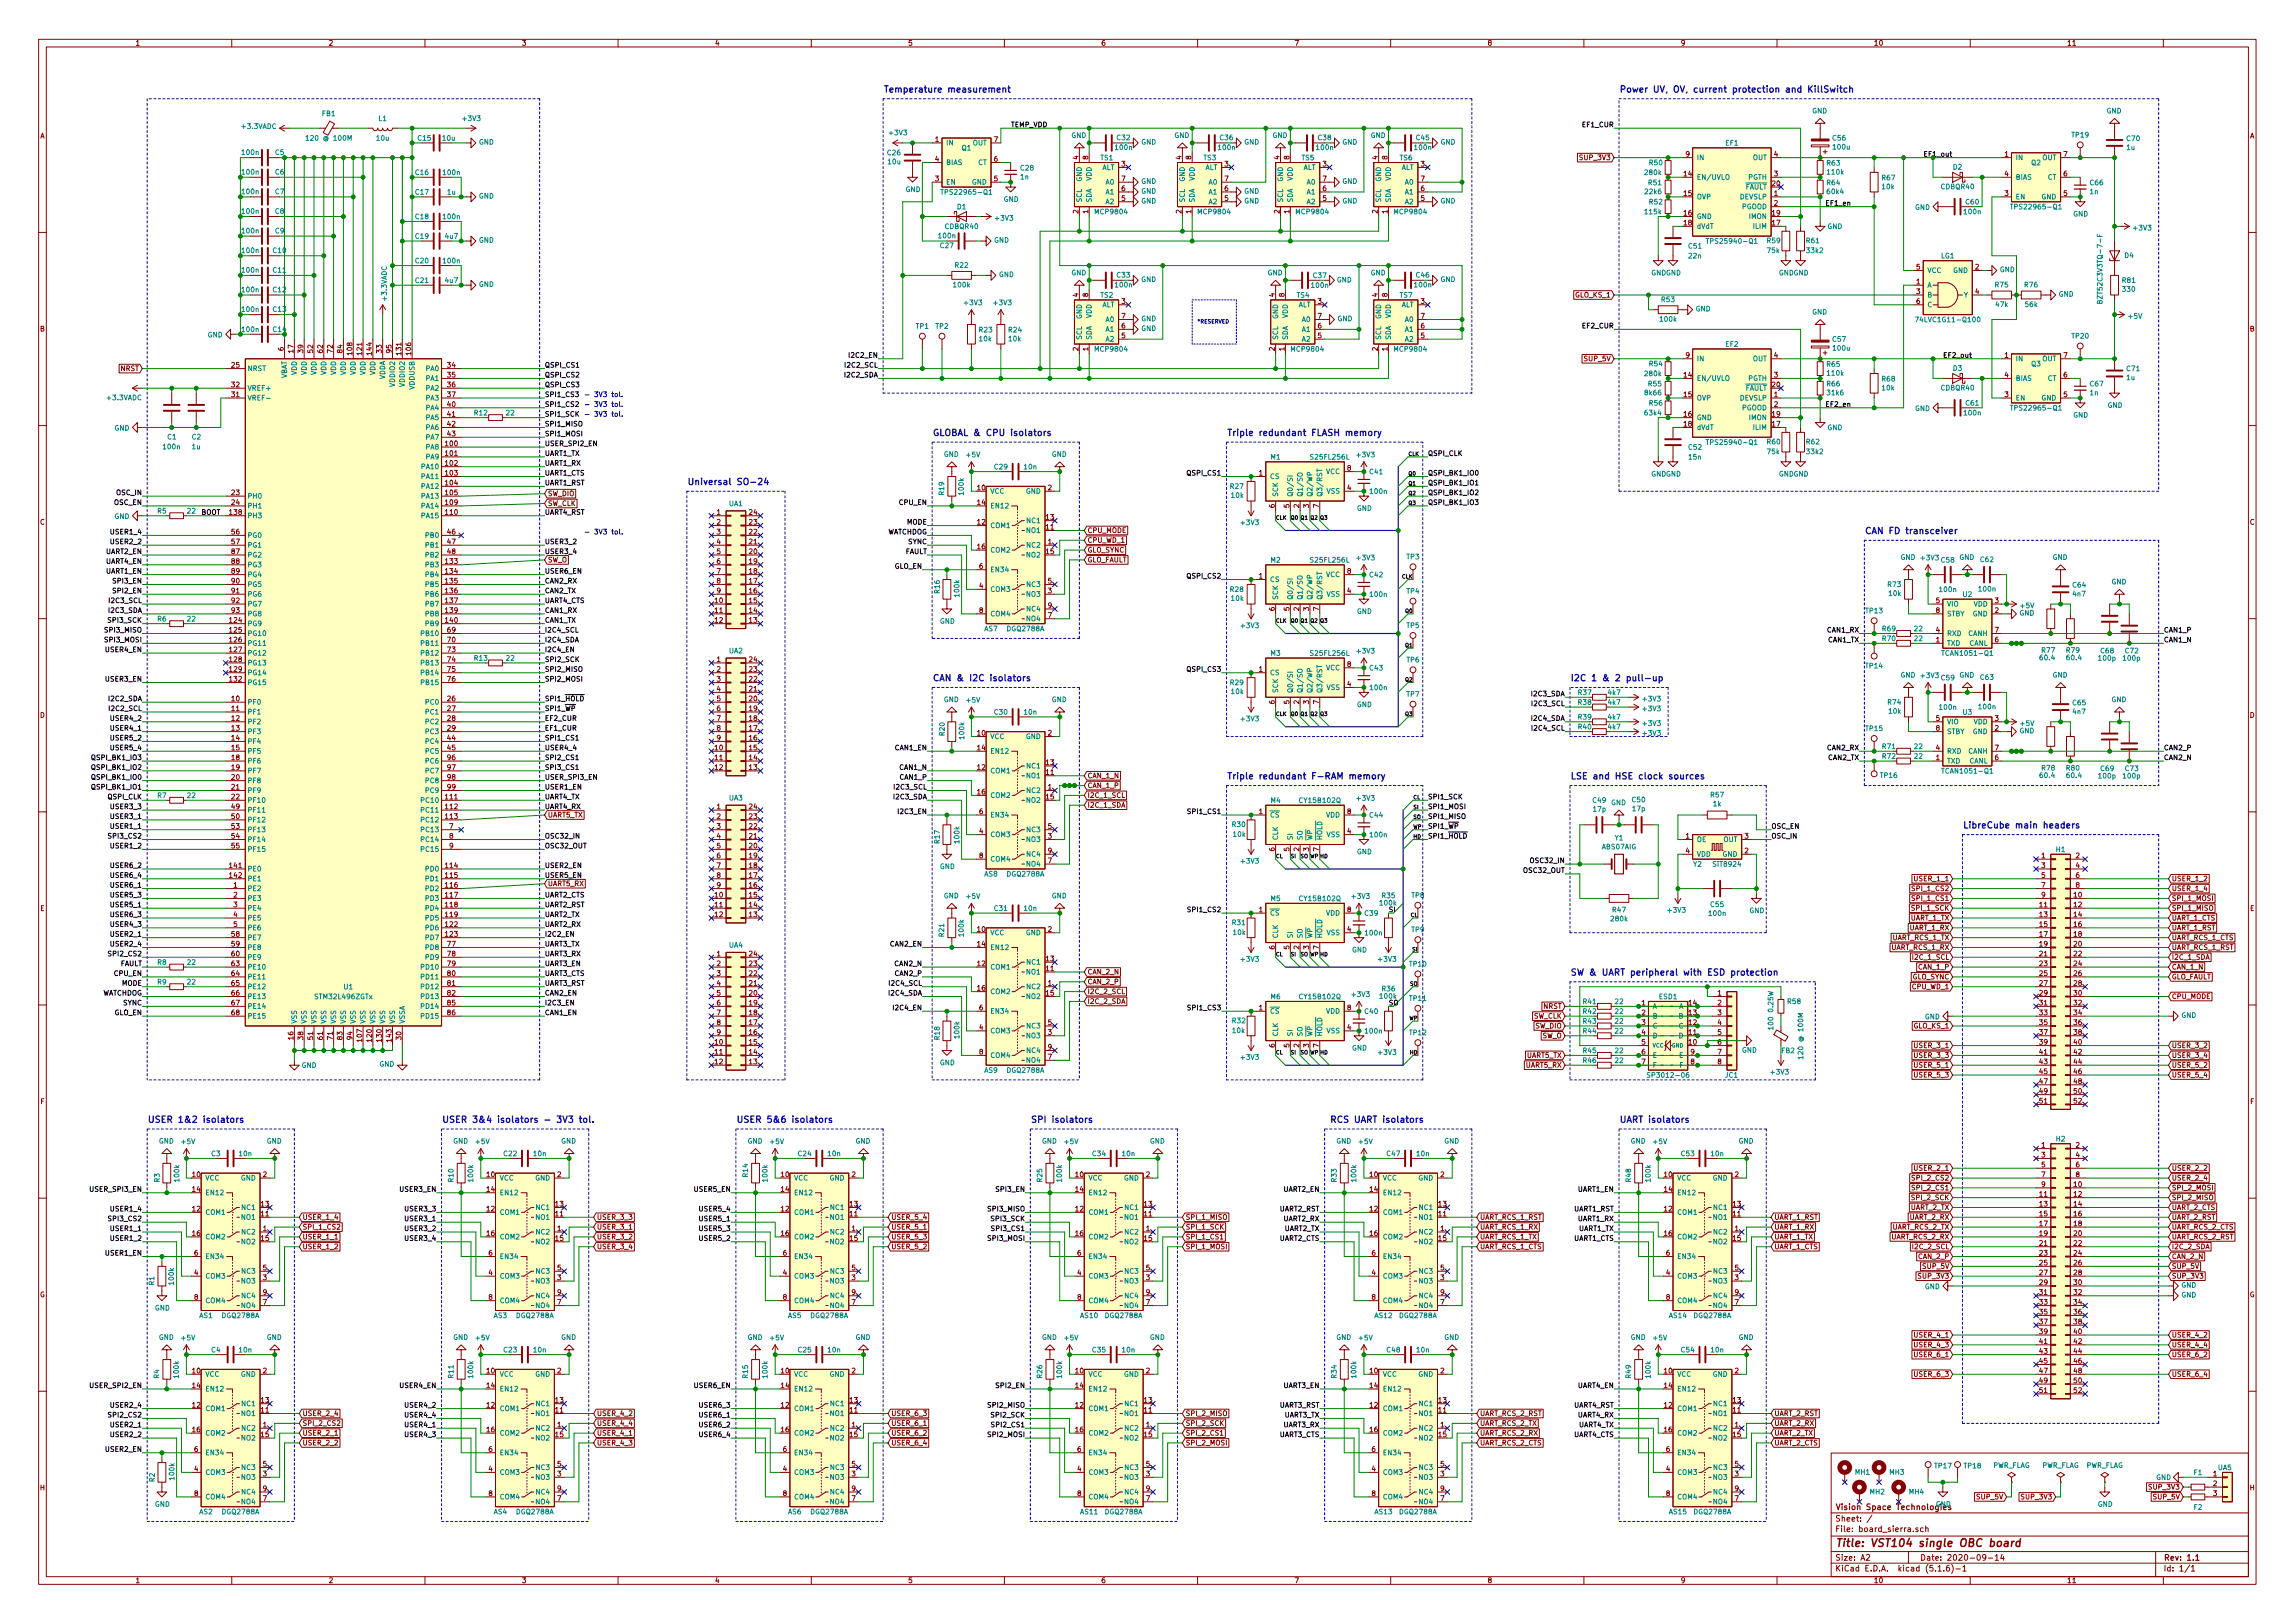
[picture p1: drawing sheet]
<svg xmlns="http://www.w3.org/2000/svg" width="594mm" height="420mm" viewBox="0 0 594 420" stroke-linecap="round" stroke-linejoin="round" font-family="sans-serif">
<defs><g id="words">
<text font-size="2.8" fill="#840000" x="475" y="400.4">Title: VST104 single OBC board</text>
<g font-size="2.3" fill="#0000c2">
<text x="228.6" y="24">Temperature measurement</text>
<text x="419.1" y="24">Power UV, OV, current protection and KillSwitch</text>
<text x="241.3" y="112.9">GLOBAL &amp; CPU isolators</text>
<text x="317.5" y="112.9">Triple redundant FLASH memory</text>
<text x="177.8" y="125.6">Universal SO-24</text>
<text x="482.6" y="138.3">CAN FD transceiver</text>
<text x="241.3" y="176.4">CAN &amp; I2C isolators</text>
<text x="406.4" y="176.4">I2C 1 &amp; 2 pull-up</text>
<text x="317.5" y="201.8">Triple redundant F-RAM memory</text>
<text x="406.4" y="201.8">LSE and HSE clock sources</text>
<text x="508" y="214.5">LibreCube main headers</text>
<text x="406.4" y="252.6">SW &amp; UART peripheral with ESD protection</text>
<text x="38.1" y="290.7">USER 1&amp;2 isolators</text>
<text x="114.3" y="290.7">USER 3&amp;4 isolators - 3V3 tol.</text>
<text x="190.5" y="290.7">USER 5&amp;6 isolators</text>
<text x="266.7" y="290.7">SPI isolators</text>
<text x="343.5" y="290.7">RCS UART isolators</text>
<text x="419.1" y="290.7">UART isolators</text>
</g>
<g font-size="2.1" fill="#840000">
<text x="475" y="393.9">Sheet: /</text>
<text x="475" y="390.9">Vision Space Technologies</text>
<text x="475" y="396.6">File: board_sierra.sch</text>
<text x="475" y="406.8">KiCad E.D.A. kicad (5.1.6)-1</text>
<text x="475" y="404">Size: A2</text>
<text x="497" y="404">Date: 2020-09-14</text>
<text x="560" y="404">Rev: 1.1</text>
<text x="560" y="406.8">Id: 1/1</text>
</g>
<g font-size="1.8" fill="#840000">
<text x="35" y="11.8">1</text>
<text x="85" y="11.8">2</text>
<text x="135" y="11.8">3</text>
<text x="185" y="11.8">4</text>
<text x="235" y="11.8">5</text>
<text x="285" y="11.8">6</text>
<text x="335" y="11.8">7</text>
<text x="385" y="11.8">8</text>
<text x="435" y="11.8">9</text>
<text x="485" y="11.8">10</text>
<text x="535" y="11.8">11</text>
<text x="10.4" y="35.8">A</text>
<text x="582.4" y="35.8">A</text>
<text x="242.1" y="36.7">1</text>
<text x="242.1" y="41.8">4</text>
<text x="257.3" y="41.8">6</text>
<text x="257.3" y="36.7">7</text>
<text x="279.1" y="41.3" transform="rotate(-90 279.1 41.3)">4</text>
<text x="281.7" y="41.3" transform="rotate(-90 281.7 41.3)">8</text>
<text x="305.8" y="41.3" transform="rotate(-90 305.8 41.3)">4</text>
<text x="308.4" y="41.3" transform="rotate(-90 308.4 41.3)">8</text>
<text x="331.2" y="41.3" transform="rotate(-90 331.2 41.3)">4</text>
<text x="333.8" y="41.3" transform="rotate(-90 333.8 41.3)">8</text>
<text x="356.6" y="41.3" transform="rotate(-90 356.6 41.3)">4</text>
<text x="359.2" y="41.3" transform="rotate(-90 359.2 41.3)">8</text>
<text x="409.3" y="41.4">SUP_3V3</text>
<text x="436.4" y="40.6">9</text>
<text x="459.3" y="40.6">4</text>
<text x="518.9" y="40.6">1</text>
<text x="534.2" y="40.6">7</text>
<text x="242.1" y="46.9">3</text>
<text x="257.3" y="46.9">5</text>
<text x="290.3" y="43.1">3</text>
<text x="290.3" y="46.9">7</text>
<text x="317" y="43.1">3</text>
<text x="317" y="46.9">7</text>
<text x="342.4" y="43.1">3</text>
<text x="342.4" y="46.9">7</text>
<text x="367.8" y="43.1">3</text>
<text x="367.8" y="46.9">7</text>
<text x="435.9" y="45.6">14</text>
<text x="459.3" y="45.6">3</text>
<text x="518.9" y="45.6">4</text>
<text x="534.2" y="45.6">6</text>
<text x="290.3" y="52">5</text>
<text x="290.3" y="49.4">6</text>
<text x="317" y="52">5</text>
<text x="317" y="49.4">6</text>
<text x="342.4" y="52">5</text>
<text x="342.4" y="49.4">6</text>
<text x="367.8" y="52">5</text>
<text x="367.8" y="49.4">6</text>
<text x="435.9" y="50.7">15</text>
<text x="458.8" y="48.2">20</text>
<text x="459.3" y="50.7">1</text>
<text x="459.3" y="53.3">2</text>
<text x="518.9" y="50.7">3</text>
<text x="534.2" y="50.7">5</text>
<text x="279.1" y="55.3" transform="rotate(-90 279.1 55.3)">2</text>
<text x="281.7" y="55.3" transform="rotate(-90 281.7 55.3)">1</text>
<text x="305.8" y="55.3" transform="rotate(-90 305.8 55.3)">2</text>
<text x="308.4" y="55.3" transform="rotate(-90 308.4 55.3)">1</text>
<text x="331.2" y="55.3" transform="rotate(-90 331.2 55.3)">2</text>
<text x="333.8" y="55.3" transform="rotate(-90 333.8 55.3)">1</text>
<text x="356.6" y="55.3" transform="rotate(-90 356.6 55.3)">2</text>
<text x="359.2" y="55.3" transform="rotate(-90 359.2 55.3)">1</text>
<text x="435.9" y="55.8">16</text>
<text x="435.9" y="58.3">18</text>
<text x="458.8" y="58.3">17</text>
<text x="458.8" y="55.8">19</text>
<text x="496.1" y="69.8">5</text>
<text x="511.3" y="69.8">2</text>
<text x="279.1" y="76.9" transform="rotate(-90 279.1 76.9)">4</text>
<text x="281.7" y="76.9" transform="rotate(-90 281.7 76.9)">8</text>
<text x="329.9" y="76.9" transform="rotate(-90 329.9 76.9)">4</text>
<text x="332.5" y="76.9" transform="rotate(-90 332.5 76.9)">8</text>
<text x="356.6" y="76.9" transform="rotate(-90 356.6 76.9)">4</text>
<text x="359.2" y="76.9" transform="rotate(-90 359.2 76.9)">8</text>
<text x="407.8" y="77">GLO_KS_1</text>
<text x="496.1" y="73.6">1</text>
<text x="496.1" y="76.1">3</text>
<text x="511.3" y="76.1">4</text>
<text x="290.3" y="78.7">3</text>
<text x="290.3" y="82.5">7</text>
<text x="341.1" y="78.7">3</text>
<text x="341.1" y="82.5">7</text>
<text x="367.8" y="78.7">3</text>
<text x="367.8" y="82.5">7</text>
<text x="496.1" y="78.7">6</text>
<text x="10.4" y="85.8">B</text>
<text x="290.3" y="87.5">5</text>
<text x="290.3" y="85">6</text>
<text x="341.1" y="87.5">5</text>
<text x="341.1" y="85">6</text>
<text x="367.8" y="87.5">5</text>
<text x="367.8" y="85">6</text>
<text x="582.4" y="85.8">B</text>
<text x="60" y="95.2">25</text>
<text x="73.4" y="90.8" transform="rotate(-90 73.4 90.8)">6</text>
<text x="75.9" y="91.3" transform="rotate(-90 75.9 91.3)">17</text>
<text x="78.5" y="91.3" transform="rotate(-90 78.5 91.3)">39</text>
<text x="81" y="91.3" transform="rotate(-90 81 91.3)">52</text>
<text x="83.6" y="91.3" transform="rotate(-90 83.6 91.3)">62</text>
<text x="86.1" y="91.3" transform="rotate(-90 86.1 91.3)">72</text>
<text x="88.6" y="91.3" transform="rotate(-90 88.6 91.3)">84</text>
<text x="91.2" y="91.8" transform="rotate(-90 91.2 91.8)">108</text>
<text x="93.7" y="91.8" transform="rotate(-90 93.7 91.8)">121</text>
<text x="96.3" y="91.8" transform="rotate(-90 96.3 91.8)">144</text>
<text x="98.8" y="91.3" transform="rotate(-90 98.8 91.3)">33</text>
<text x="101.3" y="91.3" transform="rotate(-90 101.3 91.3)">95</text>
<text x="103.9" y="91.8" transform="rotate(-90 103.9 91.8)">131</text>
<text x="106.4" y="91.8" transform="rotate(-90 106.4 91.8)">106</text>
<text x="115.9" y="95.2">34</text>
<text x="279.1" y="90.8" transform="rotate(-90 279.1 90.8)">2</text>
<text x="281.7" y="90.8" transform="rotate(-90 281.7 90.8)">1</text>
<text x="329.9" y="90.8" transform="rotate(-90 329.9 90.8)">2</text>
<text x="332.5" y="90.8" transform="rotate(-90 332.5 90.8)">1</text>
<text x="356.6" y="90.8" transform="rotate(-90 356.6 90.8)">2</text>
<text x="359.2" y="90.8" transform="rotate(-90 359.2 90.8)">1</text>
<text x="410.3" y="93.5">SUP_5V</text>
<text x="436.4" y="92.6">9</text>
<text x="459.3" y="92.6">4</text>
<text x="518.9" y="92.6">1</text>
<text x="534.2" y="92.6">7</text>
<text x="31.2" y="96.1">NRST</text>
<text x="60" y="100.2">32</text>
<text x="115.9" y="97.7">35</text>
<text x="115.9" y="100.2">36</text>
<text x="435.9" y="97.7">14</text>
<text x="458.8" y="100.2">20</text>
<text x="459.3" y="97.7">3</text>
<text x="518.9" y="97.7">4</text>
<text x="534.2" y="97.7">6</text>
<text x="60" y="102.8">31</text>
<text x="115.9" y="102.8">37</text>
<text x="115.9" y="105.3">40</text>
<text x="115.9" y="107.9">41</text>
<text x="435.9" y="102.8">15</text>
<text x="435.9" y="107.9">16</text>
<text x="458.8" y="107.9">19</text>
<text x="459.3" y="102.8">1</text>
<text x="459.3" y="105.3">2</text>
<text x="518.9" y="102.8">3</text>
<text x="534.2" y="102.8">5</text>
<text x="115.9" y="110.4">42</text>
<text x="115.9" y="112.9">43</text>
<text x="435.9" y="110.4">18</text>
<text x="458.8" y="110.4">17</text>
<text x="115.4" y="115.5">100</text>
<text x="115.4" y="118">101</text>
<text x="115.4" y="120.6">102</text>
<text x="115.4" y="123.1">103</text>
<text x="115.4" y="125.6">104</text>
<text x="325.9" y="123.1">1</text>
<text x="348.8" y="121.8">8</text>
<text x="60" y="128.2">23</text>
<text x="60" y="130.7">24</text>
<text x="115.4" y="128.2">105</text>
<text x="115.4" y="130.7">109</text>
<text x="141.8" y="128.4">SW_DIO</text>
<text x="141.8" y="131">SW_CLK</text>
<text x="253" y="126.9">10</text>
<text x="253" y="130.7">14</text>
<text x="271.3" y="126.9">2</text>
<text x="329.9" y="131.5" transform="rotate(-90 329.9 131.5)">6</text>
<text x="333.8" y="131.5" transform="rotate(-90 333.8 131.5)">5</text>
<text x="336.3" y="131.5" transform="rotate(-90 336.3 131.5)">2</text>
<text x="338.8" y="131.5" transform="rotate(-90 338.8 131.5)">3</text>
<text x="341.4" y="131.5" transform="rotate(-90 341.4 131.5)">7</text>
<text x="348.8" y="126.9">4</text>
<text x="10.4" y="135.8">C</text>
<text x="59.5" y="133.3">138</text>
<text x="115.4" y="133.3">110</text>
<text x="185.6" y="133.3">1</text>
<text x="185.6" y="135.8">2</text>
<text x="194" y="135.8">23</text>
<text x="194" y="133.3">24</text>
<text x="253" y="135.8">12</text>
<text x="270.8" y="137.1">11</text>
<text x="270.8" y="134.5">13</text>
<text x="281.5" y="138">CPU_MODE</text>
<text x="582.4" y="135.8">C</text>
<text x="60" y="138.3">56</text>
<text x="60" y="140.9">57</text>
<text x="60" y="143.4">87</text>
<text x="115.9" y="138.3">46</text>
<text x="115.9" y="140.9">47</text>
<text x="115.9" y="143.4">48</text>
<text x="185.6" y="138.3">3</text>
<text x="185.6" y="140.9">4</text>
<text x="185.6" y="143.4">5</text>
<text x="194" y="143.4">20</text>
<text x="194" y="140.9">21</text>
<text x="194" y="138.3">22</text>
<text x="253" y="142.2">16</text>
<text x="270.8" y="143.4">15</text>
<text x="271.3" y="140.9">1</text>
<text x="281.5" y="143">GLO_SYNC</text>
<text x="281.5" y="140.5">CPU_WD_1</text>
<text x="60" y="146">88</text>
<text x="60" y="148.5">89</text>
<text x="115.4" y="146">133</text>
<text x="115.4" y="148.5">134</text>
<text x="141.8" y="145.6">SW_O</text>
<text x="185.6" y="146">6</text>
<text x="185.6" y="148.5">7</text>
<text x="194" y="148.5">18</text>
<text x="194" y="146">19</text>
<text x="253.5" y="147.2">6</text>
<text x="281.5" y="145.6">GLO_FAULT</text>
<text x="325.9" y="149.8">1</text>
<text x="348.8" y="148.5">8</text>
<text x="60" y="151">90</text>
<text x="60" y="153.6">91</text>
<text x="115.4" y="151">135</text>
<text x="115.4" y="153.6">136</text>
<text x="185.6" y="151">8</text>
<text x="185.6" y="153.6">9</text>
<text x="194" y="153.6">16</text>
<text x="194" y="151">17</text>
<text x="253.5" y="152.3">4</text>
<text x="271.3" y="153.6">3</text>
<text x="271.3" y="151">5</text>
<text x="348.8" y="153.6">4</text>
<text x="59.5" y="161.2">124</text>
<text x="60" y="156.1">92</text>
<text x="60" y="158.7">93</text>
<text x="115.4" y="156.1">137</text>
<text x="115.4" y="158.7">139</text>
<text x="115.4" y="161.2">140</text>
<text x="185.1" y="156.1">10</text>
<text x="185.1" y="158.7">11</text>
<text x="185.1" y="161.2">12</text>
<text x="194" y="161.2">13</text>
<text x="194" y="158.7">14</text>
<text x="194" y="156.1">15</text>
<text x="253.5" y="158.7">8</text>
<text x="271.3" y="159.9">7</text>
<text x="271.3" y="157.4">9</text>
<text x="329.9" y="158.1" transform="rotate(-90 329.9 158.1)">6</text>
<text x="333.8" y="158.1" transform="rotate(-90 333.8 158.1)">5</text>
<text x="336.3" y="158.1" transform="rotate(-90 336.3 158.1)">2</text>
<text x="338.8" y="158.1" transform="rotate(-90 338.8 158.1)">3</text>
<text x="341.4" y="158.1" transform="rotate(-90 341.4 158.1)">7</text>
<text x="501.2" y="156.1">5</text>
<text x="501.2" y="158.7">8</text>
<text x="516.4" y="158.7">2</text>
<text x="516.4" y="156.1">3</text>
<text x="59.5" y="163.7">125</text>
<text x="59.5" y="166.3">126</text>
<text x="115.9" y="163.7">69</text>
<text x="115.9" y="166.3">70</text>
<text x="501.2" y="166.3">1</text>
<text x="501.2" y="163.7">4</text>
<text x="516.4" y="166.3">6</text>
<text x="516.4" y="163.7">7</text>
<text x="59.5" y="168.8">127</text>
<text x="59.5" y="171.4">128</text>
<text x="59.5" y="173.9">129</text>
<text x="115.9" y="168.8">73</text>
<text x="115.9" y="171.4">74</text>
<text x="115.9" y="173.9">75</text>
<text x="185.6" y="171.4">1</text>
<text x="185.6" y="173.9">2</text>
<text x="194" y="173.9">23</text>
<text x="194" y="171.4">24</text>
<text x="325.9" y="173.9">1</text>
<text x="348.8" y="172.6">8</text>
<text x="59.5" y="176.4">132</text>
<text x="115.9" y="176.4">76</text>
<text x="185.6" y="176.4">3</text>
<text x="185.6" y="179">4</text>
<text x="194" y="179">21</text>
<text x="194" y="176.4">22</text>
<text x="348.8" y="177.7">4</text>
<text x="10.4" y="185.8">D</text>
<text x="60" y="181.5">10</text>
<text x="60" y="184.1">11</text>
<text x="115.9" y="181.5">26</text>
<text x="115.9" y="184.1">27</text>
<text x="185.6" y="181.5">5</text>
<text x="185.6" y="184.1">6</text>
<text x="194" y="184.1">19</text>
<text x="194" y="181.5">20</text>
<text x="329.9" y="182.3" transform="rotate(-90 329.9 182.3)">6</text>
<text x="333.8" y="182.3" transform="rotate(-90 333.8 182.3)">5</text>
<text x="336.3" y="182.3" transform="rotate(-90 336.3 182.3)">2</text>
<text x="338.8" y="182.3" transform="rotate(-90 338.8 182.3)">3</text>
<text x="341.4" y="182.3" transform="rotate(-90 341.4 182.3)">7</text>
<text x="582.4" y="185.8">D</text>
<text x="60" y="186.6">12</text>
<text x="60" y="189.1">13</text>
<text x="60" y="191.7">14</text>
<text x="115.9" y="186.6">28</text>
<text x="115.9" y="189.1">29</text>
<text x="115.9" y="191.7">44</text>
<text x="185.6" y="186.6">7</text>
<text x="185.6" y="189.1">8</text>
<text x="185.6" y="191.7">9</text>
<text x="194" y="191.7">16</text>
<text x="194" y="189.1">17</text>
<text x="194" y="186.6">18</text>
<text x="253" y="190.4">10</text>
<text x="271.3" y="190.4">2</text>
<text x="501.2" y="186.6">5</text>
<text x="501.2" y="189.1">8</text>
<text x="516.4" y="189.1">2</text>
<text x="516.4" y="186.6">3</text>
<text x="60" y="194.2">15</text>
<text x="60" y="196.8">18</text>
<text x="115.9" y="194.2">45</text>
<text x="115.9" y="196.8">96</text>
<text x="185.1" y="194.2">10</text>
<text x="185.1" y="196.8">11</text>
<text x="194" y="196.8">14</text>
<text x="194" y="194.2">15</text>
<text x="253" y="194.2">14</text>
<text x="501.2" y="196.8">1</text>
<text x="501.2" y="194.2">4</text>
<text x="516.4" y="196.8">6</text>
<text x="516.4" y="194.2">7</text>
<text x="60" y="199.3">19</text>
<text x="60" y="201.8">20</text>
<text x="115.9" y="199.3">97</text>
<text x="115.9" y="201.8">98</text>
<text x="185.1" y="199.3">12</text>
<text x="194" y="199.3">13</text>
<text x="253" y="199.3">12</text>
<text x="270.8" y="200.6">11</text>
<text x="270.8" y="198">13</text>
<text x="281.5" y="201.5">CAN_1_N</text>
<text x="60" y="206.9">22</text>
<text x="60" y="209.5">49</text>
<text x="60" y="204.4">21</text>
<text x="115.4" y="206.9">111</text>
<text x="115.4" y="209.5">112</text>
<text x="115.9" y="204.4">99</text>
<text x="185.6" y="209.5">1</text>
<text x="194" y="209.5">24</text>
<text x="253" y="205.7">16</text>
<text x="270.8" y="206.9">15</text>
<text x="271.3" y="204.4">1</text>
<text x="281.5" y="206.5">I2C_1_SCL</text>
<text x="281.5" y="204">CAN_1_P</text>
<text x="281.5" y="209.1">I2C_1_SDA</text>
<text x="60" y="212">50</text>
<text x="60" y="214.5">53</text>
<text x="115.4" y="212">113</text>
<text x="116.4" y="214.5">7</text>
<text x="141.8" y="211.6">UART5_TX</text>
<text x="185.6" y="212">2</text>
<text x="185.6" y="214.5">3</text>
<text x="194" y="214.5">22</text>
<text x="194" y="212">23</text>
<text x="253.5" y="215.8">4</text>
<text x="253.5" y="210.7">6</text>
<text x="271.3" y="214.5">5</text>
<text x="325.9" y="210.7">1</text>
<text x="348.8" y="215.8">4</text>
<text x="348.8" y="210.7">8</text>
<text x="60" y="217.1">54</text>
<text x="60" y="219.6">55</text>
<text x="116.4" y="217.1">8</text>
<text x="116.4" y="219.6">9</text>
<text x="185.6" y="217.1">4</text>
<text x="185.6" y="219.6">5</text>
<text x="194" y="219.6">20</text>
<text x="194" y="217.1">21</text>
<text x="271.3" y="217.1">3</text>
<text x="271.3" y="220.9">9</text>
<text x="329.9" y="220.4" transform="rotate(-90 329.9 220.4)">6</text>
<text x="333.8" y="220.4" transform="rotate(-90 333.8 220.4)">5</text>
<text x="336.3" y="220.4" transform="rotate(-90 336.3 220.4)">2</text>
<text x="338.8" y="220.4" transform="rotate(-90 338.8 220.4)">3</text>
<text x="341.4" y="220.4" transform="rotate(-90 341.4 220.4)">7</text>
<text x="436.4" y="217.1">1</text>
<text x="436.4" y="220.9">4</text>
<text x="451.6" y="220.9">2</text>
<text x="451.6" y="217.1">3</text>
<text x="59.5" y="224.7">141</text>
<text x="59.5" y="227.2">142</text>
<text x="115.4" y="224.7">114</text>
<text x="115.4" y="227.2">115</text>
<text x="185.6" y="222.2">6</text>
<text x="185.6" y="224.7">7</text>
<text x="185.6" y="227.2">8</text>
<text x="194" y="227.2">17</text>
<text x="194" y="224.7">18</text>
<text x="194" y="222.2">19</text>
<text x="253.5" y="222.2">8</text>
<text x="271.3" y="223.4">7</text>
<text x="528.5" y="222.2">1</text>
<text x="528.5" y="224.7">3</text>
<text x="528.5" y="227.2">5</text>
<text x="537.4" y="222.2">2</text>
<text x="537.4" y="224.7">4</text>
<text x="537.4" y="227.2">6</text>
<text x="60.5" y="229.8">1</text>
<text x="60.5" y="232.3">2</text>
<text x="115.4" y="229.8">116</text>
<text x="115.4" y="232.3">117</text>
<text x="141.8" y="229.4">UART5_RX</text>
<text x="185.1" y="232.3">10</text>
<text x="185.6" y="229.8">9</text>
<text x="194" y="232.3">15</text>
<text x="194" y="229.8">16</text>
<text x="495.4" y="233.2">SPI_1_CS1</text>
<text x="495.4" y="230.7">SPI_1_CS2</text>
<text x="495.8" y="228.1">USER_1_1</text>
<text x="528.5" y="229.8">7</text>
<text x="528.5" y="232.3">9</text>
<text x="536.9" y="232.3">10</text>
<text x="537.4" y="229.8">8</text>
<text x="562.1" y="233.2">SPI_1_MOSI</text>
<text x="562.1" y="228.1">USER_1_2</text>
<text x="562.1" y="230.7">USER_1_4</text>
<text x="10.4" y="235.8">E</text>
<text x="60.5" y="234.9">3</text>
<text x="60.5" y="237.4">4</text>
<text x="60.5" y="239.9">5</text>
<text x="115.4" y="234.9">118</text>
<text x="115.4" y="237.4">119</text>
<text x="115.4" y="239.9">122</text>
<text x="185.1" y="234.9">11</text>
<text x="185.1" y="237.4">12</text>
<text x="194" y="237.4">13</text>
<text x="194" y="234.9">14</text>
<text x="325.9" y="236.1">1</text>
<text x="348.8" y="236.1">8</text>
<text x="494.5" y="238.3">UART_1_TX</text>
<text x="495.1" y="235.8">SPI_1_SCK</text>
<text x="528" y="234.9">11</text>
<text x="528" y="237.4">13</text>
<text x="528" y="239.9">15</text>
<text x="536.9" y="234.9">12</text>
<text x="536.9" y="237.4">14</text>
<text x="536.9" y="239.9">16</text>
<text x="562.1" y="235.8">SPI_1_MISO</text>
<text x="562.1" y="238.3">UART_1_CTS</text>
<text x="582.4" y="235.8">E</text>
<text x="60" y="242.5">58</text>
<text x="60" y="245">59</text>
<text x="115.4" y="242.5">123</text>
<text x="115.9" y="245">77</text>
<text x="253" y="241.2">10</text>
<text x="253" y="245">14</text>
<text x="271.3" y="241.2">2</text>
<text x="329.9" y="245.8" transform="rotate(-90 329.9 245.8)">6</text>
<text x="333.8" y="245.8" transform="rotate(-90 333.8 245.8)">5</text>
<text x="336.3" y="245.8" transform="rotate(-90 336.3 245.8)">2</text>
<text x="338.8" y="245.8" transform="rotate(-90 338.8 245.8)">3</text>
<text x="341.4" y="245.8" transform="rotate(-90 341.4 245.8)">7</text>
<text x="348.8" y="241.2">4</text>
<text x="489.6" y="245.9">UART_RCS_1_RX</text>
<text x="489.8" y="243.4">UART_RCS_1_TX</text>
<text x="494.4" y="240.8">UART_1_RX</text>
<text x="528" y="242.5">17</text>
<text x="528" y="245">19</text>
<text x="536.9" y="242.5">18</text>
<text x="536.9" y="245">20</text>
<text x="562.1" y="240.8">UART_1_RST</text>
<text x="562.1" y="243.4">UART_RCS_1_CTS</text>
<text x="562.1" y="245.9">UART_RCS_1_RST</text>
<text x="60" y="250.1">63</text>
<text x="60" y="247.6">60</text>
<text x="115.9" y="250.1">79</text>
<text x="115.9" y="247.6">78</text>
<text x="185.6" y="247.6">1</text>
<text x="185.6" y="250.1">2</text>
<text x="194" y="250.1">23</text>
<text x="194" y="247.6">24</text>
<text x="253" y="250.1">12</text>
<text x="270.8" y="251.4">11</text>
<text x="270.8" y="248.8">13</text>
<text x="495.4" y="248.5">I2C_1_SCL</text>
<text x="496.7" y="251">CAN_1_P</text>
<text x="528" y="247.6">21</text>
<text x="528" y="250.1">23</text>
<text x="536.9" y="247.6">22</text>
<text x="536.9" y="250.1">24</text>
<text x="562.1" y="248.5">I2C_1_SDA</text>
<text x="562.1" y="251">CAN_1_N</text>
<text x="60" y="252.6">64</text>
<text x="60" y="255.2">65</text>
<text x="60" y="257.7">66</text>
<text x="115.9" y="252.6">80</text>
<text x="115.9" y="255.2">81</text>
<text x="115.9" y="257.7">82</text>
<text x="185.6" y="252.6">3</text>
<text x="185.6" y="255.2">4</text>
<text x="185.6" y="257.7">5</text>
<text x="194" y="257.7">20</text>
<text x="194" y="255.2">21</text>
<text x="194" y="252.6">22</text>
<text x="253" y="256.5">16</text>
<text x="270.8" y="257.7">15</text>
<text x="271.3" y="255.2">1</text>
<text x="281.5" y="252.3">CAN_2_N</text>
<text x="281.5" y="257.3">I2C_2_SCL</text>
<text x="281.5" y="254.8">CAN_2_P</text>
<text x="444.7" y="257.7">1</text>
<text x="494.9" y="253.5">GLO_SYNC</text>
<text x="495" y="256.1">CPU_WD_1</text>
<text x="528" y="252.6">25</text>
<text x="528" y="255.2">27</text>
<text x="528" y="257.7">29</text>
<text x="536.9" y="252.6">26</text>
<text x="536.9" y="255.2">28</text>
<text x="536.9" y="257.7">30</text>
<text x="562.1" y="253.5">GLO_FAULT</text>
<text x="60" y="260.3">67</text>
<text x="60" y="262.8">68</text>
<text x="115.9" y="260.3">85</text>
<text x="115.9" y="262.8">86</text>
<text x="185.6" y="260.3">6</text>
<text x="185.6" y="262.8">7</text>
<text x="194" y="262.8">18</text>
<text x="194" y="260.3">19</text>
<text x="253.5" y="261.5">6</text>
<text x="281.5" y="259.9">I2C_2_SDA</text>
<text x="325.9" y="261.5">1</text>
<text x="348.8" y="261.5">8</text>
<text x="396.9" y="263.7">SW_CLK</text>
<text x="399.5" y="261.2">NRST</text>
<text x="425" y="260.3">1</text>
<text x="425" y="262.8">2</text>
<text x="437.2" y="262.8">13</text>
<text x="437.2" y="260.3">14</text>
<text x="444.7" y="260.3">2</text>
<text x="444.7" y="262.8">3</text>
<text x="528" y="260.3">31</text>
<text x="528" y="262.8">33</text>
<text x="536.9" y="260.3">32</text>
<text x="536.9" y="262.8">34</text>
<text x="562.1" y="258.6">CPU_MODE</text>
<text x="75.9" y="269.1" transform="rotate(-90 75.9 269.1)">16</text>
<text x="78.5" y="269.1" transform="rotate(-90 78.5 269.1)">38</text>
<text x="81" y="269.1" transform="rotate(-90 81 269.1)">51</text>
<text x="83.6" y="269.1" transform="rotate(-90 83.6 269.1)">61</text>
<text x="86.1" y="269.1" transform="rotate(-90 86.1 269.1)">71</text>
<text x="88.6" y="269.1" transform="rotate(-90 88.6 269.1)">83</text>
<text x="91.2" y="269.1" transform="rotate(-90 91.2 269.1)">94</text>
<text x="93.7" y="269.6" transform="rotate(-90 93.7 269.6)">107</text>
<text x="96.3" y="269.6" transform="rotate(-90 96.3 269.6)">120</text>
<text x="98.8" y="269.6" transform="rotate(-90 98.8 269.6)">130</text>
<text x="101.3" y="269.6" transform="rotate(-90 101.3 269.6)">143</text>
<text x="103.9" y="269.1" transform="rotate(-90 103.9 269.1)">30</text>
<text x="185.6" y="265.3">8</text>
<text x="185.6" y="267.9">9</text>
<text x="194" y="267.9">16</text>
<text x="194" y="265.3">17</text>
<text x="253.5" y="266.6">4</text>
<text x="271.3" y="267.9">3</text>
<text x="271.3" y="265.3">5</text>
<text x="348.8" y="266.6">4</text>
<text x="397.4" y="266.2">SW_DIO</text>
<text x="399.1" y="268.8">SW_O</text>
<text x="425" y="265.3">3</text>
<text x="425" y="267.9">4</text>
<text x="437.2" y="267.9">11</text>
<text x="437.2" y="265.3">12</text>
<text x="444.7" y="265.3">4</text>
<text x="444.7" y="267.9">5</text>
<text x="495.4" y="266.2">GLO_KS_1</text>
<text x="528" y="265.3">35</text>
<text x="528" y="267.9">37</text>
<text x="536.9" y="265.3">36</text>
<text x="536.9" y="267.9">38</text>
<text x="185.1" y="270.4">10</text>
<text x="185.1" y="273">11</text>
<text x="185.1" y="275.5">12</text>
<text x="194" y="275.5">13</text>
<text x="194" y="273">14</text>
<text x="194" y="270.4">15</text>
<text x="253.5" y="273">8</text>
<text x="271.3" y="274.2">7</text>
<text x="271.3" y="271.7">9</text>
<text x="329.9" y="271.2" transform="rotate(-90 329.9 271.2)">6</text>
<text x="333.8" y="271.2" transform="rotate(-90 333.8 271.2)">5</text>
<text x="336.3" y="271.2" transform="rotate(-90 336.3 271.2)">2</text>
<text x="338.8" y="271.2" transform="rotate(-90 338.8 271.2)">3</text>
<text x="341.4" y="271.2" transform="rotate(-90 341.4 271.2)">7</text>
<text x="395.2" y="273.9">UART5_TX</text>
<text x="425" y="270.4">5</text>
<text x="425" y="273">6</text>
<text x="425" y="275.5">7</text>
<text x="437.2" y="270.4">10</text>
<text x="437.7" y="275.5">8</text>
<text x="437.7" y="273">9</text>
<text x="444.7" y="270.4">6</text>
<text x="444.7" y="273">7</text>
<text x="444.7" y="275.5">8</text>
<text x="495.8" y="273.9">USER_3_3</text>
<text x="495.8" y="271.3">USER_3_1</text>
<text x="528" y="270.4">39</text>
<text x="528" y="273">41</text>
<text x="528" y="275.5">43</text>
<text x="536.9" y="270.4">40</text>
<text x="536.9" y="273">42</text>
<text x="536.9" y="275.5">44</text>
<text x="562.1" y="271.3">USER_3_2</text>
<text x="562.1" y="273.9">USER_3_4</text>
<text x="395" y="276.4">UART5_RX</text>
<text x="495.8" y="276.4">USER_5_1</text>
<text x="495.8" y="278.9">USER_5_3</text>
<text x="528" y="278">45</text>
<text x="528" y="280.6">47</text>
<text x="536.9" y="278">46</text>
<text x="536.9" y="280.6">48</text>
<text x="562.1" y="278.9">USER_5_4</text>
<text x="562.1" y="276.4">USER_5_2</text>
<text x="10.5" y="285.8">F</text>
<text x="528" y="283.1">49</text>
<text x="528" y="285.7">51</text>
<text x="536.9" y="283.1">50</text>
<text x="536.9" y="285.7">52</text>
<text x="582.5" y="285.8">F</text>
<text x="528.5" y="297.1">1</text>
<text x="528.5" y="299.6">3</text>
<text x="537.4" y="297.1">2</text>
<text x="537.4" y="299.6">4</text>
<text x="49.8" y="304.7">10</text>
<text x="68.1" y="304.7">2</text>
<text x="126" y="304.7">10</text>
<text x="144.3" y="304.7">2</text>
<text x="202.2" y="304.7">10</text>
<text x="220.5" y="304.7">2</text>
<text x="278.4" y="304.7">10</text>
<text x="296.7" y="304.7">2</text>
<text x="354.6" y="304.7">10</text>
<text x="372.9" y="304.7">2</text>
<text x="430.8" y="304.7">10</text>
<text x="449.1" y="304.7">2</text>
<text x="495.4" y="305.6">SPI_2_CS2</text>
<text x="495.8" y="303.1">USER_2_1</text>
<text x="528.5" y="302.2">5</text>
<text x="528.5" y="304.7">7</text>
<text x="537.4" y="302.2">6</text>
<text x="537.4" y="304.7">8</text>
<text x="562.1" y="305.6">USER_2_4</text>
<text x="562.1" y="303.1">USER_2_2</text>
<text x="49.8" y="308.5">14</text>
<text x="126" y="308.5">14</text>
<text x="202.2" y="308.5">14</text>
<text x="278.4" y="308.5">14</text>
<text x="354.6" y="308.5">14</text>
<text x="430.8" y="308.5">14</text>
<text x="495.1" y="310.7">SPI_2_SCK</text>
<text x="495.4" y="308.1">SPI_2_CS1</text>
<text x="528" y="309.8">11</text>
<text x="528.5" y="307.3">9</text>
<text x="536.9" y="307.3">10</text>
<text x="536.9" y="309.8">12</text>
<text x="562.1" y="308.1">SPI_2_MOSI</text>
<text x="562.1" y="310.7">SPI_2_MISO</text>
<text x="49.8" y="313.6">12</text>
<text x="67.6" y="314.9">11</text>
<text x="67.6" y="312.3">13</text>
<text x="78.3" y="315.8">USER_1_4</text>
<text x="126" y="313.6">12</text>
<text x="143.8" y="314.9">11</text>
<text x="143.8" y="312.3">13</text>
<text x="154.5" y="315.8">USER_3_3</text>
<text x="202.2" y="313.6">12</text>
<text x="220" y="314.9">11</text>
<text x="220" y="312.3">13</text>
<text x="230.7" y="315.8">USER_5_4</text>
<text x="278.4" y="313.6">12</text>
<text x="296.2" y="314.9">11</text>
<text x="296.2" y="312.3">13</text>
<text x="306.9" y="315.8">SPI_1_MISO</text>
<text x="354.6" y="313.6">12</text>
<text x="372.4" y="314.9">11</text>
<text x="372.4" y="312.3">13</text>
<text x="383.1" y="315.8">UART_RCS_1_RST</text>
<text x="430.8" y="313.6">12</text>
<text x="448.6" y="314.9">11</text>
<text x="448.6" y="312.3">13</text>
<text x="459.3" y="315.8">UART_1_RST</text>
<text x="494.4" y="315.8">UART_2_RX</text>
<text x="494.5" y="313.2">UART_2_TX</text>
<text x="528" y="312.3">13</text>
<text x="528" y="314.9">15</text>
<text x="528" y="317.4">17</text>
<text x="536.9" y="312.3">14</text>
<text x="536.9" y="314.9">16</text>
<text x="536.9" y="317.4">18</text>
<text x="562.1" y="315.8">UART_2_RST</text>
<text x="562.1" y="313.2">UART_2_CTS</text>
<text x="49.8" y="320">16</text>
<text x="67.6" y="321.2">15</text>
<text x="68.1" y="318.7">1</text>
<text x="78.3" y="320.8">USER_1_1</text>
<text x="78.3" y="323.4">USER_1_2</text>
<text x="78.3" y="318.3">SPI_1_CS2</text>
<text x="126" y="320">16</text>
<text x="143.8" y="321.2">15</text>
<text x="144.3" y="318.7">1</text>
<text x="154.5" y="323.4">USER_3_4</text>
<text x="154.5" y="320.8">USER_3_2</text>
<text x="154.5" y="318.3">USER_3_1</text>
<text x="202.2" y="320">16</text>
<text x="220" y="321.2">15</text>
<text x="220.5" y="318.7">1</text>
<text x="230.7" y="318.3">USER_5_1</text>
<text x="230.7" y="320.8">USER_5_3</text>
<text x="230.7" y="323.4">USER_5_2</text>
<text x="278.4" y="320">16</text>
<text x="296.2" y="321.2">15</text>
<text x="296.7" y="318.7">1</text>
<text x="306.9" y="323.4">SPI_1_MOSI</text>
<text x="306.9" y="320.8">SPI_1_CS1</text>
<text x="306.9" y="318.3">SPI_1_SCK</text>
<text x="354.6" y="320">16</text>
<text x="372.4" y="321.2">15</text>
<text x="372.9" y="318.7">1</text>
<text x="383.1" y="323.4">UART_RCS_1_CTS</text>
<text x="383.1" y="320.8">UART_RCS_1_TX</text>
<text x="383.1" y="318.3">UART_RCS_1_RX</text>
<text x="430.8" y="320">16</text>
<text x="448.6" y="321.2">15</text>
<text x="449.1" y="318.7">1</text>
<text x="459.3" y="320.8">UART_1_TX</text>
<text x="459.3" y="318.3">UART_1_RX</text>
<text x="459.3" y="323.4">UART_1_CTS</text>
<text x="489.6" y="320.8">UART_RCS_2_RX</text>
<text x="489.8" y="318.3">UART_RCS_2_TX</text>
<text x="495.4" y="323.4">I2C_2_SCL</text>
<text x="528" y="320">19</text>
<text x="528" y="322.5">21</text>
<text x="536.9" y="320">20</text>
<text x="536.9" y="322.5">22</text>
<text x="562.1" y="323.4">I2C_2_SDA</text>
<text x="562.1" y="320.8">UART_RCS_2_RST</text>
<text x="562.1" y="318.3">UART_RCS_2_CTS</text>
<text x="50.3" y="325">6</text>
<text x="68.1" y="328.8">5</text>
<text x="126.5" y="325">6</text>
<text x="144.3" y="328.8">5</text>
<text x="202.7" y="325">6</text>
<text x="220.5" y="328.8">5</text>
<text x="278.9" y="325">6</text>
<text x="296.7" y="328.8">5</text>
<text x="355.1" y="325">6</text>
<text x="372.9" y="328.8">5</text>
<text x="431.3" y="325">6</text>
<text x="449.1" y="328.8">5</text>
<text x="496.7" y="325.9">CAN_2_P</text>
<text x="497.9" y="328.5">SUP_5V</text>
<text x="528" y="325">23</text>
<text x="528" y="327.6">25</text>
<text x="536.9" y="325">24</text>
<text x="536.9" y="327.6">26</text>
<text x="562.1" y="325.9">CAN_2_N</text>
<text x="562.1" y="328.5">SUP_5V</text>
<text x="10.3" y="335.8">G</text>
<text x="50.3" y="330.1">4</text>
<text x="68.1" y="331.4">3</text>
<text x="68.1" y="335.2">9</text>
<text x="126.5" y="330.1">4</text>
<text x="144.3" y="331.4">3</text>
<text x="144.3" y="335.2">9</text>
<text x="202.7" y="330.1">4</text>
<text x="220.5" y="331.4">3</text>
<text x="220.5" y="335.2">9</text>
<text x="278.9" y="330.1">4</text>
<text x="296.7" y="331.4">3</text>
<text x="296.7" y="335.2">9</text>
<text x="355.1" y="330.1">4</text>
<text x="372.9" y="331.4">3</text>
<text x="372.9" y="335.2">9</text>
<text x="431.3" y="330.1">4</text>
<text x="449.1" y="331.4">3</text>
<text x="449.1" y="335.2">9</text>
<text x="496.9" y="331">SUP_3V3</text>
<text x="528" y="330.1">27</text>
<text x="528" y="332.7">29</text>
<text x="528" y="335.2">31</text>
<text x="536.9" y="330.1">28</text>
<text x="536.9" y="332.7">30</text>
<text x="536.9" y="335.2">32</text>
<text x="562.1" y="331">SUP_3V3</text>
<text x="582.3" y="335.8">G</text>
<text x="50.3" y="336.5">8</text>
<text x="68.1" y="337.7">7</text>
<text x="126.5" y="336.5">8</text>
<text x="144.3" y="337.7">7</text>
<text x="202.7" y="336.5">8</text>
<text x="220.5" y="337.7">7</text>
<text x="278.9" y="336.5">8</text>
<text x="296.7" y="337.7">7</text>
<text x="355.1" y="336.5">8</text>
<text x="372.9" y="337.7">7</text>
<text x="431.3" y="336.5">8</text>
<text x="449.1" y="337.7">7</text>
<text x="528" y="337.7">33</text>
<text x="528" y="340.3">35</text>
<text x="536.9" y="337.7">34</text>
<text x="536.9" y="340.3">36</text>
<text x="495.8" y="346.2">USER_4_1</text>
<text x="528" y="342.8">37</text>
<text x="528" y="345.4">39</text>
<text x="528" y="347.9">41</text>
<text x="536.9" y="342.8">38</text>
<text x="536.9" y="345.4">40</text>
<text x="536.9" y="347.9">42</text>
<text x="562.1" y="346.2">USER_4_2</text>
<text x="495.8" y="348.8">USER_4_3</text>
<text x="495.8" y="351.3">USER_6_1</text>
<text x="528" y="350.4">43</text>
<text x="528" y="353">45</text>
<text x="536.9" y="350.4">44</text>
<text x="536.9" y="353">46</text>
<text x="562.1" y="351.3">USER_6_2</text>
<text x="562.1" y="348.8">USER_4_4</text>
<text x="49.8" y="355.5">10</text>
<text x="49.8" y="359.3">14</text>
<text x="68.1" y="355.5">2</text>
<text x="126" y="355.5">10</text>
<text x="126" y="359.3">14</text>
<text x="144.3" y="355.5">2</text>
<text x="202.2" y="355.5">10</text>
<text x="202.2" y="359.3">14</text>
<text x="220.5" y="355.5">2</text>
<text x="278.4" y="355.5">10</text>
<text x="278.4" y="359.3">14</text>
<text x="296.7" y="355.5">2</text>
<text x="354.6" y="355.5">10</text>
<text x="354.6" y="359.3">14</text>
<text x="372.9" y="355.5">2</text>
<text x="430.8" y="355.5">10</text>
<text x="430.8" y="359.3">14</text>
<text x="449.1" y="355.5">2</text>
<text x="495.8" y="356.4">USER_6_3</text>
<text x="528" y="355.5">47</text>
<text x="528" y="358.1">49</text>
<text x="536.9" y="355.5">48</text>
<text x="536.9" y="358.1">50</text>
<text x="562.1" y="356.4">USER_6_4</text>
<text x="49.8" y="364.4">12</text>
<text x="67.6" y="365.7">11</text>
<text x="67.6" y="363.1">13</text>
<text x="126" y="364.4">12</text>
<text x="143.8" y="365.7">11</text>
<text x="143.8" y="363.1">13</text>
<text x="202.2" y="364.4">12</text>
<text x="220" y="365.7">11</text>
<text x="220" y="363.1">13</text>
<text x="278.4" y="364.4">12</text>
<text x="296.2" y="365.7">11</text>
<text x="296.2" y="363.1">13</text>
<text x="354.6" y="364.4">12</text>
<text x="372.4" y="365.7">11</text>
<text x="372.4" y="363.1">13</text>
<text x="430.8" y="364.4">12</text>
<text x="448.6" y="365.7">11</text>
<text x="448.6" y="363.1">13</text>
<text x="528" y="360.6">51</text>
<text x="536.9" y="360.6">52</text>
<text x="49.8" y="370.8">16</text>
<text x="68.1" y="369.5">1</text>
<text x="78.3" y="366.6">USER_2_4</text>
<text x="78.3" y="369.1">SPI_2_CS2</text>
<text x="78.3" y="371.6">USER_2_1</text>
<text x="126" y="370.8">16</text>
<text x="144.3" y="369.5">1</text>
<text x="154.5" y="371.6">USER_4_1</text>
<text x="154.5" y="366.6">USER_4_2</text>
<text x="154.5" y="369.1">USER_4_4</text>
<text x="202.2" y="370.8">16</text>
<text x="220.5" y="369.5">1</text>
<text x="230.7" y="371.6">USER_6_2</text>
<text x="230.7" y="366.6">USER_6_3</text>
<text x="230.7" y="369.1">USER_6_1</text>
<text x="278.4" y="370.8">16</text>
<text x="296.7" y="369.5">1</text>
<text x="306.9" y="366.6">SPI_2_MISO</text>
<text x="306.9" y="371.6">SPI_2_CS1</text>
<text x="306.9" y="369.1">SPI_2_SCK</text>
<text x="354.6" y="370.8">16</text>
<text x="372.9" y="369.5">1</text>
<text x="383.1" y="366.6">UART_RCS_2_RST</text>
<text x="383.1" y="369.1">UART_RCS_2_TX</text>
<text x="383.1" y="371.6">UART_RCS_2_RX</text>
<text x="430.8" y="370.8">16</text>
<text x="449.1" y="369.5">1</text>
<text x="459.3" y="366.6">UART_2_RST</text>
<text x="459.3" y="371.6">UART_2_TX</text>
<text x="459.3" y="369.1">UART_2_RX</text>
<text x="50.3" y="375.8">6</text>
<text x="67.6" y="372">15</text>
<text x="78.3" y="374.2">USER_2_2</text>
<text x="126.5" y="375.8">6</text>
<text x="143.8" y="372">15</text>
<text x="154.5" y="374.2">USER_4_3</text>
<text x="202.7" y="375.8">6</text>
<text x="220" y="372">15</text>
<text x="230.7" y="374.2">USER_6_4</text>
<text x="278.9" y="375.8">6</text>
<text x="296.2" y="372">15</text>
<text x="306.9" y="374.2">SPI_2_MOSI</text>
<text x="355.1" y="375.8">6</text>
<text x="372.4" y="372">15</text>
<text x="383.1" y="374.2">UART_RCS_2_CTS</text>
<text x="431.3" y="375.8">6</text>
<text x="448.6" y="372">15</text>
<text x="459.3" y="374.2">UART_2_CTS</text>
<text x="50.3" y="380.9">4</text>
<text x="68.1" y="382.2">3</text>
<text x="68.1" y="379.6">5</text>
<text x="126.5" y="380.9">4</text>
<text x="144.3" y="382.2">3</text>
<text x="144.3" y="379.6">5</text>
<text x="202.7" y="380.9">4</text>
<text x="220.5" y="382.2">3</text>
<text x="220.5" y="379.6">5</text>
<text x="278.9" y="380.9">4</text>
<text x="296.7" y="382.2">3</text>
<text x="296.7" y="379.6">5</text>
<text x="355.1" y="380.9">4</text>
<text x="372.9" y="382.2">3</text>
<text x="372.9" y="379.6">5</text>
<text x="431.3" y="380.9">4</text>
<text x="449.1" y="382.2">3</text>
<text x="449.1" y="379.6">5</text>
<text x="572.9" y="382.2">1</text>
<text x="10.4" y="385.8">H</text>
<text x="50.3" y="387.3">8</text>
<text x="68.1" y="388.5">7</text>
<text x="68.1" y="386">9</text>
<text x="126.5" y="387.3">8</text>
<text x="144.3" y="388.5">7</text>
<text x="144.3" y="386">9</text>
<text x="202.7" y="387.3">8</text>
<text x="220.5" y="388.5">7</text>
<text x="220.5" y="386">9</text>
<text x="278.9" y="387.3">8</text>
<text x="296.7" y="388.5">7</text>
<text x="296.7" y="386">9</text>
<text x="355.1" y="387.3">8</text>
<text x="372.9" y="388.5">7</text>
<text x="372.9" y="386">9</text>
<text x="431.3" y="387.3">8</text>
<text x="449.1" y="388.5">7</text>
<text x="449.1" y="386">9</text>
<text x="511.9" y="388.2">SUP_5V</text>
<text x="523.6" y="388.2">SUP_3V3</text>
<text x="556.6" y="385.6">SUP_3V3</text>
<text x="557.6" y="388.2">SUP_5V</text>
<text x="572.9" y="384.7">2</text>
<text x="572.9" y="387.3">3</text>
<text x="582.4" y="385.8">H</text>
<text x="35" y="409.8">1</text>
<text x="85" y="409.8">2</text>
<text x="135" y="409.8">3</text>
<text x="185" y="409.8">4</text>
<text x="235" y="409.8">5</text>
<text x="285" y="409.8">6</text>
<text x="335" y="409.8">7</text>
<text x="385" y="409.8">8</text>
<text x="435" y="409.8">9</text>
<text x="485" y="409.8">10</text>
<text x="535" y="409.8">11</text>
</g>
<g font-size="1.8" fill="#008484">
<text x="469.1" y="29.4">GND</text>
<text x="545.3" y="29.4">GND</text>
<text x="62.7" y="33.4">+3.3VADC</text>
<text x="83.4" y="30.1">FB1</text>
<text x="98" y="31.3">L1</text>
<text x="119.9" y="31.3">+3V3</text>
<text x="230.3" y="35">+3V3</text>
<text x="277.3" y="35.7">GND</text>
<text x="304" y="35.7">GND</text>
<text x="329.4" y="35.7">GND</text>
<text x="354.8" y="35.7">GND</text>
<text x="536.4" y="35.6">TP19</text>
<text x="62.8" y="40.1">100n</text>
<text x="71.3" y="40.1">C5</text>
<text x="80.1" y="36.4">120 @ 100M</text>
<text x="97.5" y="36.4">10u</text>
<text x="108.2" y="36.4">C15</text>
<text x="114.6" y="36.4">10u</text>
<text x="124" y="37.4">GND</text>
<text x="229.8" y="40.2">C26</text>
<text x="244.9" y="37.6">IN</text>
<text x="249" y="39">Q1</text>
<text x="251.8" y="37.6">OUT</text>
<text x="284.9" y="41.5">TS1</text>
<text x="289.2" y="36.3">C32</text>
<text x="295.4" y="37.4">GND</text>
<text x="311.6" y="41.5">TS3</text>
<text x="315.8" y="36.3">C36</text>
<text x="322.1" y="37.4">GND</text>
<text x="337" y="41.5">TS5</text>
<text x="341.2" y="36.3">C38</text>
<text x="347.5" y="37.4">GND</text>
<text x="362.4" y="41.5">TS6</text>
<text x="366.6" y="36.3">C45</text>
<text x="372.9" y="37.4">GND</text>
<text x="439.2" y="41.4">IN</text>
<text x="446.7" y="37.7">EF1</text>
<text x="453.7" y="41.4">OUT</text>
<text x="474.4" y="36.4">C56</text>
<text x="474.6" y="38.7">100u</text>
<text x="521.7" y="41.4">IN</text>
<text x="528.7" y="41.4">OUT</text>
<text x="550.5" y="38.8">1u</text>
<text x="550.6" y="36.5">C70</text>
<text x="62.8" y="45.2">100n</text>
<text x="71.3" y="45.2">C6</text>
<text x="107.6" y="45.3">C16</text>
<text x="114.8" y="45.3">100n</text>
<text x="229.9" y="42.5">10u</text>
<text x="244.9" y="47.8">EN</text>
<text x="244.9" y="42.7">BIAS</text>
<text x="251.6" y="47.8">GND</text>
<text x="253.2" y="42.7">CT</text>
<text x="264.2" y="46.4">1n</text>
<text x="264.2" y="44.1">C28</text>
<text x="280" y="47" transform="rotate(-90 280 47)">GND</text>
<text x="282.6" y="46.8" transform="rotate(-90 282.6 46.8)">VDD</text>
<text x="285.1" y="44">ALT</text>
<text x="286.3" y="47.8">A0</text>
<text x="295.4" y="47.6">GND</text>
<text x="306.7" y="47" transform="rotate(-90 306.7 47)">GND</text>
<text x="309.2" y="46.8" transform="rotate(-90 309.2 46.8)">VDD</text>
<text x="311.8" y="44">ALT</text>
<text x="313" y="47.8">A0</text>
<text x="332.1" y="47" transform="rotate(-90 332.1 47)">GND</text>
<text x="334.6" y="46.8" transform="rotate(-90 334.6 46.8)">VDD</text>
<text x="337.2" y="44">ALT</text>
<text x="338.4" y="47.8">A0</text>
<text x="347.5" y="47.6">GND</text>
<text x="357.5" y="47" transform="rotate(-90 357.5 47)">GND</text>
<text x="360" y="46.8" transform="rotate(-90 360 46.8)">VDD</text>
<text x="362.6" y="44">ALT</text>
<text x="363.8" y="47.8">A0</text>
<text x="425.9" y="45.3">280k</text>
<text x="426.8" y="47.9">R51</text>
<text x="427" y="42.8">R50</text>
<text x="439.2" y="46.5">EN/UVLO</text>
<text x="452.6" y="46.5">PGTH</text>
<text x="472.9" y="47.9">R64</text>
<text x="472.9" y="42.9">R63</text>
<text x="473.1" y="45.2">110k</text>
<text x="487.2" y="46.7">R67</text>
<text x="505.6" y="43.9">D2</text>
<text x="521.7" y="46.5">BIAS</text>
<text x="525.9" y="42.8">Q2</text>
<text x="530" y="46.5">CT</text>
<text x="541.1" y="47.9">C66</text>
<text x="62.8" y="50.3">100n</text>
<text x="71.3" y="50.3">C7</text>
<text x="107.6" y="50.4">C17</text>
<text x="115.8" y="50.4">1u</text>
<text x="124" y="51.4">GND</text>
<text x="234.4" y="49.7">GND</text>
<text x="244.6" y="50.4">TPS22965-Q1</text>
<text x="259.8" y="52.2">GND</text>
<text x="280" y="52.5" transform="rotate(-90 280 52.5)">SCL</text>
<text x="282.6" y="52.5" transform="rotate(-90 282.6 52.5)">SDA</text>
<text x="286.3" y="52.9">A2</text>
<text x="286.3" y="50.3">A1</text>
<text x="295.4" y="50.1">GND</text>
<text x="295.4" y="52.7">GND</text>
<text x="306.7" y="52.5" transform="rotate(-90 306.7 52.5)">SCL</text>
<text x="309.2" y="52.5" transform="rotate(-90 309.2 52.5)">SDA</text>
<text x="313" y="52.9">A2</text>
<text x="313" y="50.3">A1</text>
<text x="322.1" y="50.1">GND</text>
<text x="322.1" y="52.7">GND</text>
<text x="332.1" y="52.5" transform="rotate(-90 332.1 52.5)">SCL</text>
<text x="334.6" y="52.5" transform="rotate(-90 334.6 52.5)">SDA</text>
<text x="338.4" y="52.9">A2</text>
<text x="338.4" y="50.3">A1</text>
<text x="347.5" y="52.7">GND</text>
<text x="357.5" y="52.5" transform="rotate(-90 357.5 52.5)">SCL</text>
<text x="360" y="52.5" transform="rotate(-90 360 52.5)">SDA</text>
<text x="363.8" y="52.9">A2</text>
<text x="363.8" y="50.3">A1</text>
<text x="372.9" y="52.7">GND</text>
<text x="426" y="50.3">22k6</text>
<text x="427" y="52.9">R52</text>
<text x="439.2" y="51.6">OVP</text>
<text x="450.4" y="51.6">DEVSLP</text>
<text x="451.7" y="49.1">FAULT</text>
<text x="473.1" y="50.3">60k4</text>
<text x="487.2" y="49">10k</text>
<text x="502.5" y="49">CDBQR40</text>
<text x="508.9" y="52.9">C60</text>
<text x="521.7" y="51.6">EN</text>
<text x="528.4" y="51.6">GND</text>
<text x="541" y="50.3">1n</text>
<text x="62.8" y="55.3">100n</text>
<text x="71.3" y="55.3">C8</text>
<text x="107.6" y="56.7">C18</text>
<text x="114.8" y="56.7">100n</text>
<text x="244.7" y="59.3">CDBQR40</text>
<text x="247.8" y="54.2">D1</text>
<text x="257.8" y="57.1">+3V3</text>
<text x="283.7" y="55.5">MCP9804</text>
<text x="310.3" y="55.5">MCP9804</text>
<text x="335.7" y="55.5">MCP9804</text>
<text x="361.1" y="55.5">MCP9804</text>
<text x="425.9" y="55.5">115k</text>
<text x="439.2" y="56.7">GND</text>
<text x="439.2" y="59.2">dVdT</text>
<text x="450.9" y="54.1">PGOOD</text>
<text x="452.8" y="56.7">IMON</text>
<text x="453.9" y="59.2">ILIM</text>
<text x="473" y="59.3">GND</text>
<text x="495.7" y="54.3">GND</text>
<text x="508.5" y="55.5">100n</text>
<text x="521.4" y="54.2">TPS22965-Q1</text>
<text x="536.7" y="56">GND</text>
<text x="552.4" y="59.7">+3V3</text>
<text x="62.8" y="60.4">100n</text>
<text x="62.8" y="65.5">100n</text>
<text x="70.7" y="65.5">C10</text>
<text x="71.3" y="60.4">C9</text>
<text x="107.6" y="61.8">C19</text>
<text x="115.3" y="61.8">4u7</text>
<text x="124" y="62.8">GND</text>
<text x="243.1" y="61.7">100n</text>
<text x="243.5" y="64.2">C27</text>
<text x="257.3" y="62.8">GND</text>
<text x="437.2" y="64.4">C51</text>
<text x="442.7" y="63.1">TPS25940-Q1</text>
<text x="457.5" y="63">R59</text>
<text x="457.5" y="65.5">75k</text>
<text x="467.6" y="63">R61</text>
<text x="467.8" y="65.5">33k2</text>
<text x="62.8" y="70.6">100n</text>
<text x="70.7" y="70.6">C11</text>
<text x="107.6" y="68.2">C20</text>
<text x="114.8" y="68.2">100n</text>
<text x="247.3" y="69.3">R22</text>
<text x="258.6" y="71.7">GND</text>
<text x="277.3" y="71.3">GND</text>
<text x="289.2" y="71.8">C33</text>
<text x="328.1" y="71.3">GND</text>
<text x="354.8" y="71.3">GND</text>
<text x="366.6" y="71.8">C46</text>
<text x="427.4" y="71.3">GNDGND</text>
<text x="437.2" y="66.9">22n</text>
<text x="460.5" y="71.3">GNDGND</text>
<text x="498.9" y="70.7">VCC</text>
<text x="502.5" y="66.9">LG1</text>
<text x="505.6" y="70.7">GND</text>
<text x="517.7" y="70.5">GND</text>
<text x="550" y="66.8">D4</text>
<text x="62.8" y="75.7">100n</text>
<text x="70.7" y="75.7">C12</text>
<text x="100.1" y="77.7" transform="rotate(-90 100.1 77.7)">+3.3VADC</text>
<text x="107.6" y="73.2">C21</text>
<text x="115.3" y="73.2">4u7</text>
<text x="124" y="74.3">GND</text>
<text x="246.9" y="74.4">100k</text>
<text x="284.9" y="77.1">TS2</text>
<text x="295.4" y="73">GND</text>
<text x="335.7" y="77.1">TS4</text>
<text x="339.6" y="74.5">100n</text>
<text x="346" y="73.1">GND</text>
<text x="362.4" y="77.1">TS7</text>
<text x="372.9" y="73">GND</text>
<text x="498.9" y="74.5">A</text>
<text x="498.9" y="77">B</text>
<text x="508.4" y="77">Y</text>
<text x="516.5" y="74.4">R75</text>
<text x="524.1" y="74.4">R76</text>
<text x="532.9" y="76.8">GND</text>
<text x="544.2" y="77.4" transform="rotate(-90 544.2 77.4)">BZT52C3V3TQ-7-F</text>
<text x="549.4" y="73.2">R81</text>
<text x="549.6" y="75.5">330</text>
<text x="62.8" y="80.7">100n</text>
<text x="70.7" y="80.7">C13</text>
<text x="249.8" y="79">+3V3</text>
<text x="257.4" y="79">+3V3</text>
<text x="280" y="82.6" transform="rotate(-90 280 82.6)">GND</text>
<text x="282.6" y="82.4" transform="rotate(-90 282.6 82.4)">VDD</text>
<text x="285.1" y="79.5">ALT</text>
<text x="286.3" y="83.4">A0</text>
<text x="295.4" y="83.2">GND</text>
<text x="330.8" y="82.6" transform="rotate(-90 330.8 82.6)">GND</text>
<text x="333.4" y="82.4" transform="rotate(-90 333.4 82.4)">VDD</text>
<text x="335.9" y="79.5">ALT</text>
<text x="337.1" y="83.4">A0</text>
<text x="346.2" y="83.2">GND</text>
<text x="357.5" y="82.6" transform="rotate(-90 357.5 82.6)">GND</text>
<text x="360" y="82.4" transform="rotate(-90 360 82.4)">VDD</text>
<text x="362.6" y="79.5">ALT</text>
<text x="363.8" y="83.4">A0</text>
<text x="429.8" y="83.3">100k</text>
<text x="430.1" y="78.2">R53</text>
<text x="438.9" y="80.6">GND</text>
<text x="469.1" y="81.4">GND</text>
<text x="496.8" y="83.4">74LVC1G11-Q100</text>
<text x="498.9" y="79.5">C</text>
<text x="516.7" y="79.5">47k</text>
<text x="524.3" y="79.5">56k</text>
<text x="551" y="82.5">+5V</text>
<text x="53.7" y="87.3">GND</text>
<text x="62.8" y="85.9">100n</text>
<text x="237.1" y="85.1">TP1</text>
<text x="242.2" y="85.1">TP2</text>
<text x="253.5" y="86">R23</text>
<text x="253.6" y="88.4">10k</text>
<text x="261.1" y="86">R24</text>
<text x="261.2" y="88.4">10k</text>
<text x="280" y="88.1" transform="rotate(-90 280 88.1)">SCL</text>
<text x="282.6" y="88.1" transform="rotate(-90 282.6 88.1)">SDA</text>
<text x="286.3" y="88.4">A2</text>
<text x="286.3" y="85.9">A1</text>
<text x="295.4" y="85.7">GND</text>
<text x="330.8" y="88.1" transform="rotate(-90 330.8 88.1)">SCL</text>
<text x="333.4" y="88.1" transform="rotate(-90 333.4 88.1)">SDA</text>
<text x="337.1" y="88.4">A2</text>
<text x="337.1" y="85.9">A1</text>
<text x="357.5" y="88.1" transform="rotate(-90 357.5 88.1)">SCL</text>
<text x="360" y="88.1" transform="rotate(-90 360 88.1)">SDA</text>
<text x="363.8" y="88.4">A2</text>
<text x="363.8" y="85.9">A1</text>
<text x="446.7" y="89.8">EF2</text>
<text x="474.4" y="88.5">C57</text>
<text x="536.4" y="87.6">TP20</text>
<text x="283.7" y="91">MCP9804</text>
<text x="334.5" y="91">MCP9804</text>
<text x="361.1" y="91">MCP9804</text>
<text x="427" y="94.8">R54</text>
<text x="439.2" y="93.5">IN</text>
<text x="453.7" y="93.5">OUT</text>
<text x="472.9" y="94.9">R65</text>
<text x="474.6" y="90.8">100u</text>
<text x="505.6" y="96">D3</text>
<text x="521.7" y="93.5">IN</text>
<text x="525.9" y="94.8">Q3</text>
<text x="528.7" y="93.5">OUT</text>
<text x="64" y="96.1">NRST</text>
<text x="64" y="101.1">VREF+</text>
<text x="74.3" y="98.2" transform="rotate(-90 74.3 98.2)">VBAT</text>
<text x="76.8" y="97.1" transform="rotate(-90 76.8 97.1)">VDD</text>
<text x="79.4" y="97.1" transform="rotate(-90 79.4 97.1)">VDD</text>
<text x="81.9" y="97.1" transform="rotate(-90 81.9 97.1)">VDD</text>
<text x="84.5" y="97.1" transform="rotate(-90 84.5 97.1)">VDD</text>
<text x="87" y="97.1" transform="rotate(-90 87 97.1)">VDD</text>
<text x="89.5" y="97.1" transform="rotate(-90 89.5 97.1)">VDD</text>
<text x="92.1" y="97.1" transform="rotate(-90 92.1 97.1)">VDD</text>
<text x="94.6" y="97.1" transform="rotate(-90 94.6 97.1)">VDD</text>
<text x="97.2" y="97.1" transform="rotate(-90 97.2 97.1)">VDD</text>
<text x="99.7" y="98.4" transform="rotate(-90 99.7 98.4)">VDDA</text>
<text x="102.2" y="100" transform="rotate(-90 102.2 100)">VDDIO2</text>
<text x="104.8" y="100" transform="rotate(-90 104.8 100)">VDDIO2</text>
<text x="107.3" y="100.9" transform="rotate(-90 107.3 100.9)">VDDUSB</text>
<text x="110.4" y="96.1">PA0</text>
<text x="110.4" y="98.6">PA1</text>
<text x="110.4" y="101.1">PA2</text>
<text x="425.9" y="97.4">280k</text>
<text x="426.7" y="100">R55</text>
<text x="439.2" y="98.6">EN/UVLO</text>
<text x="451.7" y="101.1">FAULT</text>
<text x="452.6" y="98.6">PGTH</text>
<text x="472.9" y="100">R66</text>
<text x="473.1" y="97.2">110k</text>
<text x="487.2" y="98.7">R68</text>
<text x="487.2" y="101.1">10k</text>
<text x="502.5" y="101.1">CDBQR40</text>
<text x="521.7" y="98.6">BIAS</text>
<text x="530" y="98.6">CT</text>
<text x="541.1" y="100">C67</text>
<text x="550.5" y="98.4">1u</text>
<text x="550.6" y="96.1">C71</text>
<text x="27.8" y="103.6">+3.3VADC</text>
<text x="64" y="103.7">VREF-</text>
<text x="110.4" y="103.7">PA3</text>
<text x="110.4" y="106.2">PA4</text>
<text x="122.8" y="107.5">R12</text>
<text x="131.1" y="107.5">22</text>
<text x="425.9" y="107.5">63k4</text>
<text x="425.9" y="102.3">8k66</text>
<text x="427" y="105">R56</text>
<text x="439.2" y="103.7">OVP</text>
<text x="450.4" y="103.7">DEVSLP</text>
<text x="450.9" y="106.2">PGOOD</text>
<text x="473.1" y="102.3">31k6</text>
<text x="495.7" y="106.4">GND</text>
<text x="508.5" y="107.5">100n</text>
<text x="508.9" y="105">C61</text>
<text x="521.4" y="106.3">TPS22965-Q1</text>
<text x="521.7" y="103.7">EN</text>
<text x="528.4" y="103.7">GND</text>
<text x="541" y="102.3">1n</text>
<text x="545.5" y="105.6">GND</text>
<text x="29.6" y="111.5">GND</text>
<text x="43.4" y="113.8">C1</text>
<text x="49.7" y="113.8">C2</text>
<text x="110.4" y="108.8">PA5</text>
<text x="110.4" y="111.3">PA6</text>
<text x="110.4" y="113.8">PA7</text>
<text x="439.2" y="108.8">GND</text>
<text x="439.2" y="111.3">dVdT</text>
<text x="452.8" y="108.8">IMON</text>
<text x="453.9" y="111.3">ILIM</text>
<text x="473" y="111.3">GND</text>
<text x="536.7" y="108.1">GND</text>
<text x="42.4" y="116.3">100n</text>
<text x="49.8" y="116.3">1u</text>
<text x="110.4" y="116.4">PA8</text>
<text x="110.4" y="118.9">PA9</text>
<text x="244.3" y="118.3">GND</text>
<text x="250.2" y="118.4">+5V</text>
<text x="272.2" y="118.3">GND</text>
<text x="329" y="119">M1</text>
<text x="339.5" y="119">S25FL256L</text>
<text x="351.4" y="118.4">+3V3</text>
<text x="437.2" y="116.4">C52</text>
<text x="437.2" y="119">15n</text>
<text x="442.7" y="115.2">TPS25940-Q1</text>
<text x="457.5" y="115">R60</text>
<text x="457.5" y="117.6">75k</text>
<text x="467.6" y="115">R62</text>
<text x="467.8" y="117.6">33k2</text>
<text x="109.4" y="121.5">PA10</text>
<text x="109.4" y="124">PA11</text>
<text x="257.5" y="121.5">C29</text>
<text x="265.2" y="121.5">10n</text>
<text x="328.7" y="124">CS</text>
<text x="343.2" y="122.7">VCC</text>
<text x="354.6" y="122.8">C41</text>
<text x="427.4" y="123.4">GNDGND</text>
<text x="460.5" y="123.4">GNDGND</text>
<text x="64" y="129.1">PH0</text>
<text x="64" y="131.6">PH1</text>
<text x="109.4" y="126.5">PA12</text>
<text x="109.4" y="129.1">PA13</text>
<text x="109.4" y="131.6">PA14</text>
<text x="188.7" y="131">UA1</text>
<text x="244.4" y="128.1" transform="rotate(-90 244.4 128.1)">R19</text>
<text x="249.5" y="128" transform="rotate(-90 249.5 128)">100k</text>
<text x="256.3" y="127.8">VCC</text>
<text x="256.3" y="131.6">EN12</text>
<text x="265.6" y="127.8">GND</text>
<text x="318.5" y="126.6">R27</text>
<text x="318.8" y="128.9">10k</text>
<text x="330.8" y="128.7" transform="rotate(-90 330.8 128.7)">SCK</text>
<text x="334.6" y="128.7" transform="rotate(-90 334.6 128.7)">Q0/SI</text>
<text x="337.2" y="128.7" transform="rotate(-90 337.2 128.7)">Q1/SO</text>
<text x="339.7" y="128.7" transform="rotate(-90 339.7 128.7)">Q2/WP</text>
<text x="342.3" y="128.7" transform="rotate(-90 342.3 128.7)">Q3/RST</text>
<text x="343.4" y="127.8">VSS</text>
<text x="354.8" y="127.9">100n</text>
<text x="29.6" y="134.3">GND</text>
<text x="40.8" y="132.9">R5</text>
<text x="48.6" y="132.9">22</text>
<text x="64" y="134.2">PH3</text>
<text x="109.4" y="134.2">PA15</text>
<text x="256.3" y="136.7">COM1</text>
<text x="265.9" y="138">NO1</text>
<text x="266" y="135.4">NC1</text>
<text x="321.4" y="135.9">+3V3</text>
<text x="351.2" y="132.2">GND</text>
<text x="64" y="139.2">PG0</text>
<text x="64" y="141.8">PG1</text>
<text x="110.4" y="139.2">PB0</text>
<text x="110.4" y="141.8">PB1</text>
<text x="256.3" y="143">COM2</text>
<text x="266" y="141.8">NC2</text>
<text x="64" y="144.3">PG2</text>
<text x="64" y="146.9">PG3</text>
<text x="64" y="149.4">PG4</text>
<text x="110.4" y="144.3">PB2</text>
<text x="110.4" y="146.9">PB3</text>
<text x="110.4" y="149.4">PB4</text>
<text x="256.3" y="148.1">EN34</text>
<text x="265.9" y="144.3">NO2</text>
<text x="329" y="145.6">M2</text>
<text x="339.5" y="145.6">S25FL256L</text>
<text x="343.2" y="149.4">VCC</text>
<text x="351.4" y="145.1">+3V3</text>
<text x="354.6" y="149.4">C42</text>
<text x="364.1" y="144.8">TP3</text>
<text x="491.9" y="144.9">GND</text>
<text x="497.4" y="145.1">+3V3</text>
<text x="502.6" y="145.6">C58</text>
<text x="507.2" y="144.9">GND</text>
<text x="512.7" y="145.5">C62</text>
<text x="531.3" y="144.9">GND</text>
<text x="64" y="151.9">PG5</text>
<text x="64" y="154.5">PG6</text>
<text x="110.4" y="151.9">PB5</text>
<text x="110.4" y="154.5">PB6</text>
<text x="243.3" y="153.6" transform="rotate(-90 243.3 153.6)">R16</text>
<text x="248.3" y="154.4" transform="rotate(-90 248.3 154.4)">100k</text>
<text x="256.3" y="153.2">COM3</text>
<text x="265.9" y="154.5">NO3</text>
<text x="266" y="151.9">NC3</text>
<text x="318.5" y="153.2">R28</text>
<text x="318.8" y="155.5">10k</text>
<text x="328.7" y="150.7">CS</text>
<text x="330.8" y="155.4" transform="rotate(-90 330.8 155.4)">SCK</text>
<text x="334.6" y="155.4" transform="rotate(-90 334.6 155.4)">Q0/SI</text>
<text x="337.2" y="155.4" transform="rotate(-90 337.2 155.4)">Q1/SO</text>
<text x="339.7" y="155.4" transform="rotate(-90 339.7 155.4)">Q2/WP</text>
<text x="342.3" y="155.4" transform="rotate(-90 342.3 155.4)">Q3/RST</text>
<text x="343.4" y="154.5">VSS</text>
<text x="354.8" y="154.5">100n</text>
<text x="364.1" y="153.7">TP4</text>
<text x="488.7" y="152">R73</text>
<text x="489" y="154.3">10k</text>
<text x="502.2" y="153.3">100n</text>
<text x="508.2" y="154.5">U2</text>
<text x="512.3" y="153.1">100n</text>
<text x="536.6" y="152.1">C64</text>
<text x="536.7" y="154.4">4n7</text>
<text x="546.6" y="151.3">GND</text>
<text x="40.8" y="160.9">R6</text>
<text x="48.6" y="160.9">22</text>
<text x="64" y="157">PG7</text>
<text x="64" y="159.6">PG8</text>
<text x="110.4" y="157">PB7</text>
<text x="110.4" y="159.6">PB8</text>
<text x="243.3" y="161.5">GND</text>
<text x="256.3" y="159.6">COM4</text>
<text x="265.9" y="160.8">NO4</text>
<text x="266" y="158.3">NC4</text>
<text x="351.2" y="158.9">GND</text>
<text x="483" y="158.8">TP13</text>
<text x="503.9" y="157">VIO</text>
<text x="503.9" y="159.6">STBY</text>
<text x="510.7" y="159.6">GND</text>
<text x="510.9" y="157">VDD</text>
<text x="522.7" y="159.4">GND</text>
<text x="523.1" y="157.4">+5V</text>
<text x="64" y="164.6">PG10</text>
<text x="64" y="167.2">PG11</text>
<text x="64" y="162.1">PG9</text>
<text x="109.4" y="164.6">PB10</text>
<text x="109.4" y="167.2">PB11</text>
<text x="110.4" y="162.1">PB9</text>
<text x="254.8" y="163.4">AS7</text>
<text x="260.8" y="163.4">DGQ2788A</text>
<text x="321.4" y="162.6">+3V3</text>
<text x="364.1" y="162.6">TP5</text>
<text x="487.3" y="163.4">R69</text>
<text x="487.3" y="166">R70</text>
<text x="495.6" y="163.4">22</text>
<text x="495.6" y="166">22</text>
<text x="503.9" y="167.2">TXD</text>
<text x="503.9" y="164.6">RXD</text>
<text x="509.5" y="164.6">CANH</text>
<text x="509.7" y="167.2">CANL</text>
<text x="64" y="169.7">PG12</text>
<text x="64" y="172.3">PG13</text>
<text x="109.4" y="169.7">PB12</text>
<text x="109.4" y="172.3">PB13</text>
<text x="122.8" y="171">R13</text>
<text x="131.1" y="171">22</text>
<text x="188.7" y="169.1">UA2</text>
<text x="329" y="169.8">M3</text>
<text x="339.5" y="169.8">S25FL256L</text>
<text x="343.2" y="173.5">VCC</text>
<text x="351.4" y="169.2">+3V3</text>
<text x="354.6" y="173.6">C43</text>
<text x="364.1" y="171.5">TP6</text>
<text x="483" y="173">TP14</text>
<text x="503.4" y="169.8">TCAN1051-Q1</text>
<text x="528.2" y="170.9">60.4</text>
<text x="528.6" y="169">R77</text>
<text x="534.9" y="169">R79</text>
<text x="535.1" y="170.9">60.4</text>
<text x="543.4" y="171">100p</text>
<text x="543.8" y="169.1">C68</text>
<text x="549.7" y="171">100p</text>
<text x="550.2" y="169.1">C72</text>
<text x="64" y="174.8">PG14</text>
<text x="64" y="177.3">PG15</text>
<text x="109.4" y="174.8">PB14</text>
<text x="109.4" y="177.3">PB15</text>
<text x="318.5" y="177.4">R29</text>
<text x="318.8" y="179.7">10k</text>
<text x="328.7" y="174.8">CS</text>
<text x="330.8" y="179.5" transform="rotate(-90 330.8 179.5)">SCK</text>
<text x="334.6" y="179.5" transform="rotate(-90 334.6 179.5)">Q0/SI</text>
<text x="337.2" y="179.5" transform="rotate(-90 337.2 179.5)">Q1/SO</text>
<text x="339.7" y="179.5" transform="rotate(-90 339.7 179.5)">Q2/WP</text>
<text x="342.3" y="179.5" transform="rotate(-90 342.3 179.5)">Q3/RST</text>
<text x="343.4" y="178.6">VSS</text>
<text x="354.8" y="178.7">100n</text>
<text x="408.6" y="179.9">R37</text>
<text x="416.4" y="179.9">4k7</text>
<text x="491.9" y="175.4">GND</text>
<text x="497.4" y="175.5">+3V3</text>
<text x="502.6" y="176.1">C59</text>
<text x="507.2" y="175.4">GND</text>
<text x="512.7" y="176">C63</text>
<text x="531.3" y="175.4">GND</text>
<text x="64" y="182.4">PF0</text>
<text x="64" y="185">PF1</text>
<text x="110.4" y="182.4">PC0</text>
<text x="110.4" y="185">PC1</text>
<text x="244.3" y="181.8">GND</text>
<text x="250.2" y="181.9">+5V</text>
<text x="257.5" y="185">C30</text>
<text x="265.2" y="185">10n</text>
<text x="272.2" y="181.8">GND</text>
<text x="351.2" y="183">GND</text>
<text x="364.1" y="180.4">TP7</text>
<text x="408.6" y="182.5">R38</text>
<text x="416.4" y="182.5">4k7</text>
<text x="425.4" y="184.1">+3V3</text>
<text x="425.4" y="181.6">+3V3</text>
<text x="488.7" y="182.4">R74</text>
<text x="489" y="184.8">10k</text>
<text x="502.2" y="183.7">100n</text>
<text x="508.2" y="185">U3</text>
<text x="512.3" y="183.6">100n</text>
<text x="536.6" y="182.6">C65</text>
<text x="536.7" y="184.9">4n7</text>
<text x="546.6" y="181.8">GND</text>
<text x="64" y="187.5">PF2</text>
<text x="64" y="190">PF3</text>
<text x="110.4" y="187.5">PC2</text>
<text x="110.4" y="190">PC3</text>
<text x="244.5" y="190.4" transform="rotate(-90 244.5 190.4)">R20</text>
<text x="249.6" y="191.2" transform="rotate(-90 249.6 191.2)">100k</text>
<text x="256.3" y="191.3">VCC</text>
<text x="265.6" y="191.3">GND</text>
<text x="321.4" y="186.7">+3V3</text>
<text x="408.6" y="188.8">R40</text>
<text x="408.6" y="186.3">R39</text>
<text x="416.4" y="188.8">4k7</text>
<text x="416.4" y="186.3">4k7</text>
<text x="425.4" y="187.9">+3V3</text>
<text x="425.4" y="190.5">+3V3</text>
<text x="483" y="189.2">TP15</text>
<text x="503.9" y="187.5">VIO</text>
<text x="503.9" y="190">STBY</text>
<text x="510.7" y="190">GND</text>
<text x="510.9" y="187.5">VDD</text>
<text x="522.7" y="189.8">GND</text>
<text x="523.1" y="187.9">+5V</text>
<text x="64" y="192.6">PF4</text>
<text x="64" y="195.1">PF5</text>
<text x="64" y="197.7">PF6</text>
<text x="110.4" y="192.6">PC4</text>
<text x="110.4" y="195.1">PC5</text>
<text x="110.4" y="197.7">PC6</text>
<text x="256.3" y="195.1">EN12</text>
<text x="487.3" y="196.4">R72</text>
<text x="487.3" y="193.9">R71</text>
<text x="495.6" y="196.4">22</text>
<text x="495.6" y="193.9">22</text>
<text x="503.9" y="197.7">TXD</text>
<text x="503.9" y="195.1">RXD</text>
<text x="509.5" y="195.1">CANH</text>
<text x="509.7" y="197.7">CANL</text>
<text x="64" y="200.2">PF7</text>
<text x="64" y="202.7">PF8</text>
<text x="110.4" y="200.2">PC7</text>
<text x="110.4" y="202.7">PC8</text>
<text x="256.3" y="200.2">COM1</text>
<text x="265.9" y="201.5">NO1</text>
<text x="266" y="198.9">NC1</text>
<text x="486.8" y="201.4">TP16</text>
<text x="503.4" y="200.2">TCAN1051-Q1</text>
<text x="528.2" y="201.4">60.4</text>
<text x="528.6" y="199.5">R78</text>
<text x="534.9" y="199.5">R80</text>
<text x="535.1" y="201.4">60.4</text>
<text x="543.4" y="201.5">100p</text>
<text x="543.8" y="199.6">C69</text>
<text x="549.7" y="201.5">100p</text>
<text x="550.2" y="199.6">C73</text>
<text x="40.8" y="206.6">R7</text>
<text x="48.6" y="206.6">22</text>
<text x="64" y="207.8">PF10</text>
<text x="64" y="205.3">PF9</text>
<text x="109.4" y="207.8">PC10</text>
<text x="110.4" y="205.3">PC9</text>
<text x="188.7" y="207.2">UA3</text>
<text x="256.3" y="206.5">COM2</text>
<text x="265.9" y="207.8">NO2</text>
<text x="266" y="205.3">NC2</text>
<text x="329" y="207.9">M4</text>
<text x="336.6" y="207.9">CY15B102Q</text>
<text x="351.4" y="207.3">+3V3</text>
<text x="412.4" y="207.8">C49</text>
<text x="417" y="208.4">GND</text>
<text x="422.5" y="207.7">C50</text>
<text x="422.7" y="210">17p</text>
<text x="442.9" y="206.4">R57</text>
<text x="443.5" y="208.7">1k</text>
<text x="64" y="210.4">PF11</text>
<text x="64" y="212.9">PF12</text>
<text x="64" y="215.4">PF13</text>
<text x="109.4" y="210.4">PC11</text>
<text x="109.4" y="212.9">PC12</text>
<text x="109.4" y="215.4">PC13</text>
<text x="256.3" y="211.6">EN34</text>
<text x="266" y="215.4">NC3</text>
<text x="319" y="214.1">R30</text>
<text x="328.7" y="211.6">CS</text>
<text x="343.2" y="211.6">VDD</text>
<text x="354.6" y="211.7">C44</text>
<text x="412.5" y="210.1">17p</text>
<text x="64" y="218">PF14</text>
<text x="64" y="220.5">PF15</text>
<text x="109.4" y="218">PC14</text>
<text x="109.4" y="220.5">PC15</text>
<text x="243.3" y="218.3" transform="rotate(-90 243.3 218.3)">R17</text>
<text x="248.3" y="218.2" transform="rotate(-90 248.3 218.2)">100k</text>
<text x="256.3" y="216.7">COM3</text>
<text x="265.9" y="218">NO3</text>
<text x="266" y="221.8">NC4</text>
<text x="319.3" y="216.6">10k</text>
<text x="330.8" y="217.6" transform="rotate(-90 330.8 217.6)">CLK</text>
<text x="334.6" y="217.6" transform="rotate(-90 334.6 217.6)">SI</text>
<text x="337.2" y="217.6" transform="rotate(-90 337.2 217.6)">SO</text>
<text x="339.7" y="217.6" transform="rotate(-90 339.7 217.6)">WP</text>
<text x="342.3" y="217.6" transform="rotate(-90 342.3 217.6)">HOLD</text>
<text x="343.4" y="216.7">VSS</text>
<text x="351.2" y="221.1">GND</text>
<text x="354.8" y="216.8">100n</text>
<text x="414.7" y="219.9">ABS07AIG</text>
<text x="418" y="217.6">Y1</text>
<text x="439.2" y="218">OE</text>
<text x="439.2" y="221.8">VDD</text>
<text x="445.9" y="221.8">GND</text>
<text x="446.1" y="218">OUT</text>
<text x="532.3" y="220.6">H1</text>
<text x="64" y="225.6">PE0</text>
<text x="110.4" y="225.6">PD0</text>
<text x="243.3" y="225">GND</text>
<text x="254.8" y="226.9">AS8</text>
<text x="256.3" y="223.1">COM4</text>
<text x="260.8" y="226.9">DGQ2788A</text>
<text x="265.9" y="224.3">NO4</text>
<text x="321.4" y="223.6">+3V3</text>
<text x="438.4" y="224.4">Y2</text>
<text x="443.7" y="224.4">SiT8924</text>
<text x="64" y="228.1">PE1</text>
<text x="64" y="230.7">PE2</text>
<text x="64" y="233.2">PE3</text>
<text x="110.4" y="228.1">PD1</text>
<text x="110.4" y="230.7">PD2</text>
<text x="110.4" y="233.2">PD3</text>
<text x="244.3" y="232.6">GND</text>
<text x="250.2" y="232.7">+5V</text>
<text x="272.2" y="232.6">GND</text>
<text x="329" y="233.3">M5</text>
<text x="336.6" y="233.3">CY15B102Q</text>
<text x="350.1" y="232.7">+3V3</text>
<text x="357.8" y="232.5">R35</text>
<text x="365.4" y="232.4">TP8</text>
<text x="64" y="235.8">PE4</text>
<text x="64" y="238.3">PE5</text>
<text x="110.4" y="235.8">PD4</text>
<text x="110.4" y="238.3">PD5</text>
<text x="257.5" y="235.8">C31</text>
<text x="265.2" y="235.8">10n</text>
<text x="319" y="239.5">R31</text>
<text x="328.7" y="237">CS</text>
<text x="343.2" y="237">VDD</text>
<text x="353.3" y="237.1">C39</text>
<text x="357.3" y="234.4">100k</text>
<text x="417.1" y="238.5">280k</text>
<text x="417.5" y="236.2">R47</text>
<text x="431.9" y="236.3">+3V3</text>
<text x="442.5" y="237.1">100n</text>
<text x="442.9" y="234.8">C55</text>
<text x="452.8" y="236.4">GND</text>
<text x="64" y="240.8">PE6</text>
<text x="64" y="243.4">PE7</text>
<text x="64" y="245.9">PE8</text>
<text x="110.4" y="240.8">PD6</text>
<text x="110.4" y="243.4">PD7</text>
<text x="110.4" y="245.9">PD8</text>
<text x="188.7" y="245.3">UA4</text>
<text x="244.4" y="242.4" transform="rotate(-90 244.4 242.4)">R21</text>
<text x="249.5" y="242.3" transform="rotate(-90 249.5 242.3)">100k</text>
<text x="256.3" y="242.1">VCC</text>
<text x="256.3" y="245.9">EN12</text>
<text x="265.6" y="242.1">GND</text>
<text x="319.3" y="242">10k</text>
<text x="330.8" y="243" transform="rotate(-90 330.8 243)">CLK</text>
<text x="334.6" y="243" transform="rotate(-90 334.6 243)">SI</text>
<text x="337.2" y="243" transform="rotate(-90 337.2 243)">SO</text>
<text x="339.7" y="243" transform="rotate(-90 339.7 243)">WP</text>
<text x="342.3" y="243" transform="rotate(-90 342.3 243)">HOLD</text>
<text x="343.4" y="242.1">VSS</text>
<text x="353.5" y="242.2">100n</text>
<text x="365.4" y="241.3">TP9</text>
<text x="40.8" y="249.8">R8</text>
<text x="48.6" y="249.8">22</text>
<text x="64" y="251">PE10</text>
<text x="64" y="248.5">PE9</text>
<text x="109.4" y="251">PD10</text>
<text x="110.4" y="248.5">PD9</text>
<text x="256.3" y="251">COM1</text>
<text x="266" y="249.7">NC1</text>
<text x="321.4" y="249">+3V3</text>
<text x="350" y="246.5">GND</text>
<text x="356.9" y="249">+3V3</text>
<text x="364.9" y="250.2">TP10</text>
<text x="40.8" y="254.9">R9</text>
<text x="48.6" y="254.9">22</text>
<text x="64" y="253.5">PE11</text>
<text x="64" y="256.1">PE12</text>
<text x="89.1" y="256.1">U1</text>
<text x="109.4" y="253.5">PD11</text>
<text x="109.4" y="256.1">PD12</text>
<text x="256.3" y="257.3">COM2</text>
<text x="265.9" y="252.3">NO1</text>
<text x="266" y="256.1">NC2</text>
<text x="357.8" y="256.6">R36</text>
<text x="64" y="258.6">PE13</text>
<text x="64" y="261.2">PE14</text>
<text x="64" y="263.7">PE15</text>
<text x="81.8" y="258.7">STM32L496ZGTx</text>
<text x="109.4" y="258.6">PD13</text>
<text x="109.4" y="261.2">PD14</text>
<text x="109.4" y="263.7">PD15</text>
<text x="256.3" y="262.4">EN34</text>
<text x="265.9" y="258.6">NO2</text>
<text x="328.7" y="262.4">CS</text>
<text x="329" y="258.7">M6</text>
<text x="336.6" y="258.7">CY15B102Q</text>
<text x="343.2" y="262.4">VDD</text>
<text x="350.1" y="258.1">+3V3</text>
<text x="353.3" y="262.5">C40</text>
<text x="357.3" y="258.5">100k</text>
<text x="364.9" y="259.1">TP11</text>
<text x="409.9" y="259.9">R41</text>
<text x="409.9" y="262.5">R42</text>
<text x="418.1" y="259.9">22</text>
<text x="418.1" y="262.5">22</text>
<text x="427.7" y="261.2">A</text>
<text x="427.7" y="263.7">B</text>
<text x="429.5" y="258.7">ESD1</text>
<text x="434.6" y="263.7">B</text>
<text x="434.6" y="261.2">A</text>
<text x="462.8" y="259.9">R58</text>
<text x="498.2" y="263.9">GND</text>
<text x="564.6" y="263.5">GND</text>
<text x="76.8" y="265.1" transform="rotate(-90 76.8 265.1)">VSS</text>
<text x="79.4" y="265.1" transform="rotate(-90 79.4 265.1)">VSS</text>
<text x="81.9" y="265.1" transform="rotate(-90 81.9 265.1)">VSS</text>
<text x="84.5" y="265.1" transform="rotate(-90 84.5 265.1)">VSS</text>
<text x="87" y="265.1" transform="rotate(-90 87 265.1)">VSS</text>
<text x="89.5" y="265.1" transform="rotate(-90 89.5 265.1)">VSS</text>
<text x="92.1" y="265.1" transform="rotate(-90 92.1 265.1)">VSS</text>
<text x="94.6" y="265.1" transform="rotate(-90 94.6 265.1)">VSS</text>
<text x="97.2" y="265.1" transform="rotate(-90 97.2 265.1)">VSS</text>
<text x="99.7" y="265.1" transform="rotate(-90 99.7 265.1)">VSS</text>
<text x="102.2" y="265.1" transform="rotate(-90 102.2 265.1)">VSS</text>
<text x="104.8" y="265.1" transform="rotate(-90 104.8 265.1)">VSSA</text>
<text x="243.3" y="269.1" transform="rotate(-90 243.3 269.1)">R18</text>
<text x="248.3" y="268.7" transform="rotate(-90 248.3 268.7)">100k</text>
<text x="256.3" y="267.5">COM3</text>
<text x="265.9" y="268.8">NO3</text>
<text x="266" y="266.2">NC3</text>
<text x="319" y="264.9">R32</text>
<text x="319.1" y="267.4">10k</text>
<text x="330.8" y="268.4" transform="rotate(-90 330.8 268.4)">CLK</text>
<text x="334.6" y="268.4" transform="rotate(-90 334.6 268.4)">SI</text>
<text x="337.2" y="268.4" transform="rotate(-90 337.2 268.4)">SO</text>
<text x="339.7" y="268.4" transform="rotate(-90 339.7 268.4)">WP</text>
<text x="342.3" y="268.4" transform="rotate(-90 342.3 268.4)">HOLD</text>
<text x="343.4" y="267.5">VSS</text>
<text x="353.5" y="267.6">100n</text>
<text x="364.9" y="268">TP12</text>
<text x="409.9" y="267.6">R44</text>
<text x="409.9" y="265">R43</text>
<text x="418.1" y="267.6">22</text>
<text x="418.1" y="265">22</text>
<text x="427.7" y="266.2">C</text>
<text x="427.7" y="268.8">D</text>
<text x="434.6" y="268.8">D</text>
<text x="434.6" y="266.2">C</text>
<text x="459" y="265.9" transform="rotate(-90 459 265.9)">100 0.25W</text>
<text x="243.3" y="275.8">GND</text>
<text x="256.3" y="273.9">COM4</text>
<text x="265.9" y="275.1">NO4</text>
<text x="266" y="272.6">NC4</text>
<text x="321.4" y="274.4">+3V3</text>
<text x="350" y="271.9">GND</text>
<text x="356.9" y="273.1">+3V3</text>
<text x="409.9" y="275.2">R46</text>
<text x="409.9" y="272.6">R45</text>
<text x="418.1" y="275.2">22</text>
<text x="418.1" y="272.6">22</text>
<text x="427.7" y="273.9">E</text>
<text x="434.7" y="273.9">E</text>
<text x="450.9" y="272.5">GND</text>
<text x="461.2" y="272.6">FB2</text>
<text x="466.8" y="273.3" transform="rotate(-90 466.8 273.3)">120 @ 100M</text>
<text x="78.1" y="276.4">GND</text>
<text x="98.2" y="276.1">GND</text>
<text x="254.8" y="277.7">AS9</text>
<text x="260.8" y="277.7">DGQ2788A</text>
<text x="427.4" y="279">SP3012-06</text>
<text x="427.7" y="276.4">F</text>
<text x="434.8" y="276.4">F</text>
<text x="446.6" y="279">JC1</text>
<text x="458.5" y="278.2">+3V3</text>
<text x="41.1" y="296.1">GND</text>
<text x="47" y="296.2">+5V</text>
<text x="54.8" y="299.3">C3</text>
<text x="62" y="299.3">10n</text>
<text x="69" y="296.1">GND</text>
<text x="117.3" y="296.1">GND</text>
<text x="123.2" y="296.2">+5V</text>
<text x="130.5" y="299.3">C22</text>
<text x="138.2" y="299.3">10n</text>
<text x="145.2" y="296.1">GND</text>
<text x="193.5" y="296.1">GND</text>
<text x="199.4" y="296.2">+5V</text>
<text x="206.7" y="299.3">C24</text>
<text x="214.4" y="299.3">10n</text>
<text x="221.4" y="296.1">GND</text>
<text x="269.7" y="296.1">GND</text>
<text x="275.6" y="296.2">+5V</text>
<text x="282.9" y="299.3">C34</text>
<text x="290.6" y="299.3">10n</text>
<text x="297.6" y="296.1">GND</text>
<text x="345.9" y="296.1">GND</text>
<text x="351.8" y="296.2">+5V</text>
<text x="359.1" y="299.3">C47</text>
<text x="366.8" y="299.3">10n</text>
<text x="373.8" y="296.1">GND</text>
<text x="422.1" y="296.1">GND</text>
<text x="428" y="296.2">+5V</text>
<text x="435.3" y="299.3">C53</text>
<text x="443" y="299.3">10n</text>
<text x="450" y="296.1">GND</text>
<text x="532.3" y="295.5">H2</text>
<text x="46.4" y="305.8" transform="rotate(-90 46.4 305.8)">100k</text>
<text x="53.1" y="305.6">VCC</text>
<text x="62.4" y="305.6">GND</text>
<text x="117.4" y="305.9" transform="rotate(-90 117.4 305.9)">R10</text>
<text x="122.5" y="305.8" transform="rotate(-90 122.5 305.8)">100k</text>
<text x="129.3" y="305.6">VCC</text>
<text x="138.6" y="305.6">GND</text>
<text x="193.6" y="304.7" transform="rotate(-90 193.6 304.7)">R14</text>
<text x="198.7" y="305.8" transform="rotate(-90 198.7 305.8)">100k</text>
<text x="205.5" y="305.6">VCC</text>
<text x="214.8" y="305.6">GND</text>
<text x="269.8" y="305.9" transform="rotate(-90 269.8 305.9)">R25</text>
<text x="274.9" y="305.8" transform="rotate(-90 274.9 305.8)">100k</text>
<text x="281.7" y="305.6">VCC</text>
<text x="291" y="305.6">GND</text>
<text x="346" y="305.9" transform="rotate(-90 346 305.9)">R33</text>
<text x="351.1" y="305.8" transform="rotate(-90 351.1 305.8)">100k</text>
<text x="357.9" y="305.6">VCC</text>
<text x="367.2" y="305.6">GND</text>
<text x="422.2" y="305.9" transform="rotate(-90 422.2 305.9)">R48</text>
<text x="427.3" y="305.8" transform="rotate(-90 427.3 305.8)">100k</text>
<text x="434.1" y="305.6">VCC</text>
<text x="443.4" y="305.6">GND</text>
<text x="41.3" y="306" transform="rotate(-90 41.3 306)">R3</text>
<text x="53.1" y="309.4">EN12</text>
<text x="129.3" y="309.4">EN12</text>
<text x="205.5" y="309.4">EN12</text>
<text x="281.7" y="309.4">EN12</text>
<text x="357.9" y="309.4">EN12</text>
<text x="434.1" y="309.4">EN12</text>
<text x="53.1" y="314.5">COM1</text>
<text x="62.7" y="315.8">NO1</text>
<text x="62.8" y="313.2">NC1</text>
<text x="129.3" y="314.5">COM1</text>
<text x="138.9" y="315.8">NO1</text>
<text x="139" y="313.2">NC1</text>
<text x="205.5" y="314.5">COM1</text>
<text x="215.1" y="315.8">NO1</text>
<text x="215.2" y="313.2">NC1</text>
<text x="281.7" y="314.5">COM1</text>
<text x="291.3" y="315.8">NO1</text>
<text x="291.4" y="313.2">NC1</text>
<text x="357.9" y="314.5">COM1</text>
<text x="367.5" y="315.8">NO1</text>
<text x="367.6" y="313.2">NC1</text>
<text x="434.1" y="314.5">COM1</text>
<text x="443.7" y="315.8">NO1</text>
<text x="443.8" y="313.2">NC1</text>
<text x="53.1" y="320.8">COM2</text>
<text x="62.7" y="322.1">NO2</text>
<text x="62.8" y="319.6">NC2</text>
<text x="129.3" y="320.8">COM2</text>
<text x="138.9" y="322.1">NO2</text>
<text x="139" y="319.6">NC2</text>
<text x="205.5" y="320.8">COM2</text>
<text x="215.1" y="322.1">NO2</text>
<text x="215.2" y="319.6">NC2</text>
<text x="281.7" y="320.8">COM2</text>
<text x="291.3" y="322.1">NO2</text>
<text x="291.4" y="319.6">NC2</text>
<text x="357.9" y="320.8">COM2</text>
<text x="367.5" y="322.1">NO2</text>
<text x="367.6" y="319.6">NC2</text>
<text x="434.1" y="320.8">COM2</text>
<text x="443.7" y="322.1">NO2</text>
<text x="443.8" y="319.6">NC2</text>
<text x="53.1" y="325.9">EN34</text>
<text x="62.8" y="329.7">NC3</text>
<text x="129.3" y="325.9">EN34</text>
<text x="139" y="329.7">NC3</text>
<text x="205.5" y="325.9">EN34</text>
<text x="215.2" y="329.7">NC3</text>
<text x="281.7" y="325.9">EN34</text>
<text x="291.4" y="329.7">NC3</text>
<text x="357.9" y="325.9">EN34</text>
<text x="367.6" y="329.7">NC3</text>
<text x="434.1" y="325.9">EN34</text>
<text x="443.8" y="329.7">NC3</text>
<text x="39.9" y="332.7" transform="rotate(-90 39.9 332.7)">R1</text>
<text x="45" y="332.5" transform="rotate(-90 45 332.5)">100k</text>
<text x="53.1" y="331">COM3</text>
<text x="62.7" y="332.3">NO3</text>
<text x="129.3" y="331">COM3</text>
<text x="138.9" y="332.3">NO3</text>
<text x="205.5" y="331">COM3</text>
<text x="215.1" y="332.3">NO3</text>
<text x="281.7" y="331">COM3</text>
<text x="291.3" y="332.3">NO3</text>
<text x="357.9" y="331">COM3</text>
<text x="367.5" y="332.3">NO3</text>
<text x="434.1" y="331">COM3</text>
<text x="443.7" y="332.3">NO3</text>
<text x="498.2" y="333.7">GND</text>
<text x="564.6" y="333.3">GND</text>
<text x="564.6" y="335.9">GND</text>
<text x="40.1" y="339.3">GND</text>
<text x="51.6" y="341.2">AS1</text>
<text x="53.1" y="337.4">COM4</text>
<text x="57.6" y="341.2">DGQ2788A</text>
<text x="62.7" y="338.6">NO4</text>
<text x="62.8" y="336.1">NC4</text>
<text x="127.8" y="341.2">AS3</text>
<text x="129.3" y="337.4">COM4</text>
<text x="133.8" y="341.2">DGQ2788A</text>
<text x="138.9" y="338.6">NO4</text>
<text x="139" y="336.1">NC4</text>
<text x="204" y="341.2">AS5</text>
<text x="205.5" y="337.4">COM4</text>
<text x="210" y="341.2">DGQ2788A</text>
<text x="215.1" y="338.6">NO4</text>
<text x="215.2" y="336.1">NC4</text>
<text x="279.7" y="341.2">AS10</text>
<text x="281.7" y="337.4">COM4</text>
<text x="286.2" y="341.2">DGQ2788A</text>
<text x="291.3" y="338.6">NO4</text>
<text x="291.4" y="336.1">NC4</text>
<text x="355.9" y="341.2">AS12</text>
<text x="357.9" y="337.4">COM4</text>
<text x="362.4" y="341.2">DGQ2788A</text>
<text x="367.5" y="338.6">NO4</text>
<text x="367.6" y="336.1">NC4</text>
<text x="432.1" y="341.2">AS14</text>
<text x="434.1" y="337.4">COM4</text>
<text x="438.6" y="341.2">DGQ2788A</text>
<text x="443.7" y="338.6">NO4</text>
<text x="443.8" y="336.1">NC4</text>
<text x="41.1" y="346.9">GND</text>
<text x="47" y="347">+5V</text>
<text x="69" y="346.9">GND</text>
<text x="117.3" y="346.9">GND</text>
<text x="123.2" y="347">+5V</text>
<text x="145.2" y="346.9">GND</text>
<text x="193.5" y="346.9">GND</text>
<text x="199.4" y="347">+5V</text>
<text x="221.4" y="346.9">GND</text>
<text x="269.7" y="346.9">GND</text>
<text x="275.6" y="347">+5V</text>
<text x="297.6" y="346.9">GND</text>
<text x="345.9" y="346.9">GND</text>
<text x="351.8" y="347">+5V</text>
<text x="373.8" y="346.9">GND</text>
<text x="422.1" y="346.9">GND</text>
<text x="428" y="347">+5V</text>
<text x="450" y="346.9">GND</text>
<text x="54.8" y="350.1">C4</text>
<text x="62" y="350.1">10n</text>
<text x="130.5" y="350.1">C23</text>
<text x="138.2" y="350.1">10n</text>
<text x="206.7" y="350.1">C25</text>
<text x="214.4" y="350.1">10n</text>
<text x="282.9" y="350.1">C35</text>
<text x="290.6" y="350.1">10n</text>
<text x="359.1" y="350.1">C48</text>
<text x="366.8" y="350.1">10n</text>
<text x="435.3" y="350.1">C54</text>
<text x="443" y="350.1">10n</text>
<text x="41.2" y="356.8" transform="rotate(-90 41.2 356.8)">R4</text>
<text x="46.3" y="356.6" transform="rotate(-90 46.3 356.6)">100k</text>
<text x="53.1" y="356.4">VCC</text>
<text x="62.4" y="356.4">GND</text>
<text x="117.4" y="356.7" transform="rotate(-90 117.4 356.7)">R11</text>
<text x="122.5" y="356.6" transform="rotate(-90 122.5 356.6)">100k</text>
<text x="129.3" y="356.4">VCC</text>
<text x="138.6" y="356.4">GND</text>
<text x="193.6" y="356.7" transform="rotate(-90 193.6 356.7)">R15</text>
<text x="198.7" y="356.6" transform="rotate(-90 198.7 356.6)">100k</text>
<text x="205.5" y="356.4">VCC</text>
<text x="214.8" y="356.4">GND</text>
<text x="269.8" y="356.7" transform="rotate(-90 269.8 356.7)">R26</text>
<text x="274.9" y="356.6" transform="rotate(-90 274.9 356.6)">100k</text>
<text x="281.7" y="356.4">VCC</text>
<text x="291" y="356.4">GND</text>
<text x="346" y="356.7" transform="rotate(-90 346 356.7)">R34</text>
<text x="351.1" y="356.6" transform="rotate(-90 351.1 356.6)">100k</text>
<text x="357.9" y="356.4">VCC</text>
<text x="367.2" y="356.4">GND</text>
<text x="422.2" y="356.7" transform="rotate(-90 422.2 356.7)">R49</text>
<text x="427.3" y="356.6" transform="rotate(-90 427.3 356.6)">100k</text>
<text x="434.1" y="356.4">VCC</text>
<text x="443.4" y="356.4">GND</text>
<text x="53.1" y="365.3">COM1</text>
<text x="53.1" y="360.2">EN12</text>
<text x="62.8" y="364">NC1</text>
<text x="129.3" y="365.3">COM1</text>
<text x="129.3" y="360.2">EN12</text>
<text x="139" y="364">NC1</text>
<text x="205.5" y="365.3">COM1</text>
<text x="205.5" y="360.2">EN12</text>
<text x="215.2" y="364">NC1</text>
<text x="281.7" y="365.3">COM1</text>
<text x="281.7" y="360.2">EN12</text>
<text x="291.4" y="364">NC1</text>
<text x="357.9" y="365.3">COM1</text>
<text x="357.9" y="360.2">EN12</text>
<text x="367.6" y="364">NC1</text>
<text x="434.1" y="365.3">COM1</text>
<text x="434.1" y="360.2">EN12</text>
<text x="443.8" y="364">NC1</text>
<text x="53.1" y="371.6">COM2</text>
<text x="62.7" y="366.6">NO1</text>
<text x="62.8" y="370.4">NC2</text>
<text x="129.3" y="371.6">COM2</text>
<text x="138.9" y="366.6">NO1</text>
<text x="139" y="370.4">NC2</text>
<text x="205.5" y="371.6">COM2</text>
<text x="215.1" y="366.6">NO1</text>
<text x="215.2" y="370.4">NC2</text>
<text x="281.7" y="371.6">COM2</text>
<text x="291.3" y="366.6">NO1</text>
<text x="291.4" y="370.4">NC2</text>
<text x="357.9" y="371.6">COM2</text>
<text x="367.5" y="366.6">NO1</text>
<text x="367.6" y="370.4">NC2</text>
<text x="434.1" y="371.6">COM2</text>
<text x="443.7" y="366.6">NO1</text>
<text x="443.8" y="370.4">NC2</text>
<text x="53.1" y="376.7">EN34</text>
<text x="62.7" y="372.9">NO2</text>
<text x="129.3" y="376.7">EN34</text>
<text x="138.9" y="372.9">NO2</text>
<text x="205.5" y="376.7">EN34</text>
<text x="215.1" y="372.9">NO2</text>
<text x="281.7" y="376.7">EN34</text>
<text x="291.3" y="372.9">NO2</text>
<text x="357.9" y="376.7">EN34</text>
<text x="367.5" y="372.9">NO2</text>
<text x="434.1" y="376.7">EN34</text>
<text x="443.7" y="372.9">NO2</text>
<text x="40.1" y="383.6" transform="rotate(-90 40.1 383.6)">R2</text>
<text x="45.1" y="383" transform="rotate(-90 45.1 383)">100k</text>
<text x="53.1" y="381.8">COM3</text>
<text x="62.7" y="383.1">NO3</text>
<text x="62.8" y="380.5">NC3</text>
<text x="129.3" y="381.8">COM3</text>
<text x="138.9" y="383.1">NO3</text>
<text x="139" y="380.5">NC3</text>
<text x="205.5" y="381.8">COM3</text>
<text x="215.1" y="383.1">NO3</text>
<text x="215.2" y="380.5">NC3</text>
<text x="281.7" y="381.8">COM3</text>
<text x="291.3" y="383.1">NO3</text>
<text x="291.4" y="380.5">NC3</text>
<text x="357.9" y="381.8">COM3</text>
<text x="367.5" y="383.1">NO3</text>
<text x="367.6" y="380.5">NC3</text>
<text x="434.1" y="381.8">COM3</text>
<text x="443.7" y="383.1">NO3</text>
<text x="443.8" y="380.5">NC3</text>
<text x="480.3" y="381.8">MH1</text>
<text x="489.2" y="381.8">MH3</text>
<text x="500.9" y="380.1">TP17</text>
<text x="508.5" y="380.1">TP18</text>
<text x="515.7" y="380">PWR_FLAG</text>
<text x="528.4" y="380">PWR_FLAG</text>
<text x="539.9" y="380">PWR_FLAG</text>
<text x="558.1" y="383.1">GND</text>
<text x="567.9" y="381.9">F1</text>
<text x="574.2" y="380.6">UA5</text>
<text x="53.1" y="388.2">COM4</text>
<text x="62.7" y="389.4">NO4</text>
<text x="62.8" y="386.9">NC4</text>
<text x="129.3" y="388.2">COM4</text>
<text x="138.9" y="389.4">NO4</text>
<text x="139" y="386.9">NC4</text>
<text x="205.5" y="388.2">COM4</text>
<text x="215.1" y="389.4">NO4</text>
<text x="215.2" y="386.9">NC4</text>
<text x="281.7" y="388.2">COM4</text>
<text x="291.3" y="389.4">NO4</text>
<text x="291.4" y="386.9">NC4</text>
<text x="357.9" y="388.2">COM4</text>
<text x="367.5" y="389.4">NO4</text>
<text x="367.6" y="386.9">NC4</text>
<text x="434.1" y="388.2">COM4</text>
<text x="443.7" y="389.4">NO4</text>
<text x="443.8" y="386.9">NC4</text>
<text x="484.1" y="386.9">MH2</text>
<text x="494.2" y="386.9">MH4</text>
<text x="40.1" y="390.1">GND</text>
<text x="51.6" y="392">AS2</text>
<text x="57.6" y="392">DGQ2788A</text>
<text x="127.8" y="392">AS4</text>
<text x="133.8" y="392">DGQ2788A</text>
<text x="204" y="392">AS6</text>
<text x="210" y="392">DGQ2788A</text>
<text x="279.7" y="392">AS11</text>
<text x="286.2" y="392">DGQ2788A</text>
<text x="355.9" y="392">AS13</text>
<text x="362.4" y="392">DGQ2788A</text>
<text x="432.1" y="392">AS15</text>
<text x="438.6" y="392">DGQ2788A</text>
<text x="501.1" y="390.1">GND</text>
<text x="543" y="390.1">GND</text>
<text x="567.9" y="390.8">F2</text>
</g>
<g font-size="1.8">
<text x="261.6" y="32.9">TEMP_VDD</text>
<text x="409.8" y="32.9">EF1_CUR</text>
<text x="472.4" y="53.3">EF1_en</text>
<text x="409.8" y="85">EF2_CUR</text>
<text x="141" y="95.2">QSPI_CS1</text>
<text x="219.1" y="95.2">I2C2_SCL</text>
<text x="220.1" y="92.6">I2C2_EN</text>
<text x="502.9" y="92.6">EF2_out</text>
<text x="141" y="97.7">QSPI_CS2</text>
<text x="141" y="100.2">QSPI_CS3</text>
<text x="218.9" y="97.7">I2C2_SDA</text>
<text x="141" y="107.9">SPI1_SCK</text>
<text x="141" y="102.8">SPI1_CS3</text>
<text x="141" y="105.3">SPI1_CS2</text>
<text x="472.4" y="105.3">EF2_en</text>
<text x="141" y="110.4">SPI1_MISO</text>
<text x="141" y="112.9">SPI1_MOSI</text>
<text x="141" y="118">UART1_TX</text>
<text x="141" y="115.5">USER_SPI2_EN</text>
<text x="369.6" y="118">QSPI_CLK</text>
<text x="141" y="120.6">UART1_RX</text>
<text x="141" y="125.6">UART1_RST</text>
<text x="141" y="123.1">UART1_CTS</text>
<text x="307.6" y="123.1">QSPI_CS1</text>
<text x="369.6" y="123.1">QSPI_BK1_IO0</text>
<text x="369.6" y="125.6">QSPI_BK1_IO1</text>
<text x="29.6" y="130.7">OSC_EN</text>
<text x="30.3" y="128.2">OSC_IN</text>
<text x="232.9" y="130.7">CPU_EN</text>
<text x="369.6" y="128.2">QSPI_BK1_IO2</text>
<text x="369.6" y="130.7">QSPI_BK1_IO3</text>
<text x="52.1" y="133.3">BOOT</text>
<text x="141" y="133.3">UART4_RST</text>
<text x="234.7" y="135.8">MODE</text>
<text x="27.5" y="143.4">UART2_EN</text>
<text x="29" y="140.9">USER2_2</text>
<text x="29" y="138.3">USER1_4</text>
<text x="141" y="140.9">USER3_2</text>
<text x="141" y="143.4">USER3_4</text>
<text x="229.4" y="138.3">WATCHDOG</text>
<text x="234.2" y="143.4">FAULT</text>
<text x="235.1" y="140.9">SYNC</text>
<text x="27.5" y="146">UART4_EN</text>
<text x="27.5" y="148.5">UART1_EN</text>
<text x="141" y="148.5">USER6_EN</text>
<text x="231.5" y="147.2">GLO_EN</text>
<text x="307.6" y="149.8">QSPI_CS2</text>
<text x="29.6" y="153.6">SPI2_EN</text>
<text x="29.6" y="151">SPI3_EN</text>
<text x="141" y="151">CAN2_RX</text>
<text x="141" y="153.6">CAN2_TX</text>
<text x="28.3" y="161.2">SPI3_SCK</text>
<text x="28.4" y="158.7">I2C3_SDA</text>
<text x="28.6" y="156.1">I2C3_SCL</text>
<text x="141" y="161.2">CAN1_TX</text>
<text x="141" y="158.7">CAN1_RX</text>
<text x="141" y="156.1">UART4_CTS</text>
<text x="27.5" y="166.3">SPI3_MOSI</text>
<text x="27.5" y="163.7">SPI3_MISO</text>
<text x="141" y="166.3">I2C4_SDA</text>
<text x="141" y="163.7">I2C4_SCL</text>
<text x="473.1" y="163.7">CAN1_RX</text>
<text x="473.3" y="166.3">CAN1_TX</text>
<text x="560.1" y="166.3">CAN1_N</text>
<text x="560.1" y="163.7">CAN1_P</text>
<text x="27.5" y="168.8">USER4_EN</text>
<text x="141" y="168.8">I2C4_EN</text>
<text x="141" y="173.9">SPI2_MISO</text>
<text x="141" y="171.4">SPI2_SCK</text>
<text x="307.6" y="173.9">QSPI_CS3</text>
<text x="27.5" y="176.4">USER3_EN</text>
<text x="141" y="176.4">SPI2_MOSI</text>
<text x="28.4" y="181.5">I2C2_SDA</text>
<text x="28.6" y="184.1">I2C2_SCL</text>
<text x="141" y="181.5">SPI1_HOLD</text>
<text x="141" y="184.1">SPI1_WP</text>
<text x="396.7" y="180.3">I2C3_SDA</text>
<text x="396.9" y="182.8">I2C3_SCL</text>
<text x="29" y="186.6">USER4_2</text>
<text x="29" y="189.1">USER4_1</text>
<text x="29" y="191.7">USER5_2</text>
<text x="141" y="189.1">EF1_CUR</text>
<text x="141" y="186.6">EF2_CUR</text>
<text x="141" y="191.7">SPI1_CS1</text>
<text x="396.7" y="186.6">I2C4_SDA</text>
<text x="396.9" y="189.1">I2C4_SCL</text>
<text x="24.3" y="196.8">QSPI_BK1_IO3</text>
<text x="29" y="194.2">USER5_4</text>
<text x="141" y="196.8">SPI2_CS1</text>
<text x="141" y="194.2">USER4_4</text>
<text x="231.8" y="194.2">CAN1_EN</text>
<text x="473.1" y="194.2">CAN2_RX</text>
<text x="473.3" y="196.8">CAN2_TX</text>
<text x="560.1" y="196.8">CAN2_N</text>
<text x="560.1" y="194.2">CAN2_P</text>
<text x="24.3" y="199.3">QSPI_BK1_IO2</text>
<text x="24.3" y="201.8">QSPI_BK1_IO0</text>
<text x="141" y="199.3">SPI3_CS1</text>
<text x="141" y="201.8">USER_SPI3_EN</text>
<text x="232.9" y="199.3">CAN1_N</text>
<text x="233" y="201.8">CAN1_P</text>
<text x="24.3" y="204.4">QSPI_BK1_IO1</text>
<text x="28" y="206.9">QSPI_CLK</text>
<text x="29" y="209.5">USER3_3</text>
<text x="141" y="209.5">UART4_RX</text>
<text x="141" y="206.9">UART4_TX</text>
<text x="141" y="204.4">USER1_EN</text>
<text x="231.6" y="206.9">I2C3_SDA</text>
<text x="231.8" y="204.4">I2C3_SCL</text>
<text x="369.6" y="209.5">SPI1_MOSI</text>
<text x="369.6" y="206.9">SPI1_SCK</text>
<text x="29" y="212">USER3_1</text>
<text x="29" y="214.5">USER1_1</text>
<text x="232.8" y="210.7">I2C3_EN</text>
<text x="308" y="210.7">SPI1_CS1</text>
<text x="369.6" y="214.5">SPI1_WP</text>
<text x="369.6" y="212">SPI1_MISO</text>
<text x="458.5" y="214.5">OSC_EN</text>
<text x="28.6" y="217.1">SPI3_CS2</text>
<text x="29" y="219.6">USER1_2</text>
<text x="141" y="219.6">OSC32_OUT</text>
<text x="141" y="217.1">OSC32_IN</text>
<text x="369.6" y="217.1">SPI1_HOLD</text>
<text x="458.5" y="217.1">OSC_IN</text>
<text x="29" y="224.7">USER6_2</text>
<text x="29" y="227.2">USER6_4</text>
<text x="141" y="224.7">USER2_EN</text>
<text x="141" y="227.2">USER5_EN</text>
<text x="394.6" y="226">OSC32_OUT</text>
<text x="396.6" y="223.4">OSC32_IN</text>
<text x="29" y="229.8">USER6_1</text>
<text x="29" y="232.3">USER5_3</text>
<text x="141" y="232.3">UART2_CTS</text>
<text x="29" y="237.4">USER6_3</text>
<text x="29" y="234.9">USER5_1</text>
<text x="29" y="239.9">USER4_3</text>
<text x="141" y="237.4">UART2_TX</text>
<text x="141" y="234.9">UART2_RST</text>
<text x="141" y="239.9">UART2_RX</text>
<text x="308" y="236.1">SPI1_CS2</text>
<text x="359.4" y="236.1">SI</text>
<text x="29" y="242.5">USER2_1</text>
<text x="29" y="245">USER2_4</text>
<text x="141" y="242.5">I2C2_EN</text>
<text x="141" y="245">UART3_TX</text>
<text x="230.5" y="245">CAN2_EN</text>
<text x="28.6" y="247.6">SPI2_CS2</text>
<text x="31" y="250.1">FAULT</text>
<text x="141" y="250.1">UART3_EN</text>
<text x="141" y="247.6">UART3_RX</text>
<text x="231.7" y="250.1">CAN2_N</text>
<text x="26.2" y="257.7">WATCHDOG</text>
<text x="29.7" y="252.6">CPU_EN</text>
<text x="31.5" y="255.2">MODE</text>
<text x="141" y="257.7">CAN2_EN</text>
<text x="141" y="252.6">UART3_CTS</text>
<text x="141" y="255.2">UART3_RST</text>
<text x="230.3" y="257.7">I2C4_SDA</text>
<text x="230.5" y="255.2">I2C4_SCL</text>
<text x="231.8" y="252.6">CAN2_P</text>
<text x="29.6" y="262.8">GLO_EN</text>
<text x="31.9" y="260.3">SYNC</text>
<text x="141" y="262.8">CAN1_EN</text>
<text x="141" y="260.3">I2C3_EN</text>
<text x="231.6" y="261.5">I2C4_EN</text>
<text x="308" y="261.5">SPI1_CS3</text>
<text x="359.4" y="260.3">SO</text>
<text x="23.6" y="308.5">USER_SPI3_EN</text>
<text x="103.7" y="308.5">USER3_EN</text>
<text x="179.9" y="308.5">USER5_EN</text>
<text x="258.2" y="308.5">SPI3_EN</text>
<text x="332.3" y="308.5">UART2_EN</text>
<text x="408.5" y="308.5">UART1_EN</text>
<text x="28.6" y="316.1">SPI3_CS2</text>
<text x="29" y="313.6">USER1_4</text>
<text x="105.2" y="316.1">USER3_1</text>
<text x="105.2" y="313.6">USER3_3</text>
<text x="181.4" y="316.1">USER5_1</text>
<text x="181.4" y="313.6">USER5_4</text>
<text x="256.1" y="313.6">SPI3_MISO</text>
<text x="256.9" y="316.1">SPI3_SCK</text>
<text x="331.2" y="313.6">UART2_RST</text>
<text x="332.3" y="316.1">UART2_RX</text>
<text x="407.4" y="313.6">UART1_RST</text>
<text x="408.5" y="316.1">UART1_RX</text>
<text x="29" y="318.7">USER1_1</text>
<text x="29" y="321.2">USER1_2</text>
<text x="105.2" y="318.7">USER3_2</text>
<text x="105.2" y="321.2">USER3_4</text>
<text x="181.4" y="321.2">USER5_2</text>
<text x="181.4" y="318.7">USER5_3</text>
<text x="256.1" y="321.2">SPI3_MOSI</text>
<text x="257.2" y="318.7">SPI3_CS1</text>
<text x="331.2" y="321.2">UART2_CTS</text>
<text x="332.5" y="318.7">UART2_TX</text>
<text x="407.4" y="321.2">UART1_CTS</text>
<text x="408.7" y="318.7">UART1_TX</text>
<text x="27.5" y="325">USER1_EN</text>
<text x="23.6" y="359.3">USER_SPI2_EN</text>
<text x="103.7" y="359.3">USER4_EN</text>
<text x="179.9" y="359.3">USER6_EN</text>
<text x="258.2" y="359.3">SPI2_EN</text>
<text x="332.3" y="359.3">UART3_EN</text>
<text x="408.5" y="359.3">UART4_EN</text>
<text x="29" y="364.4">USER2_4</text>
<text x="105.2" y="364.4">USER4_2</text>
<text x="181.4" y="364.4">USER6_3</text>
<text x="256.1" y="364.4">SPI2_MISO</text>
<text x="331.2" y="364.4">UART3_RST</text>
<text x="407.4" y="364.4">UART4_RST</text>
<text x="28.6" y="366.9">SPI2_CS2</text>
<text x="29" y="369.5">USER2_1</text>
<text x="105.2" y="366.9">USER4_4</text>
<text x="105.2" y="369.5">USER4_1</text>
<text x="181.4" y="369.5">USER6_2</text>
<text x="181.4" y="366.9">USER6_1</text>
<text x="256.9" y="366.9">SPI2_SCK</text>
<text x="257.2" y="369.5">SPI2_CS1</text>
<text x="332.3" y="369.5">UART3_RX</text>
<text x="332.5" y="366.9">UART3_TX</text>
<text x="408.5" y="366.9">UART4_RX</text>
<text x="408.7" y="369.5">UART4_TX</text>
<text x="27.5" y="375.8">USER2_EN</text>
<text x="29" y="372">USER2_2</text>
<text x="105.2" y="372">USER4_3</text>
<text x="181.4" y="372">USER6_4</text>
<text x="256.1" y="372">SPI2_MOSI</text>
<text x="331.2" y="372">UART3_CTS</text>
<text x="407.4" y="372">UART4_CTS</text>
</g>
<g font-size="1.8" fill="#008400">
<text x="288.8" y="38.8">100n</text>
<text x="315.5" y="38.8">100n</text>
<text x="340.9" y="38.8">100n</text>
<text x="366.3" y="38.8">100n</text>
<text x="497.8" y="40.6">EF1_out</text>
<text x="340" y="72">C37</text>
<text x="288.8" y="74.4">100n</text>
<text x="366.3" y="74.4">100n</text>
<text x="70.7" y="85.9">C14</text>
</g>
<text font-size="1.4" fill="#0000c2" x="309.9" y="83.7">*RESERVED</text>
<g font-size="1.4">
<text x="364.5" y="118">CLK</text>
<text x="364.5" y="125.6">Q1</text>
<text x="364.5" y="123.1">Q0</text>
<text x="364.5" y="128.2">Q2</text>
<text x="364.5" y="130.7">Q3</text>
<text x="330.2" y="134.5">CLK</text>
<text x="334" y="134.5">Q0</text>
<text x="336.5" y="134.5">Q1</text>
<text x="339.1" y="134.5">Q2 Q3</text>
<text x="362.9" y="149.8">CLK</text>
<text x="330.2" y="161.2">CLK</text>
<text x="334" y="161.2">Q0</text>
<text x="336.5" y="161.2">Q1</text>
<text x="339.1" y="161.2">Q2 Q3</text>
<text x="363.9" y="158.7">Q0</text>
<text x="363.9" y="167.6">Q1</text>
<text x="363.9" y="176.4">Q2</text>
<text x="330.2" y="185.3">CLK</text>
<text x="334" y="185.3">Q0</text>
<text x="336.5" y="185.3">Q1</text>
<text x="339.1" y="185.3">Q2 Q3</text>
<text x="363.9" y="185.3">Q3</text>
<text x="365.8" y="209.5">SI</text>
<text x="365.8" y="206.9">CL</text>
<text x="365.8" y="214.5">WP</text>
<text x="365.8" y="212">SO</text>
<text x="365.8" y="217.1">HD</text>
<text x="330.2" y="222.2">CL</text>
<text x="334" y="222.2">SI</text>
<text x="336.5" y="222.2">SO WP HD</text>
<text x="365.2" y="237.4">CL</text>
<text x="330.2" y="247.6">CL</text>
<text x="334" y="247.6">SI</text>
<text x="336.5" y="247.6">SO WP HD</text>
<text x="365.7" y="246.3">SI</text>
<text x="365" y="255.2">SO</text>
<text x="364.8" y="264.1">WP</text>
<text x="330.2" y="273">CL</text>
<text x="334" y="273">SI</text>
<text x="336.5" y="273">SO WP HD</text>
<text x="365" y="273">HD</text>
</g>
<g font-size="1.4" fill="#008484">
<text x="427.7" y="271.2">VCC</text>
<text x="432.8" y="271.2">GND</text>
</g>
</g></defs>
<g fill="none" stroke="#840000" stroke-width=".26">
<path d="M10 10.2h574v400h-574zM12 12.2h570v396h-570zM60 10.2v2M110 10.2v2M160 10.2v2M210 10.2v2M260 10.2v2M310 10.2v2M360 10.2v2M410 10.2v2M460 10.2v2M510 10.2v2"/>
<path d="M536.5 11.8h.8M560 10.2v2M72.4 33.2l1.3 .8M72.4 33.2h2.5M73.7 32.4l-1.3 .8M82.5 33.2h1.8M85.4 31.4l1.2 .7-1.7 2.9-1.2-.7zM86 33.2h1.6M95.2 33.2h1.3l.2 .4 .4 .2 .5-.2 .2-.4 .2 .4 .3 .2 .6-.2 .2-.4 .1 .4 .4 .2 .6-.2 .1-.4 .2 .4 .4 .2 .5-.2 .2-.4h1.3M114 37h2.8M120.6 37h1.3v-1.3l1.3 1.3-1.3 1.3v-1.3M120.6 33.2h2.6"/>
<path d="M121.9 32.4l1.3 .8M123.2 33.2l-1.3 .8M231.1 37h2.6M231.1 37l1.3 .8M232.4 36.2l-1.3 .8M236.2 37v2.8M241.3 37h2.5M243.8 35.7h12.7v12.7h-12.7zM256.5 37h2.6M279.4 38.3h1.3l-1.3-1.3-1.3 1.3h1.3v3.8M281.9 39.5v2.6M283.2 37h2.8"/>
<path d="M288 37h2.8M292.1 37h1.3v-1.3l1.2 1.3-1.2 1.3v-1.3M306.1 38.3h1.2l-1.2-1.3-1.3 1.3h1.3v3.8M308.6 39.5v2.6M309.9 37h2.8M314.7 37h2.8M318.8 37h1.2v-1.3l1.3 1.3-1.3 1.3v-1.3M331.5 38.3h1.2l-1.2-1.3-1.3 1.3h1.3v3.8M334 39.5v2.6M335.3 37h2.8M340.1 37h2.8M344.2 37h1.2v-1.3l1.3 1.3-1.3 1.3v-1.3"/>
<path d="M356.9 38.3h1.2l-1.2-1.3-1.3 1.3h1.3v3.8M359.4 39.5v2.6M360.7 37h2.8M365.5 37h2.8M369.6 37h1.2v-1.3l1.3 1.3-1.3 1.3v-1.3M408.3 39.7h8.9l.6 1.1-.6 1.1h-8.9zM438.1 38.3h20.4v22.8h-20.4zM468.9 37.5h4.6v.5h-4.6zM471.2 31.9h1.2l-1.2-1.3-1.3 1.3h1.3v4.1M471.2 38v3.6M471.9 39.3h1M472.4 38.8v1"/>
<path d="M520.7 39.5h12.7v12.7h-12.7zM538.5 38.3v2.5M547.4 31.9h1.2l-1.2-1.3-1.3 1.3h1.3v4.1M547.4 38v2.8M64.8 51h2.8M64.8 45.9h2.8M64.8 40.8h2.8M64.8 56h2.8M69.6 51h2.8M69.6 45.9h2.8M69.6 40.8h2.8M69.6 56h2.8"/>
<path d="M109.2 51h2.8M109.2 45.9h2.8M109.2 57.3h2.8M114 51h2.8M114 45.9h2.8M114 57.3h2.8M120.6 51h1.3v-1.3l1.3 1.3-1.3 1.2v-1.2M236.2 41.8v4.1h1.3l-1.3 1.3-1.3-1.3h1.3M241.3 47.2h2.5M241.3 42.1h2.5M245.1 56h7.6M247 55.4v-.6h.6v2.5h.7v-.6"/>
<path d="M247.6 56l2.6-1.2v2.5zM254 56h2.5M255.3 55.3l1.2 .7M256.5 56l-1.2 .8M256.5 47.2h2.6M256.5 42.1h2.6M261.6 45.1v3.3h1.3l-1.3 1.3-1.3-1.3h1.3M261.6 42.1v2M278.1 42.1h11.5v11.4h-11.5zM279.4 53.5v2.5M281.9 53.5v2.5M289.6 47.2h3.8v-1.3l1.2 1.3-1.2 1.2v-1.2"/>
<path d="M289.6 49.7h3.8v-1.3l1.2 1.3-1.2 1.3v-1.3M289.6 52.2h3.8v-1.2l1.2 1.2-1.2 1.3v-1.3M289.6 43.3h2.5M304.8 42.1h11.4v11.4h-11.4zM306.1 53.5v2.5M308.6 53.5v2.5M316.2 49.7h3.8v-1.3l1.3 1.3-1.3 1.3v-1.3M316.2 52.2h3.8v-1.2l1.3 1.2-1.3 1.3v-1.3M316.2 47.2h2.6M316.2 43.3h2.6M330.2 42.1h11.4v11.4h-11.4zM331.5 53.5v2.5"/>
<path d="M334 53.5v2.5M341.6 47.2h3.8v-1.3l1.3 1.3-1.3 1.2v-1.2M341.6 52.2h3.8v-1.2l1.3 1.2-1.3 1.3v-1.3M341.6 43.3h2.6M341.6 49.7h2.6M355.6 42.1h11.4v11.4h-11.4zM356.9 53.5v2.5M359.4 53.5v2.5M367 52.2h3.8v-1.2l1.3 1.2-1.3 1.3v-1.3M367 47.2h2.6M367 43.3h2.6M367 49.7h2.6"/>
<path d="M431 51.7h1.6v3.6h-1.6zM431 46.7h1.6v3.5h-1.6zM431 41.6h1.6v3.5h-1.6zM431.8 40.8v.8M431.8 45.1v1.6M431.8 50.2v1.5M431.8 55.3v.7M433.1 58.6v2.8M435.6 40.8h2.5M458.5 51h2.5M458.5 53.5h2.5M458.5 45.9h2.5"/>
<path d="M458.5 40.8h2.5M461.3 59.9h2v5h-2zM462.3 58.6v1.3M465.1 59.9h2v5h-2zM466.1 58.6v1.3M470.4 46.7h1.5v3.5h-1.5zM470.4 41.6h1.5v3.5h-1.5zM471.2 57.3v1.3h1.2l-1.2 1.3-1.3-1.3h1.3M471.2 45.1v1.6M471.2 50.2v.8M484.1 44.6h2.1v5.1h-2.1zM485.1 43.3v1.3"/>
<path d="M485.1 49.7v1.3M501.6 53.5v-1.3l-1.2 1.3 1.2 1.3v-1.3h4.1M502.9 45.9h7.6M505.5 44.6l2.5 1.3-2.5 1.3zM507.4 45.3v-.7h.6v2.6h.6v-.7M507.7 53.5h2.8M518.2 51h2.5M518.2 45.9h2.5M518.2 40.8h2.5M533.4 51h2.5M533.4 45.9h2.5M533.4 40.8h2.5"/>
<path d="M538.5 48.9v3.3h1.2l-1.2 1.3-1.3-1.3h1.3M538.5 45.9v2M548.6 58.6h2.6M549.9 57.8l1.3 .8M551.2 58.6l-1.3 .8M10 60.2h2M64.8 76.4h2.8M64.8 71.3h2.8M64.8 61.1h2.8M64.8 66.2h2.8M69.6 76.4h2.8M69.6 71.3h2.8"/>
<path d="M69.6 61.1h2.8M69.6 66.2h2.8M99.1 78.9v2.5M99.1 78.9l-.8 1.3M99.1 78.9l.7 1.3M109.2 73.8h2.8M109.2 62.4h2.8M109.2 68.7h2.8M114 73.8h2.8M114 62.4h2.8M114 68.7h2.8M120.6 62.4h1.3v-1.3l1.3 1.3-1.3 1.3v-1.3"/>
<path d="M120.6 73.8h1.3v-1.2l1.3 1.2-1.3 1.3v-1.3M245.1 62.4h2.8M245.1 71.3h1.3M246.4 70.3h5.1v2h-5.1zM249.9 62.4h2.8M251.5 71.3h1.2M254 62.4h1.3v-1.3l1.2 1.3-1.2 1.3v-1.3M255.3 71.3h1.2v-1.3l1.3 1.3-1.3 1.3v-1.3M278.1 77.6h11.5v11.5h-11.5zM279.4 73.8h1.3l-1.3-1.2-1.3 1.2h1.3v3.8M281.9 75.1v2.5M283.2 72.6h2.8"/>
<path d="M288 72.6h2.8M289.6 78.9h2.5M292.1 72.6h1.3v-1.3l1.2 1.3-1.2 1.2v-1.2M328.9 77.6h11.5v11.5h-11.5zM330.2 73.8h1.3l-1.3-1.2-1.3 1.2h1.3v3.8M332.7 75.1v2.5M334 72.6h2.8M338.8 72.6h2.8M340.4 78.9h2.5M342.9 72.6h1.3v-1.3l1.2 1.3-1.2 1.2v-1.2M355.6 77.6h11.4v11.5h-11.4zM356.9 73.8h1.2l-1.2-1.2-1.3 1.2h1.3v3.8"/>
<path d="M359.4 75.1v2.5M360.7 72.6h2.8M365.5 72.6h2.8M367 78.9h2.6M369.6 72.6h1.2v-1.3l1.3 1.3-1.3 1.2v-1.2M407.4 75.3h9.8l.6 1.1-.6 1.1h-9.8zM429.3 79.2h5v2h-5zM429.3 66.2v1.3h1.2l-1.2 1.2-1.3-1.2h1.3M433.1 63.4v4.1h1.2l-1.2 1.2-1.3-1.2h1.3M462.3 64.9v2.6h1.2l-1.2 1.2-1.3-1.2h1.3M466.1 64.9v2.6h1.3l-1.3 1.2-1.3-1.2h1.3M495.3 78.9h2.5"/>
<path d="M495.3 76.4h2.5M495.3 73.8h2.5M495.3 70h2.5M497.8 67.5h12.7v13.9h-12.7zM500.4 78.9h1.2M500.4 76.4h1.2M500.4 73.8h1.2M501.6 73.2h2.6a3.2 3.2 0 0 1 2.6 3.2 3.2 3.2 0 0 1-2.6 3.1h-2.6zM506.9 76.4h1.1M510.5 76.4h2.6M510.5 70h2.6M514.3 70h1.3v-1.3l1.3 1.3-1.3 1.3v-1.3"/>
<path d="M514.3 76.4h1.3M515.6 75.4h5.1v2h-5.1zM520.7 76.4h2.5M523.2 75.4h5.1v2h-5.1zM528.3 76.4h2.6v-1.3l1.2 1.3-1.2 1.2v-1.2M546.1 67v.5h2.5M546.1 64.9h2.5l-1.2 2.6zM546.4 71.3h2v5.1h-2zM547.4 62.4v8.9M547.4 76.4v1.2M582 60.2h2M30.8 94.3h5.4l.6 1.1-.6 1.1h-5.4z"/>
<path d="M35.6 99.7l-1.3 .8M58.4 95.4h5.1M59.7 86.5v-1.2l-1.3 1.2 1.3 1.3v-1.3h1.3M63.5 92.9h50.8v172.7h-50.8zM64.8 81.4h2.8M64.8 86.5h2.8M69.6 81.4h2.8M69.6 86.5h2.8M73.7 87.8v5.1M76.2 87.8v5.1M78.7 87.8v5.1M81.3 87.8v5.1"/>
<path d="M83.8 87.8v5.1M86.4 87.8v5.1M88.9 87.8v5.1M91.4 87.8v5.1M94 87.8v5.1M96.5 87.8v5.1M99.1 87.8v5.1M101.6 87.8v5.1M104.1 87.8v5.1M106.7 87.8v5.1M114.3 98h5.1M114.3 95.4h5.1"/>
<path d="M238.8 87.8v2.5M243.8 87.8v2.5M250.4 84h2.1v5.1h-2.1zM251.5 80.2v3.8M251.5 89.1v1.2M251.5 80.2l-.8 1.2M251.5 80.2l.7 1.2M258.1 84h2v5.1h-2zM259.1 80.2l-.8 1.2M259.1 80.2v3.8M259.1 89.1v1.2M259.1 80.2l.7 1.2"/>
<path d="M279.4 89.1v2.5M281.9 89.1v2.5M289.6 82.7h3.8v-1.3l1.2 1.3-1.2 1.3v-1.3M289.6 85.3h3.8v-1.3l1.2 1.3-1.2 1.2v-1.2M289.6 87.8h2.5M330.2 89.1v2.5M332.7 89.1v2.5M340.4 82.7h3.8v-1.3l1.2 1.3-1.2 1.3v-1.3M340.4 87.8h2.5M340.4 85.3h2.5M356.9 89.1v2.5M359.4 89.1v2.5"/>
<path d="M367 87.8h2.6M367 85.3h2.6M367 82.7h2.6M409.5 91.8h7.7l.6 1.1-.6 1.1h-7.7zM428 80.2h1.3M431 93.6h1.6v3.6h-1.6zM431 98.7h1.6v3.6h-1.6zM431.8 92.9v.7M431.8 97.2v1.5M434.3 80.2h2.6v-1.3l1.2 1.3-1.2 1.2v-1.2M435.6 92.9h2.5M438.1 90.3h20.4v22.9h-20.4z"/>
<path d="M458.5 98h2.5M458.5 92.9h2.5M468.9 89.6h4.6v.5h-4.6zM470.4 98.7h1.5v3.6h-1.5zM470.4 93.6h1.5v3.6h-1.5zM471.2 84h1.2l-1.2-1.3-1.3 1.3h1.3v4.1M471.2 90.1v3.5M471.2 97.2v1.5M471.9 91.4h1M472.4 90.8v1.1M484.1 96.7h2.1v5.1h-2.1zM485.1 95.4v1.3"/>
<path d="M502.9 98h7.6M505.5 96.7l2.5 1.3-2.5 1.2zM507.4 97.3v-.6h.6v2.5h.6v-.6M518.2 98h2.5M518.2 92.9h2.5M520.7 91.6h12.7v12.7h-12.7zM533.4 98h2.5M533.4 92.9h2.5M538.5 90.3v2.6M538.5 98v2M547.4 97.7v4.1h1.2l-1.2 1.2-1.3-1.2h1.3M547.4 81.4h2.5"/>
<path d="M547.4 92.9v2.8M548.6 80.7l1.3 .7M549.9 81.4l-1.3 .8M10 110.2h2M34.3 100.5h2.5M34.3 100.5l1.3 .8M35.6 110.7v-1.3l-1.3 1.3 1.3 1.2v-1.2h1.2M44.4 101.8v2.8M44.4 106.6v2.8M50.8 101.8v2.8M50.8 106.6v2.8M58.4 103h5.1"/>
<path d="M58.4 100.5h5.1M114.3 103h5.1M114.3 105.6h5.1M114.3 100.5h5.1M114.3 108.1h5.1M114.3 110.7h5.1M114.3 113.2h5.1M114.3 115.7h5.1M114.3 118.3h5.1M126.5 107.4h3.5v1.5h-3.5zM130 108.1h.8M251.5 119.5l-.8 1.3"/>
<path d="M251.5 119.5v2.6M251.5 119.5l.7 1.3M327.7 119.5h20.3v10.2h-20.3zM353.1 119.5v4.6M353.1 119.5l-.8 1.3M353.1 119.5l.7 1.3M429.3 118.3v1.2h1.2l-1.2 1.3-1.3-1.3h1.3M431 103.8h1.6v3.6h-1.6zM431.8 102.3v1.5M431.8 107.4v.7M433.1 115.5v4h1.2l-1.2 1.3-1.3-1.3h1.3M433.1 110.7v2.8"/>
<path d="M458.5 103h2.5M458.5 105.6h2.5M461.3 111.9h2v5.1h-2zM462.3 117v2.5h1.2l-1.2 1.3-1.3-1.3h1.3M462.3 110.7v1.2M465.1 111.9h2v5.1h-2zM466.1 117v2.5h1.3l-1.3 1.3-1.3-1.3h1.3M466.1 110.7v1.2M471.2 108.1v1.3h1.2l-1.2 1.3-1.3-1.3h1.3M471.2 102.3v.7M485.1 101.8v1.2M501.6 105.6v-1.3l-1.2 1.3 1.2 1.2v-1.2h4.1"/>
<path d="M507.7 105.6h2.8M518.2 103h2.5M533.4 103h2.5M538.5 101v3.3h1.2l-1.2 1.3-1.3-1.3h1.3M582 110.2h2M35.6 133.5v-1.3l-1.3 1.3 1.3 1.3v-1.3h1.2M43.2 133.5h.7M43.9 132.8h3.6v1.5h-3.6zM47.5 133.5h.8M58.4 128.4h5.1M58.4 131h5.1M58.4 133.5h5.1"/>
<path d="M58.4 138.6h5.1M114.3 123.4h5.1M114.3 120.8h5.1M114.3 125.9h5.1M114.3 128.4h5.1M114.3 131h5.1M114.3 133.5h5.1M114.3 138.6h5.1M141.6 126.7h7.4v2.2h-7.4l-.6-1.1zM141.6 129.2h7.8v2.3h-7.8l-.6-1.2zM184.1 133.5h3.9M184.1 138.6h3.9"/>
<path d="M184.1 136.1h3.9M188 132.2h5v30.5h-5zM188 138.5h1.2v.2h-1.2zM188 135.9h1.2v.3h-1.2zM188 133.4h1.2v.2h-1.2zM191.8 138.5h1.2v.2h-1.2zM191.8 135.9h1.2v.3h-1.2zM191.8 133.4h1.2v.2h-1.2zM193 133.5h3.8M193 138.6h3.8M193 136.1h3.8M245.4 123.4h2v5h-2z"/>
<path d="M246.4 120.8h1.2l-1.2-1.3-1.3 1.3h1.3v2.6M246.4 128.4v1.3M255.3 125.9h15.2v35.6h-15.2zM259.1 122.1h2.8M261.9 131h1.5v1M263.4 136.1h.1M263.4 132.5v.3M263.4 133.3v.2M263.4 134v.3M263.4 134.8v.2M263.4 136.6v.2M263.4 137.3v.3"/>
<path d="M263.4 138.1v.2M263.4 138.9v.2M263.4 139.6v.3M263.9 122.1h2.8M264.5 137.3h.7M265.2 134.8h-.7l-1.9 1.3h-.6M270.5 127.2h2.5M274.3 120.8h1.3l-1.3-1.3-1.3 1.3h1.3v1.3M281.3 138.8h10.3v2.2h-10.3l-.6-1.1zM281.3 136.2h10.6v2.2h-10.6l-.6-1.1zM322.8 124.6h2.1v5.1h-2.1zM323.1 132.2l.7 1.3"/>
<path d="M323.8 123.4v1.2M323.8 129.7v3.8M324.6 132.2l-.8 1.3M325.1 123.4h2.6M330.2 129.7v2.5M334 129.7v2.5M336.5 129.7v2.5M339.1 129.7v2.5M341.6 129.7v2.5M348 127.2h2.5M348 122.1h2.5M353.1 125.1v3.3h1.2l-1.2 1.3-1.3-1.3h1.3"/>
<path d="M58.4 158.9h5.1M58.4 156.4h5.1M58.4 153.8h5.1M58.4 148.8h5.1M58.4 141.1h5.1M58.4 143.7h5.1M58.4 146.2h5.1M58.4 151.3h5.1M114.3 158.9h5.1M114.3 156.4h5.1M114.3 153.8h5.1M114.3 148.8h5.1"/>
<path d="M114.3 141.1h5.1M114.3 143.7h5.1M114.3 146.2h5.1M114.3 151.3h5.1M141.6 143.8h5.5v2.3h-5.5l-.6-1.2zM184.1 158.9h3.9M184.1 156.4h3.9M184.1 153.8h3.9M184.1 148.8h3.9M184.1 141.1h3.9M184.1 143.7h3.9M184.1 146.2h3.9"/>
<path d="M184.1 151.3h3.9M188 151.2h1.2v.2h-1.2zM188 153.7h1.2v.3h-1.2zM188 156.3h1.2v.2h-1.2zM188 158.8h1.2v.2h-1.2zM188 148.6h1.2v.3h-1.2zM188 143.6h1.2v.2h-1.2zM188 141h1.2v.3h-1.2zM188 146.1h1.2v.2h-1.2zM191.8 151.2h1.2v.2h-1.2zM191.8 153.7h1.2v.3h-1.2zM191.8 156.3h1.2v.2h-1.2z"/>
<path d="M191.8 158.8h1.2v.2h-1.2zM191.8 148.6h1.2v.3h-1.2zM191.8 143.6h1.2v.2h-1.2zM191.8 141h1.2v.3h-1.2zM191.8 146.1h1.2v.2h-1.2zM193 158.9h3.8M193 156.4h3.8M193 153.8h3.8M193 148.8h3.8M193 141.1h3.8M193 143.7h3.8M193 146.2h3.8"/>
<path d="M193 151.3h3.8M244.1 150h2v5.1h-2zM245.1 155.1v2.5h1.3l-1.3 1.3-1.3-1.3h1.3M245.1 148.8v1.2M252.7 158.9h2.6M252.7 152.6h2.6M252.7 147.5h2.6M261.9 147.5h1.5v1M263.4 152.6h.1M263.4 140.4v.2M263.4 141.1v.3M263.4 149v.3"/>
<path d="M263.4 149.8v.2M263.4 150.5v.3M263.4 151.3v.3M263.4 153.1v.2M263.4 153.8v.3M263.4 154.6v.3M263.4 155.4v.2M263.4 156.1v.3M263.4 156.9v.2M263.4 157.6v.3M264.5 153.8h.7M264.5 143.7h.7"/>
<path d="M265.2 157.6h-.7l-1.9 1.3h-.6M265.2 141.1h-.7l-1.9 1.3h-.6M265.2 151.3h-.7l-1.9 1.3h-.6M270.5 153.8h2.5M270.5 141.1h2.5M270.5 151.3h2.5M270.5 157.6h2.5M281.3 141.3h10.1v2.2h-10.1l-.6-1.1zM281.3 143.8h10.7v2.3h-10.7l-.6-1.2zM322.8 151.3h2.1v5.1h-2.1zM323.1 158.9l.7 1.3M323.8 150v1.3"/>
<path d="M323.8 156.4v3.8M324.6 158.9l-.8 1.3M325.1 150h2.6M327.7 146.2h20.3v10.2h-20.3zM330.2 156.4v2.5M334 156.4v2.5M336.5 156.4v2.5M339.1 156.4v2.5M341.6 156.4v2.5M348 153.8h2.5M348 148.8h2.5M353.1 151.8v3.3h1.2l-1.2 1.3-1.3-1.3h1.3"/>
<path d="M353.1 146.2v4.6M353.1 146.2l-.8 1.3M353.1 146.2l.7 1.3M365.8 147.5v2.5M365.8 156.4v2.5M493 150h2v5.1h-2zM494 147.5h1.3l-1.3-1.3-1.2 1.3h1.2v2.5M494 155.1v1.3M499.1 146.2l-.8 1.3M499.1 146.2v2.6M499.1 146.2l.8 1.3M500.4 158.9h2.5"/>
<path d="M500.4 156.4h2.5M500.4 148.8h2.8M502.9 155.1h12.7v12.7h-12.7zM505.2 148.8h2.8M509.3 147.5h1.2l-1.2-1.3-1.3 1.3h1.3v1.3M510.5 148.8h2.8M515.4 148.8h2.8M515.6 158.9h2.6M515.6 156.4h2.6M519.4 158.9h1.3v-1.3l1.3 1.3-1.3 1.3v-1.3M519.4 156.4h2.6M520.7 155.6l1.3 .8"/>
<path d="M522 156.4l-1.3 .7M529.8 157.6h2.1v5.1h-2.1zM530.9 156.4v1.2M533.4 147.5h1.3l-1.3-1.3-1.3 1.3h1.3v4.1M533.4 153.6v2.8M535.9 158.9v1.3M546.1 156.4v2.8M548.6 153.8h1.3l-1.3-1.2-1.2 1.2h1.2v1.3M551.2 158.9v2.8M10 160.2h2M43.2 161.5h.7M43.9 160.7h3.6v1.5h-3.6z"/>
<path d="M47.5 161.5h.8M58.4 174.2h5.1M58.4 166.5h5.1M58.4 164h5.1M58.4 169.1h5.1M58.4 171.6h5.1M58.4 176.7h5.1M58.4 161.5h5.1M114.3 174.2h5.1M114.3 166.5h5.1M114.3 164h5.1M114.3 169.1h5.1"/>
<path d="M114.3 171.6h5.1M114.3 176.7h5.1M114.3 161.5h5.1M126.5 170.9h3.5v1.5h-3.5zM130 171.6h.8M184.1 174.2h3.9M184.1 179.2h3.9M184.1 171.6h3.9M184.1 176.7h3.9M184.1 161.5h3.9M188 161.3h1.2v.3h-1.2zM188 170.3h5v30.5h-5z"/>
<path d="M188 179.1h1.2v.3h-1.2zM188 176.6h1.2v.2h-1.2zM188 174h1.2v.3h-1.2zM188 171.5h1.2v.2h-1.2zM191.8 161.3h1.2v.3h-1.2zM191.8 179.1h1.2v.3h-1.2zM191.8 176.6h1.2v.2h-1.2zM191.8 174h1.2v.3h-1.2zM191.8 171.5h1.2v.2h-1.2zM193 174.2h3.8M193 179.2h3.8M193 171.6h3.8"/>
<path d="M193 176.7h3.8M193 161.5h3.8M264.5 160.2h.7M270.5 160.2h2.5M322.8 175.4h2.1v5.1h-2.1zM323.8 174.2v1.2M325.1 174.2h2.6M327.7 170.3h20.3v10.2h-20.3zM348 178h2.5M348 172.9h2.5M353.1 175.9v3.3h1.2l-1.2 1.3-1.3-1.3h1.3M353.1 170.3v4.6"/>
<path d="M353.1 170.3l-.8 1.3M353.1 170.3l.7 1.3M365.8 165.3v2.5M365.8 174.2v2.5M412.2 179.7h3.6v1.6h-3.6zM422.9 179.7l1.3 .8M485.1 161.5v2.5M485.1 166.5v2.6M491 163.2h3.5v1.6h-3.5zM491 165.8h3.5v1.5h-3.5zM494 178h1.3l-1.3-1.3-1.2 1.3h1.2v2.5M494.5 166.5h.8"/>
<path d="M494.5 164h.8M499.1 176.7v2.5M499.1 176.7l-.8 1.3M499.1 176.7l.8 1.3M500.4 166.5h2.5M500.4 164h2.5M500.4 179.2h2.8M505.2 179.2h2.8M509.3 178h1.2l-1.2-1.3-1.3 1.3h1.3v1.2M510.5 179.2h2.8M515.4 179.2h2.8M515.6 166.5h2.6"/>
<path d="M515.6 164h2.6M520.7 166.5h.1M522 166.5h.1M523.2 166.5h.1M530.9 162.7v1.3M533.4 178h1.3l-1.3-1.3-1.3 1.3h1.3v4M534.9 160.2h2.1v5.1h-2.1zM535.9 165.3v1.2M546.1 161.2v2.8M551.2 163.7v2.8M582 160.2h2M58.4 197h5.1"/>
<path d="M58.4 189.4h5.1M58.4 186.9h5.1M58.4 194.5h5.1M58.4 199.6h5.1M58.4 181.8h5.1M58.4 184.3h5.1M58.4 191.9h5.1M114.3 197h5.1M114.3 189.4h5.1M114.3 186.9h5.1M114.3 194.5h5.1M114.3 199.6h5.1"/>
<path d="M114.3 181.8h5.1M114.3 184.3h5.1M114.3 191.9h5.1M184.1 197h3.9M184.1 189.4h3.9M184.1 186.9h3.9M184.1 194.5h3.9M184.1 199.6h3.9M184.1 181.8h3.9M184.1 184.3h3.9M184.1 191.9h3.9M188 189.3h1.2v.2h-1.2z"/>
<path d="M188 191.8h1.2v.3h-1.2zM188 194.4h1.2v.2h-1.2zM188 196.9h1.2v.2h-1.2zM188 199.4h1.2v.3h-1.2zM188 186.7h1.2v.3h-1.2zM188 181.7h1.2v.2h-1.2zM188 184.2h1.2v.2h-1.2zM191.8 189.3h1.2v.2h-1.2zM191.8 191.8h1.2v.3h-1.2zM191.8 194.4h1.2v.2h-1.2zM191.8 196.9h1.2v.2h-1.2zM191.8 199.4h1.2v.3h-1.2z"/>
<path d="M191.8 186.7h1.2v.3h-1.2zM191.8 181.7h1.2v.2h-1.2zM191.8 184.2h1.2v.2h-1.2zM193 197h3.8M193 189.4h3.8M193 186.9h3.8M193 194.5h3.8M193 199.6h3.8M193 181.8h3.8M193 184.3h3.8M193 191.9h3.8M245.4 186.9h2v5h-2z"/>
<path d="M246.4 184.3h1.2l-1.2-1.3-1.3 1.3h1.3v2.6M246.4 191.9v1.3M251.5 183v2.6M251.5 183l-.8 1.3M251.5 183l.7 1.3M255.3 189.4h15.2v35.6h-15.2zM259.1 185.6h2.8M261.9 194.5h1.5v1M263.4 199.6h.1M263.4 196v.3M263.4 196.8v.2M263.4 197.5v.3"/>
<path d="M263.4 198.3v.2M263.9 185.6h2.8M265.2 198.3h-.7l-1.9 1.3h-.6M270.5 190.7h2.5M274.3 184.3h1.3l-1.3-1.3-1.3 1.3h1.3v1.3M281.3 199.7h8.7v2.2h-8.7l-.6-1.1zM323.1 183l.7 1.3M323.8 180.5v3.8M324.6 183l-.8 1.3M330.2 180.5v2.5M334 180.5v2.5M336.5 180.5v2.5"/>
<path d="M339.1 180.5v2.5M341.6 180.5v2.5M365.8 183v2.6M412.2 188.6h3.6v1.6h-3.6zM412.2 186.1h3.6v1.5h-3.6zM412.2 182.3h3.6v1.5h-3.6zM421.6 189.4h2.6M421.6 186.9h2.6M421.6 183h2.6M421.6 180.5h2.6M422.9 186.1l1.3 .8M422.9 188.6l1.3 .8"/>
<path d="M422.9 182.3l1.3 .7M424.2 186.9l-1.3 .7M424.2 189.4l-1.3 .8M424.2 183l-1.3 .8M424.2 180.5l-1.3 .8M485.1 191.9v2.6M485.1 197v2.6M490.2 194.5h.8M491 196.3h3.5v1.5h-3.5zM491 193.7h3.5v1.5h-3.5zM493 180.5h2v5.1h-2zM494 185.6v1.3"/>
<path d="M494.5 197h.8M494.5 194.5h.8M500.4 197h2.5M500.4 189.4h2.5M500.4 186.9h2.5M500.4 194.5h2.5M502.9 185.6h12.7v12.7h-12.7zM515.6 197h2.6M515.6 189.4h2.6M515.6 186.9h2.6M515.6 194.5h2.6M519.4 189.4h1.3v-1.3l1.3 1.3-1.3 1.3v-1.3"/>
<path d="M519.4 186.9h2.6M520.7 194.5h.1M520.7 186.1l1.3 .8M522 194.5h.1M522 186.9l-1.3 .7M523.2 194.5h.1M529.8 188.1h2.1v5.1h-2.1zM530.9 186.9v1.2M530.9 193.2v1.3M533.4 184.1v2.8M534.9 190.7h2.1v5h-2.1zM535.9 189.4v1.3"/>
<path d="M535.9 195.7v1.3M546.1 186.9v2.8M546.1 191.7v2.8M548.6 184.3h1.3l-1.3-1.3-1.2 1.3h1.2v1.3M551.2 189.4v2.8M551.2 194.2v2.8M10 210.2h2M43.2 207.2h.7M43.9 206.4h3.6v1.5h-3.6zM47.5 207.2h.8M58.4 217.3h5.1M58.4 214.8h5.1"/>
<path d="M58.4 207.2h5.1M58.4 204.6h5.1M58.4 209.7h5.1M58.4 212.3h5.1M58.4 219.9h5.1M58.4 202.1h5.1M114.3 217.3h5.1M114.3 214.8h5.1M114.3 207.2h5.1M114.3 204.6h5.1M114.3 209.7h5.1M114.3 212.3h5.1"/>
<path d="M114.3 219.9h5.1M114.3 202.1h5.1M141.6 209.9h9.6v2.2h-9.6l-.6-1.1zM184.1 217.3h3.9M184.1 214.8h3.9M184.1 209.7h3.9M184.1 212.3h3.9M184.1 219.9h3.9M188 208.4h5v30.5h-5zM188 219.8h1.2v.2h-1.2zM188 217.2h1.2v.3h-1.2zM188 214.7h1.2v.2h-1.2z"/>
<path d="M188 212.1h1.2v.3h-1.2zM188 209.6h1.2v.2h-1.2zM191.8 219.8h1.2v.2h-1.2zM191.8 217.2h1.2v.3h-1.2zM191.8 214.7h1.2v.2h-1.2zM191.8 212.1h1.2v.3h-1.2zM191.8 209.6h1.2v.2h-1.2zM193 217.3h3.8M193 214.8h3.8M193 209.7h3.8M193 212.3h3.8M193 219.9h3.8"/>
<path d="M244.1 213.5h2v5.1h-2zM245.1 218.6v2.5h1.3l-1.3 1.3-1.3-1.3h1.3M245.1 212.3v1.2M252.7 216.1h2.6M252.7 211h2.6M261.9 211h1.5v1M263.4 216.1h.1M263.4 200.1v.2M263.4 200.8v.3M263.4 201.6v.2M263.4 202.4v.2M263.4 203.1v.3"/>
<path d="M263.4 203.9v.2M263.4 204.6v.3M263.4 212.5v.3M263.4 213.3v.2M263.4 214v.3M263.4 214.8v.3M263.4 216.6v.2M263.4 217.3v.3M263.4 218.1v.3M263.4 218.9v.2M263.4 219.6v.3M264.5 217.3h.7"/>
<path d="M264.5 207.2h.7M264.5 200.8h.7M265.2 214.8h-.7l-1.9 1.3h-.6M265.2 204.6h-.7l-1.9 1.3h-.6M270.5 217.3h2.5M270.5 214.8h2.5M270.5 204.6h2.5M275.6 203.4h.1M276.9 203.4h.1M278.1 203.4h.1M281.3 204.8h10.3v2.2h-10.3l-.6-1.1zM281.3 202.3h8.7v2.2h-8.7l-.6-1.1z"/>
<path d="M281.3 207.3h10.4v2.3h-10.4l-.6-1.2zM322.8 212.3h2.1v5h-2.1zM323.1 219.9l.7 1.2M323.8 211v1.3M323.8 217.3v3.8M324.6 219.9l-.8 1.2M325.1 211h2.6M327.7 208.4h20.3v10.2h-20.3zM330.2 218.6v2.5M334 218.6v2.5M336.5 218.6v2.5M339.1 218.6v2.5"/>
<path d="M341.6 218.6v2.5M348 216.1h2.5M348 211h2.5M353.1 214v3.3h1.2l-1.2 1.3-1.3-1.3h1.3M353.1 208.4v4.6M353.1 208.4l-.8 1.3M353.1 208.4l.7 1.3M410.2 213.5h2.8M415 213.5h2.8M419.1 211h1.3l-1.3-1.3-1.3 1.3h1.3v1.3M420.4 213.5h2.8M425.2 213.5h2.8"/>
<path d="M435.6 217.3h2.5M438.1 216.1h12.7v6.3h-12.7zM440.7 211h1.3M442 210h5v2h-5zM443.2 218.4v1.7zM443.2 218.4h.5zM443.7 218.4v1.7zM444.2 218.4v1.7zM444.2 218.4h.6zM444.8 218.4v1.7zM445.3 218.4v1.7zM445.3 218.4h.5z"/>
<path d="M445.8 218.4v1.7zM447 211h1.3M450.8 217.3h2.6M582 210.2h2M58.4 225h5.1M58.4 227.5h5.1M58.4 230h5.1M58.4 232.6h5.1M58.4 235.1h5.1M58.4 237.7h5.1M114.3 225h5.1M114.3 227.5h5.1"/>
<path d="M114.3 230h5.1M114.3 232.6h5.1M114.3 235.1h5.1M114.3 237.7h5.1M141.6 227.7h9.9v2.2h-9.9l-.6-1.1zM184.1 222.4h3.9M184.1 225h3.9M184.1 227.5h3.9M184.1 230h3.9M184.1 232.6h3.9M184.1 235.1h3.9M184.1 237.7h3.9"/>
<path d="M188 227.4h1.2v.2h-1.2zM188 229.9h1.2v.3h-1.2zM188 232.5h1.2v.2h-1.2zM188 235h1.2v.2h-1.2zM188 237.5h1.2v.3h-1.2zM188 224.8h1.2v.3h-1.2zM188 222.3h1.2v.2h-1.2zM191.8 227.4h1.2v.2h-1.2zM191.8 229.9h1.2v.3h-1.2zM191.8 232.5h1.2v.2h-1.2zM191.8 235h1.2v.2h-1.2zM191.8 237.5h1.2v.3h-1.2z"/>
<path d="M191.8 224.8h1.2v.3h-1.2zM191.8 222.3h1.2v.2h-1.2zM193 222.4h3.8M193 225h3.8M193 227.5h3.8M193 230h3.8M193 232.6h3.8M193 235.1h3.8M193 237.7h3.8M245.4 237.7h2v5h-2zM246.4 235.1h1.2l-1.2-1.3-1.3 1.3h1.3v2.6M251.5 233.8v2.6"/>
<path d="M251.5 233.8l-.8 1.3M251.5 233.8l.7 1.3M252.7 222.4h2.6M259.1 236.4h2.8M263.4 220.4v.2M263.4 221.1v.3M263.9 236.4h2.8M264.5 223.7h.7M265.2 221.1h-.7l-1.9 1.3h-.6M270.5 223.7h2.5M270.5 221.1h2.5M274.3 235.1h1.3l-1.3-1.3-1.3 1.3h1.3v1.3"/>
<path d="M322.8 237.7h2.1v5h-2.1zM323.8 236.4v1.3M325.1 236.4h2.6M327.7 233.8h20.3v10.2h-20.3zM348 236.4h2.5M351.8 239.4v3.3h1.3l-1.3 1.3-1.3-1.3h1.3M351.8 233.8l.8 1.3M351.8 233.8v4.6M351.8 233.8l-.8 1.3M358.4 237.7h2v5h-2zM359.4 236.4v1.3M367 235.1v2.6"/>
<path d="M415.3 223.7h1.9M415.3 232.6h1.3M416.6 231.6h5v2h-5zM421 223.7h1.9M421.6 232.6h1.3M433.6 232.6l.7 1.2M434.3 231.3v2.5M435.1 232.6l-.8 1.2M435.6 221.1h2.5M440.7 230h2.8M443.7 220.1h.5zM444.8 220.1h.5z"/>
<path d="M445.5 230h2.8M450.8 221.1h2.6M454.7 231.3v1.3h1.2l-1.2 1.2-1.3-1.2h1.3M494 239.1h10.8l.7 1.1-.7 1.1h-10.8zM494.3 236.5h10.5l.7 1.2-.7 1.1h-10.5zM494.3 234h10.5l.7 1.1-.7 1.1h-10.5zM494.3 231.5h10.5l.7 1.1-.7 1.1h-10.5zM494.3 228.9h10.5l.7 1.1-.7 1.2h-10.5zM494.9 226.4h9.9l.7 1.1-.7 1.1h-9.9zM527 222.4h3.9M527 225h3.9M527 227.5h3.9"/>
<path d="M527 230h3.9M527 232.6h3.9M527 235.1h3.9M527 237.7h3.9M530.9 221.1h5v66.1h-5zM530.9 227.4h1.2v.2h-1.2zM530.9 224.8h1.2v.3h-1.2zM530.9 222.3h1.2v.2h-1.2zM530.9 237.5h1.2v.3h-1.2zM530.9 235h1.2v.2h-1.2zM530.9 232.5h1.2v.2h-1.2zM530.9 229.9h1.2v.3h-1.2z"/>
<path d="M534.7 227.4h1.2v.2h-1.2zM534.7 224.8h1.2v.3h-1.2zM534.7 222.3h1.2v.2h-1.2zM534.7 237.5h1.2v.3h-1.2zM534.7 235h1.2v.2h-1.2zM534.7 232.5h1.2v.2h-1.2zM534.7 229.9h1.2v.3h-1.2zM535.9 222.4h3.8M535.9 225h3.8M535.9 227.5h3.8M535.9 230h3.8M535.9 232.6h3.8"/>
<path d="M535.9 235.1h3.8M535.9 237.7h3.8M562 231.5h11.4v2.2h-11.4l-.7-1.1zM562 234h11.4v2.2h-11.4l-.7-1.1zM562 236.5h11.8v2.3h-11.8l-.7-1.1zM562 239.1h11.8v2.2h-11.8l-.7-1.1zM562 226.4h9.9v2.2h-9.9l-.7-1.1zM562 228.9h9.9v2.3h-9.9l-.7-1.2zM43.2 250.4h.7M43.2 255.4h.7M43.9 254.7h3.6v1.5h-3.6zM43.9 249.6h3.6v1.5h-3.6z"/>
<path d="M47.5 250.4h.8M47.5 255.4h.8M58.4 250.4h5.1M58.4 258h5.1M58.4 255.4h5.1M58.4 252.9h5.1M58.4 240.2h5.1M58.4 242.7h5.1M58.4 245.3h5.1M58.4 247.8h5.1M114.3 250.4h5.1M114.3 258h5.1"/>
<path d="M114.3 255.4h5.1M114.3 252.9h5.1M114.3 240.2h5.1M114.3 242.7h5.1M114.3 245.3h5.1M114.3 247.8h5.1M184.1 250.4h3.9M184.1 258h3.9M184.1 255.4h3.9M184.1 252.9h3.9M184.1 247.8h3.9M188 246.5h5v30.5h-5z"/>
<path d="M188 257.9h1.2v.2h-1.2zM188 255.3h1.2v.3h-1.2zM188 252.8h1.2v.2h-1.2zM188 250.2h1.2v.3h-1.2zM188 247.7h1.2v.2h-1.2zM191.8 257.9h1.2v.2h-1.2zM191.8 255.3h1.2v.3h-1.2zM191.8 252.8h1.2v.2h-1.2zM191.8 250.2h1.2v.3h-1.2zM191.8 247.7h1.2v.2h-1.2zM193 250.4h3.8M193 258h3.8"/>
<path d="M193 255.4h3.8M193 252.9h3.8M193 247.8h3.8M246.4 242.7v1.3M255.3 240.2h15.2v35.6h-15.2zM261.9 245.3h1.5v1M263.4 250.4h.1M263.4 246.8v.3M263.4 247.6v.2M263.4 248.3v.3M263.4 249.1v.2M263.4 250.9v.2"/>
<path d="M263.4 251.6v.3M263.4 252.4v.2M263.4 253.2v.2M263.4 253.9v.3M263.4 254.7v.2M263.4 255.4v.3M264.5 258h.7M264.5 251.6h.7M265.2 255.4h-.7l-1.9 1.3h-.6M265.2 249.1h-.7l-1.9 1.3h-.6M270.5 255.4h2.5M270.5 241.5h2.5"/>
<path d="M281.3 250.5h8.7v2.2h-8.7l-.6-1.1zM281.3 258.1h10.4v2.3h-10.4l-.6-1.2zM281.3 255.6h10.3v2.2h-10.3l-.6-1.1zM281.3 253.1h8.7v2.2h-8.7l-.6-1.1zM323.1 245.3l.7 1.2M323.8 242.7v3.8M324.6 245.3l-.8 1.2M327.7 259.2h20.3v10.2h-20.3zM330.2 244v2.5M334 244v2.5M336.5 244v2.5M339.1 244v2.5"/>
<path d="M341.6 244v2.5M348 241.5h2.5M351.8 259.2l-.8 1.3M351.8 259.2v4.6M351.8 259.2l.8 1.3M358.6 245.3l.8 1.2M359.4 242.7v3.8M360.2 245.3l-.8 1.2M367 244v2.5M367 252.9v2.5M399.1 259.4h5.4l.6 1.1-.6 1.1h-5.4zM413.5 259.8h3.6v1.5h-3.6z"/>
<path d="M426.7 259.2h10.2v17.8h-10.2zM443.2 258h3.8M447 256.7h2.6v20.3h-2.6zM447 257.9h1.3v.2h-1.3zM460.2 258.7h1.6v3.6h-1.6zM461 258v.7M489.3 244.2h15.5l.7 1.1-.7 1.1h-15.5zM489.5 241.6h15.3l.7 1.1-.7 1.2h-15.3zM494.5 254.3h10.3l.7 1.1-.7 1.2h-10.3zM494.5 246.7h10.3l.7 1.1-.7 1.1h-10.3zM494.7 251.8h10.1l.7 1.1-.7 1.1h-10.1zM496.1 249.2h8.7l.7 1.2-.7 1.1h-8.7z"/>
<path d="M527 250.4h3.9M527 258h3.9M527 255.4h3.9M527 252.9h3.9M527 240.2h3.9M527 242.7h3.9M527 245.3h3.9M527 247.8h3.9M530.9 257.9h1.2v.2h-1.2zM530.9 255.3h1.2v.3h-1.2zM530.9 250.2h1.2v.3h-1.2zM530.9 247.7h1.2v.2h-1.2z"/>
<path d="M530.9 245.2h1.2v.2h-1.2zM530.9 242.6h1.2v.3h-1.2zM530.9 252.8h1.2v.2h-1.2zM530.9 240.1h1.2v.2h-1.2zM534.7 257.9h1.2v.2h-1.2zM534.7 255.3h1.2v.3h-1.2zM534.7 250.2h1.2v.3h-1.2zM534.7 247.7h1.2v.2h-1.2zM534.7 245.2h1.2v.2h-1.2zM534.7 242.6h1.2v.3h-1.2zM534.7 252.8h1.2v.2h-1.2zM534.7 240.1h1.2v.2h-1.2z"/>
<path d="M535.9 250.4h3.8M535.9 258h3.8M535.9 255.4h3.8M535.9 252.9h3.8M535.9 240.2h3.8M535.9 242.7h3.8M535.9 245.3h3.8M535.9 247.8h3.8M562 256.9h10.6v2.2h-10.6l-.7-1.1zM562 251.8h10.7v2.2h-10.7l-.7-1.1zM562 241.6h16.5v2.3h-16.5l-.7-1.2zM562 244.2h16.5v2.2h-16.5l-.7-1.1z"/>
<path d="M562 246.7h10.4v2.2h-10.4l-.7-1.1zM562 249.2h8.7v2.3h-8.7l-.7-1.1zM10 260.2h2M58.4 260.5h5.1M58.4 263.1h5.1M76.2 274.5v1.3h1.3l-1.3 1.2-1.3-1.2h1.3M76.2 265.6v5.1M78.7 265.6v5.1M81.3 265.6v5.1M83.8 265.6v5.1M86.4 265.6v5.1M88.9 265.6v5.1"/>
<path d="M91.4 265.6v5.1M94 265.6v5.1M96.5 265.6v5.1M99.1 265.6v5.1M101.6 265.6v5.1M104.1 274.5v1.3h1.3l-1.3 1.2-1.2-1.2h1.2M104.1 265.6v5.1M114.3 260.5h5.1M114.3 263.1h5.1M184.1 275.8h3.9M184.1 273.2h3.9M184.1 268.1h3.9"/>
<path d="M184.1 265.6h3.9M184.1 260.5h3.9M184.1 263.1h3.9M184.1 270.7h3.9M188 265.5h1.2v.2h-1.2zM188 268h1.2v.3h-1.2zM188 270.6h1.2v.2h-1.2zM188 273.1h1.2v.2h-1.2zM188 275.6h1.2v.3h-1.2zM188 262.9h1.2v.3h-1.2zM188 260.4h1.2v.2h-1.2zM191.8 265.5h1.2v.2h-1.2z"/>
<path d="M191.8 268h1.2v.3h-1.2zM191.8 270.6h1.2v.2h-1.2zM191.8 273.1h1.2v.2h-1.2zM191.8 275.6h1.2v.3h-1.2zM191.8 262.9h1.2v.3h-1.2zM191.8 260.4h1.2v.2h-1.2zM193 275.8h3.8M193 273.2h3.8M193 268.1h3.8M193 265.6h3.8M193 260.5h3.8M193 263.1h3.8"/>
<path d="M193 270.7h3.8M244.1 264.3h2v5.1h-2zM245.1 269.4v2.5h1.3l-1.3 1.3-1.3-1.3h1.3M245.1 263.1v1.2M252.7 273.2h2.6M252.7 266.9h2.6M252.7 261.8h2.6M261.9 261.8h1.5v1M263.4 266.9h.1M263.4 263.3v.3M263.4 264.1v.2M263.4 264.8v.3"/>
<path d="M263.4 265.6v.3M263.4 267.4v.2M263.4 268.1v.3M263.4 268.9v.3M263.4 269.7v.2M263.4 270.4v.3M263.4 271.2v.2M263.4 271.9v.3M264.5 274.5h.7M264.5 268.1h.7M265.2 271.9h-.7l-1.9 1.3h-.6M265.2 265.6h-.7l-1.9 1.3h-.6"/>
<path d="M270.5 274.5h2.5M270.5 271.9h2.5M270.5 268.1h2.5M270.5 265.6h2.5M322.8 263.1h2.1v5h-2.1zM323.1 270.7l.7 1.2M323.8 261.8v1.3M323.8 268.1v3.8M324.6 270.7l-.8 1.2M325.1 261.8h2.6M330.2 269.4v2.5M334 269.4v2.5"/>
<path d="M336.5 269.4v2.5M339.1 269.4v2.5M341.6 269.4v2.5M348 266.9h2.5M348 261.8h2.5M351.8 264.8v3.3h1.3l-1.3 1.3-1.3-1.3h1.3M358.4 261.8h2v5.1h-2zM358.6 269.4l.8 1.3M359.4 260.5v1.3M359.4 266.9v3.8M360.2 269.4l-.8 1.3M367 261.8v2.5"/>
<path d="M367 270.7v2.5M394.6 274.6h9.9l.6 1.2-.6 1.1h-9.9zM394.9 272.1h9.6l.6 1.1-.6 1.1h-9.6zM396.7 261.9h7.8l.6 1.2-.6 1.1h-7.8zM397.1 264.5h7.4l.6 1.1-.6 1.1h-7.4zM399 267h5.5l.6 1.1-.6 1.2h-5.5zM412.7 260.5h.8M413.5 275h3.6v1.5h-3.6zM413.5 272.5h3.6v1.5h-3.6zM413.5 267.4h3.6v1.5h-3.6zM413.5 264.8h3.6v1.6h-3.6zM413.5 262.3h3.6v1.5h-3.6z"/>
<path d="M417.1 275.8h.7M417.1 273.2h.7M417.1 268.1h.7M417.1 265.6h.7M417.1 260.5h.7M417.1 263.1h.7M424.2 275.8h2.5M424.2 273.2h2.5M424.2 268.1h2.5M424.2 265.6h2.5M424.2 260.5h2.5M424.2 263.1h2.5"/>
<path d="M424.2 270.7h2.5M429.9 275.8h.6M429.9 273.2h.6M429.9 268.1h.6M429.9 265.6h.6M429.9 260.5h.6M429.9 263.1h.6M430.9 270.7h.3M431.4 269.4l-.2 .3v2l-.3 .2M432.4 270.7v1.2l-1.2-1.2 1.2-1.3v1.3h.3M432.4 275.8h.7M432.4 273.2h.7"/>
<path d="M432.4 268.1h.7M432.4 265.6h.7M432.4 260.5h.7M432.4 263.1h.7M436.9 275.8h2.5M436.9 273.2h2.5M443.2 275.8h3.8M443.2 273.2h3.8M443.2 268.1h3.8M443.2 265.6h3.8M443.2 260.5h3.8M443.2 263.1h3.8"/>
<path d="M443.2 270.7h3.8M447 270.6h1.3v.2h-1.3zM447 273.1h1.3v.2h-1.3zM447 275.6h1.3v.3h-1.3zM447 268h1.3v.3h-1.3zM447 262.9h1.3v.3h-1.3zM447 260.4h1.3v.2h-1.3zM447 265.5h1.3v.2h-1.3zM450.8 269.4h1.3v-1.3l1.3 1.3-1.3 1.3v-1.3M459.9 266.6l2.9 1.7-.7 1.3-2.9-1.7zM460.2 274.5l.8 1.3M461 262.3v.8"/>
<path d="M461 265.6v1.7M461 268.9v1.8M461 273.2v2.6M461.8 274.5l-.8 1.3M494.9 272.1h9.9l.7 1.1-.7 1.1h-9.9zM494.9 274.6h9.9l.7 1.2-.7 1.1h-9.9zM494.9 277.2h9.9l.7 1.1-.7 1.1h-9.9zM494.9 269.6h9.9l.7 1.1-.7 1.1h-9.9zM495 264.5h9.8l.7 1.1-.7 1.1h-9.8zM504.2 263.1v-1.3l-1.3 1.3 1.3 1.2v-1.2h1.3M527 275.8h3.9M527 273.2h3.9"/>
<path d="M527 268.1h3.9M527 265.6h3.9M527 260.5h3.9M527 263.1h3.9M527 270.7h3.9M527 278.3h3.9M530.9 260.4h1.2v.2h-1.2zM530.9 262.9h1.2v.3h-1.2zM530.9 265.5h1.2v.2h-1.2zM530.9 268h1.2v.3h-1.2zM530.9 270.6h1.2v.2h-1.2zM530.9 273.1h1.2v.2h-1.2z"/>
<path d="M530.9 275.6h1.2v.3h-1.2zM530.9 278.2h1.2v.2h-1.2zM534.7 260.4h1.2v.2h-1.2zM534.7 262.9h1.2v.3h-1.2zM534.7 265.5h1.2v.2h-1.2zM534.7 268h1.2v.3h-1.2zM534.7 270.6h1.2v.2h-1.2zM534.7 273.1h1.2v.2h-1.2zM534.7 275.6h1.2v.3h-1.2zM534.7 278.2h1.2v.2h-1.2zM535.9 275.8h3.8M535.9 273.2h3.8"/>
<path d="M535.9 268.1h3.8M535.9 265.6h3.8M535.9 260.5h3.8M535.9 263.1h3.8M535.9 270.7h3.8M535.9 278.3h3.8M561.3 263.1h1.3v-1.3l1.3 1.3-1.3 1.2v-1.2M562 269.6h9.9v2.2h-9.9l-.7-1.1zM562 277.2h9.9v2.2h-9.9l-.7-1.1zM562 272.1h9.9v2.2h-9.9l-.7-1.1zM562 274.6h9.9v2.3h-9.9l-.7-1.1zM582 260.2h2"/>
<path d="M43.2 298.6h1.2l-1.2-1.3-1.3 1.3h1.3v2.6M48.3 297.3l-.8 1.3M48.3 297.3v2.6M48.3 297.3l.7 1.3M55.9 299.9h2.8M60.7 299.9h2.8M71.1 298.6h1.3l-1.3-1.3-1.3 1.3h1.3v1.3M119.4 298.6h1.2l-1.2-1.3-1.3 1.3h1.3v2.6M124.5 297.3l-.8 1.3M124.5 297.3v2.6M124.5 297.3l.7 1.3M132.1 299.9h2.8"/>
<path d="M136.9 299.9h2.8M147.3 298.6h1.3l-1.3-1.3-1.3 1.3h1.3v1.3M195.6 298.6h1.2l-1.2-1.3-1.3 1.3h1.3v2.6M200.7 297.3l-.8 1.3M200.7 297.3v2.6M200.7 297.3l.7 1.3M208.3 299.9h2.8M213.1 299.9h2.8M223.5 298.6h1.3l-1.3-1.3-1.3 1.3h1.3v1.3M271.8 298.6h1.2l-1.2-1.3-1.3 1.3h1.3v2.6M276.9 297.3l-.8 1.3M276.9 297.3v2.6"/>
<path d="M276.9 297.3l.7 1.3M284.5 299.9h2.8M289.3 299.9h2.8M299.7 298.6h1.3l-1.3-1.3-1.3 1.3h1.3v1.3M348 298.6h1.2l-1.2-1.3-1.3 1.3h1.3v2.6M353.1 297.3v2.6M353.1 297.3l-.8 1.3M353.1 297.3l.7 1.3M360.7 299.9h2.8M365.5 299.9h2.8M375.9 298.6h1.3l-1.3-1.3-1.3 1.3h1.3v1.3M424.2 298.6h1.2l-1.2-1.3-1.3 1.3h1.3v2.6"/>
<path d="M429.3 297.3v2.6M429.3 297.3l-.8 1.3M429.3 297.3l.7 1.3M436.9 299.9h2.8M441.7 299.9h2.8M452.1 298.6h1.3l-1.3-1.3-1.3 1.3h1.3v1.3M527 299.9h3.9M527 280.8h3.9M527 283.4h3.9M527 285.9h3.9M527 297.3h3.9M530.9 280.7h1.2v.3h-1.2z"/>
<path d="M530.9 283.3h1.2v.2h-1.2zM530.9 285.8h1.2v.2h-1.2zM530.9 296.1h5v66h-5zM530.9 299.8h1.2v.2h-1.2zM530.9 297.2h1.2v.3h-1.2zM534.7 280.7h1.2v.3h-1.2zM534.7 283.3h1.2v.2h-1.2zM534.7 285.8h1.2v.2h-1.2zM534.7 299.8h1.2v.2h-1.2zM534.7 297.2h1.2v.3h-1.2zM535.9 299.9h3.8M535.9 280.8h3.8"/>
<path d="M535.9 283.4h3.8M535.9 285.9h3.8M535.9 297.3h3.8M10 310.2h2M42.2 301.2h2v5h-2zM43.2 306.2v1.3M52.1 303.7h15.2v35.6h-15.2zM58.7 308.8h1.5v1M60.2 313.9h.1M60.2 310.3v.3M60.2 311.1v.2M60.2 311.8v.3"/>
<path d="M60.2 312.6v.2M60.2 314.4v.2M60.2 315.1v.3M60.2 315.9v.2M60.2 316.7v.2M60.2 317.4v.3M60.2 318.2v.2M60.2 318.9v.3M61.3 315.1h.7M62 318.9h-.7l-1.9 1.3h-.6M62 312.6h-.7l-1.9 1.3h-.6M67.3 318.9h2.5"/>
<path d="M67.3 305h2.5M78.1 319.1h9.9v2.2h-9.9l-.6-1.1zM78.1 314h9.9v2.2h-9.9l-.6-1.1zM78.1 316.6h10.5v2.2h-10.5l-.6-1.1zM118.4 301.2h2v5h-2zM119.4 306.2v1.3M128.3 303.7h15.2v35.6h-15.2zM134.9 308.8h1.5v1M136.4 313.9h.1M136.4 310.3v.3M136.4 311.1v.2M136.4 311.8v.3"/>
<path d="M136.4 312.6v.2M136.4 314.4v.2M136.4 315.1v.3M136.4 315.9v.2M136.4 316.7v.2M136.4 317.4v.3M136.4 318.2v.2M136.4 318.9v.3M137.5 315.1h.7M138.2 318.9h-.7l-1.9 1.3h-.6M138.2 312.6h-.7l-1.9 1.3h-.6M143.5 318.9h2.5"/>
<path d="M143.5 305h2.5M154.3 314h9.9v2.2h-9.9l-.6-1.1zM154.3 319.1h9.9v2.2h-9.9l-.6-1.1zM154.3 316.6h9.9v2.2h-9.9l-.6-1.1zM162.9 318.2h.7M194.6 301.2h2v5h-2zM195.6 306.2v1.3M204.5 303.7h15.2v35.6h-15.2zM211.1 308.8h1.5v1M212.6 313.9h.1M212.6 310.3v.3M212.6 311.1v.2"/>
<path d="M212.6 311.8v.3M212.6 312.6v.2M212.6 314.4v.2M212.6 315.1v.3M212.6 315.9v.2M212.6 316.7v.2M212.6 317.4v.3M212.6 318.2v.2M212.6 318.9v.3M213.7 315.1h.7M214.4 318.9h-.7l-1.9 1.3h-.6M214.4 312.6h-.7l-1.9 1.3h-.6"/>
<path d="M219.7 318.9h2.5M219.7 305h2.5M230.5 316.6h9.9v2.2h-9.9l-.6-1.1zM230.5 319.1h9.9v2.2h-9.9l-.6-1.1zM230.5 314h9.9v2.2h-9.9l-.6-1.1zM239.1 318.2h.7M270.8 301.2h2v5h-2zM271.8 306.2v1.3M280.7 303.7h15.2v35.6h-15.2zM287.3 308.8h1.5v1M288.8 313.9h.1M288.8 310.3v.3"/>
<path d="M288.8 311.1v.2M288.8 311.8v.3M288.8 312.6v.2M288.8 314.4v.2M288.8 315.1v.3M288.8 315.9v.2M288.8 316.7v.2M288.8 317.4v.3M288.8 318.2v.2M288.8 318.9v.3M289.9 315.1h.7M290.6 318.9h-.7l-1.9 1.3h-.6"/>
<path d="M290.6 312.6h-.7l-1.9 1.3h-.6M295.9 318.9h2.5M295.9 305h2.5M306.7 314h11.4v2.2h-11.4l-.6-1.1zM306.7 319.1h10.5v2.2h-10.5l-.6-1.1zM306.7 316.6h10.6v2.2h-10.6l-.6-1.1zM347 301.2h2v5h-2zM348 306.2v1.3M356.9 303.7h15.2v35.6h-15.2zM363.5 308.8h1.5v1M365 313.9h.1M365 310.3v.3"/>
<path d="M365 311.1v.2M365 311.8v.3M365 312.6v.2M365 314.4v.2M365 315.1v.3M365 315.9v.2M365 316.7v.2M365 317.4v.3M365 318.2v.2M365 318.9v.3M366.1 315.1h.7M366.8 318.9h-.7l-1.9 1.3h-.6"/>
<path d="M366.8 312.6h-.7l-1.9 1.3h-.6M372.1 318.9h2.5M372.1 305h2.5M382.9 314h16.6v2.2h-16.6l-.6-1.1zM382.9 319.1h15.3v2.2h-15.3l-.6-1.1zM382.9 316.6h15.6v2.2h-15.6l-.6-1.1zM423.2 301.2h2v5h-2zM424.2 306.2v1.3M433.1 303.7h15.2v35.6h-15.2zM439.7 308.8h1.5v1M441.2 313.9h.1M441.2 310.3v.3"/>
<path d="M441.2 311.1v.2M441.2 311.8v.3M441.2 312.6v.2M441.2 314.4v.2M441.2 315.1v.3M441.2 315.9v.2M441.2 316.7v.2M441.2 317.4v.3M441.2 318.2v.2M441.2 318.9v.3M442.3 315.1h.7M443 318.9h-.7l-1.9 1.3h-.6"/>
<path d="M443 312.6h-.7l-1.9 1.3h-.6M448.3 318.9h2.5M448.3 305h2.5M459.1 319.1h10.6v2.2h-10.6l-.6-1.1zM459.1 316.6h10.9v2.2h-10.9l-.6-1.1zM459.1 314h11.8v2.2h-11.8l-.6-1.1zM489.3 319.1h15.5l.7 1.1-.7 1.1h-15.5zM489.5 316.6h15.3l.7 1.1-.7 1.1h-15.3zM494 314h10.8l.7 1.1-.7 1.1h-10.8zM494.3 311.5h10.5l.7 1.1-.7 1.1h-10.5zM494.3 308.9h10.5l.7 1.1-.7 1.2h-10.5zM494.3 306.4h10.5l.7 1.1-.7 1.1h-10.5z"/>
<path d="M494.3 303.9h10.5l.7 1.1-.7 1.1h-10.5zM494.9 301.3h9.9l.7 1.1-.7 1.1h-9.9zM527 315.1h3.9M527 312.6h3.9M527 305h3.9M527 307.5h3.9M527 310h3.9M527 317.7h3.9M527 302.4h3.9M530.9 302.3h1.2v.3h-1.2zM530.9 317.5h1.2v.3h-1.2zM530.9 315h1.2v.3h-1.2z"/>
<path d="M530.9 312.5h1.2v.2h-1.2zM530.9 309.9h1.2v.3h-1.2zM530.9 307.4h1.2v.2h-1.2zM530.9 304.8h1.2v.3h-1.2zM534.7 302.3h1.2v.3h-1.2zM534.7 317.5h1.2v.3h-1.2zM534.7 315h1.2v.3h-1.2zM534.7 312.5h1.2v.2h-1.2zM534.7 309.9h1.2v.3h-1.2zM534.7 307.4h1.2v.2h-1.2zM534.7 304.8h1.2v.3h-1.2zM535.9 315.1h3.8"/>
<path d="M535.9 312.6h3.8M535.9 305h3.8M535.9 307.5h3.8M535.9 310h3.8M535.9 317.7h3.8M535.9 302.4h3.8M562 303.9h9.9v2.2h-9.9l-.7-1.1zM562 301.3h9.9v2.2h-9.9l-.7-1.1zM562 314h11.8v2.2h-11.8l-.7-1.1zM562 311.5h11.8v2.2h-11.8l-.7-1.1zM562 306.4h11.4v2.2h-11.4l-.7-1.1zM562 319.1h16.5v2.2h-16.5l-.7-1.1z"/>
<path d="M562 316.6h16.5v2.2h-16.5l-.7-1.1zM562 308.9h11.4v2.3h-11.4l-.7-1.2zM582 310.2h2M40.9 327.8h2v5.1h-2zM41.9 332.9v2.5h1.3l-1.3 1.3-1.3-1.3h1.3M41.9 326.6v1.2M49.5 336.7h2.6M49.5 330.4h2.6M49.5 325.3h2.6M58.7 325.3h1.5v1M60.2 330.4h.1M60.2 326.8v.3"/>
<path d="M60.2 327.6v.2M60.2 328.3v.3M60.2 329.1v.3M60.2 330.9v.2M60.2 331.6v.3M60.2 332.4v.3M60.2 333.2v.2M60.2 333.9v.3M60.2 334.7v.2M60.2 335.4v.3M61.3 338h.7M61.3 331.6h.7"/>
<path d="M61.3 321.5h.7M62 335.4h-.7l-1.9 1.3h-.6M62 329.1h-.7l-1.9 1.3h-.6M67.3 338h2.5M67.3 335.4h2.5M67.3 331.6h2.5M67.3 329.1h2.5M78.1 321.6h9.9v2.3h-9.9l-.6-1.2zM86.7 320.8h.7M125.7 336.7h2.6M125.7 330.4h2.6M125.7 325.3h2.6"/>
<path d="M134.9 325.3h1.5v1M136.4 330.4h.1M136.4 326.8v.3M136.4 327.6v.2M136.4 328.3v.3M136.4 329.1v.3M136.4 330.9v.2M136.4 331.6v.3M136.4 332.4v.3M136.4 333.2v.2M136.4 333.9v.3M136.4 334.7v.2"/>
<path d="M136.4 335.4v.3M137.5 338h.7M137.5 331.6h.7M137.5 321.5h.7M138.2 335.4h-.7l-1.9 1.3h-.6M138.2 329.1h-.7l-1.9 1.3h-.6M143.5 338h2.5M143.5 335.4h2.5M143.5 331.6h2.5M143.5 329.1h2.5M154.3 321.6h9.9v2.3h-9.9l-.6-1.2zM201.9 336.7h2.6"/>
<path d="M201.9 330.4h2.6M201.9 325.3h2.6M211.1 325.3h1.5v1M212.6 330.4h.1M212.6 326.8v.3M212.6 327.6v.2M212.6 328.3v.3M212.6 329.1v.3M212.6 330.9v.2M212.6 331.6v.3M212.6 332.4v.3M212.6 333.2v.2"/>
<path d="M212.6 333.9v.3M212.6 334.7v.2M212.6 335.4v.3M213.7 338h.7M213.7 331.6h.7M213.7 321.5h.7M214.4 335.4h-.7l-1.9 1.3h-.6M214.4 329.1h-.7l-1.9 1.3h-.6M219.7 338h2.5M219.7 335.4h2.5M219.7 331.6h2.5M219.7 329.1h2.5"/>
<path d="M230.5 321.6h9.9v2.3h-9.9l-.6-1.2zM278.1 336.7h2.6M278.1 330.4h2.6M278.1 325.3h2.6M287.3 325.3h1.5v1M288.8 330.4h.1M288.8 326.8v.3M288.8 327.6v.2M288.8 328.3v.3M288.8 329.1v.3M288.8 330.9v.2M288.8 331.6v.3"/>
<path d="M288.8 332.4v.3M288.8 333.2v.2M288.8 333.9v.3M288.8 334.7v.2M288.8 335.4v.3M289.9 338h.7M289.9 331.6h.7M289.9 321.5h.7M290.6 335.4h-.7l-1.9 1.3h-.6M290.6 329.1h-.7l-1.9 1.3h-.6M295.9 338h2.5M295.9 335.4h2.5"/>
<path d="M295.9 331.6h2.5M295.9 329.1h2.5M306.7 321.6h11.4v2.3h-11.4l-.6-1.2zM315.9 320.8h.7M354.3 336.7h2.6M354.3 330.4h2.6M354.3 325.3h2.6M363.5 325.3h1.5v1M365 330.4h.1M365 326.8v.3M365 327.6v.2M365 328.3v.3"/>
<path d="M365 329.1v.3M365 330.9v.2M365 331.6v.3M365 332.4v.3M365 333.2v.2M365 333.9v.3M365 334.7v.2M365 335.4v.3M366.1 338h.7M366.1 331.6h.7M366.1 321.5h.7M366.8 335.4h-.7l-1.9 1.3h-.6"/>
<path d="M366.8 329.1h-.7l-1.9 1.3h-.6M372.1 338h2.5M372.1 335.4h2.5M372.1 331.6h2.5M372.1 329.1h2.5M382.9 321.6h16.6v2.3h-16.6l-.6-1.2zM430.5 336.7h2.6M430.5 330.4h2.6M430.5 325.3h2.6M439.7 325.3h1.5v1M441.2 330.4h.1M441.2 326.8v.3"/>
<path d="M441.2 327.6v.2M441.2 328.3v.3M441.2 329.1v.3M441.2 330.9v.2M441.2 331.6v.3M441.2 332.4v.3M441.2 333.2v.2M441.2 333.9v.3M441.2 334.7v.2M441.2 335.4v.3M442.3 338h.7M442.3 331.6h.7"/>
<path d="M442.3 321.5h.7M443 335.4h-.7l-1.9 1.3h-.6M443 329.1h-.7l-1.9 1.3h-.6M448.3 338h2.5M448.3 335.4h2.5M448.3 331.6h2.5M448.3 329.1h2.5M459.1 321.6h11.8v2.3h-11.8l-.6-1.2zM494.5 321.6h10.3l.7 1.1-.7 1.2h-10.3zM496 329.3h8.8l.7 1.1-.7 1.1h-8.8zM496.1 324.2h8.7l.7 1.1-.7 1.1h-8.7zM497.2 326.7h7.6l.7 1.1-.7 1.1h-7.6z"/>
<path d="M504.2 332.9v-1.3l-1.3 1.3 1.3 1.3v-1.3h1.3M527 330.4h3.9M527 320.2h3.9M527 338h3.9M527 335.4h3.9M527 325.3h3.9M527 322.7h3.9M527 327.8h3.9M527 332.9h3.9M530.9 332.8h1.2v.2h-1.2zM530.9 335.3h1.2v.3h-1.2zM530.9 337.9h1.2v.2h-1.2z"/>
<path d="M530.9 330.2h1.2v.3h-1.2zM530.9 325.2h1.2v.2h-1.2zM530.9 322.6h1.2v.3h-1.2zM530.9 320.1h1.2v.2h-1.2zM530.9 327.7h1.2v.3h-1.2zM534.7 332.8h1.2v.2h-1.2zM534.7 335.3h1.2v.3h-1.2zM534.7 337.9h1.2v.2h-1.2zM534.7 330.2h1.2v.3h-1.2zM534.7 325.2h1.2v.2h-1.2zM534.7 322.6h1.2v.3h-1.2zM534.7 320.1h1.2v.2h-1.2z"/>
<path d="M534.7 327.7h1.2v.3h-1.2zM535.9 330.4h3.8M535.9 320.2h3.8M535.9 338h3.8M535.9 335.4h3.8M535.9 325.3h3.8M535.9 322.7h3.8M535.9 327.8h3.8M535.9 332.9h3.8M561.3 332.9h1.3v-1.3l1.3 1.3-1.3 1.3v-1.3M561.3 335.4h1.3v-1.2l1.3 1.2-1.3 1.3v-1.3M562 329.3h8.8v2.2h-8.8l-.7-1.1z"/>
<path d="M562 321.6h10.4v2.3h-10.4l-.7-1.2zM562 324.2h8.7v2.2h-8.7l-.7-1.1zM562 326.7h7.6v2.2h-7.6l-.7-1.1zM42.2 352h2v5h-2zM43.2 349.4h1.2l-1.2-1.3-1.3 1.3h1.3v2.6M43.2 357v1.3M48.3 348.1v2.6M48.3 348.1l-.8 1.3M48.3 348.1l.7 1.3M52.1 354.5h15.2v35.6h-15.2zM55.9 350.7h2.8M58.7 359.6h1.5v1"/>
<path d="M60.7 350.7h2.8M67.3 355.8h2.5M71.1 349.4h1.3l-1.3-1.3-1.3 1.3h1.3v1.3M118.4 352h2v5h-2zM119.4 349.4h1.2l-1.2-1.3-1.3 1.3h1.3v2.6M119.4 357v1.3M124.5 348.1v2.6M124.5 348.1l-.8 1.3M124.5 348.1l.7 1.3M128.3 354.5h15.2v35.6h-15.2zM132.1 350.7h2.8M134.9 359.6h1.5v1"/>
<path d="M136.9 350.7h2.8M143.5 355.8h2.5M147.3 349.4h1.3l-1.3-1.3-1.3 1.3h1.3v1.3M194.6 352h2v5h-2zM195.6 349.4h1.2l-1.2-1.3-1.3 1.3h1.3v2.6M195.6 357v1.3M200.7 348.1v2.6M200.7 348.1l-.8 1.3M200.7 348.1l.7 1.3M204.5 354.5h15.2v35.6h-15.2zM208.3 350.7h2.8M211.1 359.6h1.5v1"/>
<path d="M213.1 350.7h2.8M219.7 355.8h2.5M223.5 349.4h1.3l-1.3-1.3-1.3 1.3h1.3v1.3M270.8 352h2v5h-2zM271.8 349.4h1.2l-1.2-1.3-1.3 1.3h1.3v2.6M271.8 357v1.3M276.9 348.1v2.6M276.9 348.1l-.8 1.3M276.9 348.1l.7 1.3M280.7 354.5h15.2v35.6h-15.2zM284.5 350.7h2.8M287.3 359.6h1.5v1"/>
<path d="M289.3 350.7h2.8M295.9 355.8h2.5M299.7 349.4h1.3l-1.3-1.3-1.3 1.3h1.3v1.3M347 352h2v5h-2zM348 349.4h1.2l-1.2-1.3-1.3 1.3h1.3v2.6M348 357v1.3M353.1 348.1v2.6M353.1 348.1l-.8 1.3M353.1 348.1l.7 1.3M356.9 354.5h15.2v35.6h-15.2zM360.7 350.7h2.8M363.5 359.6h1.5v1"/>
<path d="M365.5 350.7h2.8M372.1 355.8h2.5M375.9 349.4h1.3l-1.3-1.3-1.3 1.3h1.3v1.3M423.2 352h2v5h-2zM424.2 349.4h1.2l-1.2-1.3-1.3 1.3h1.3v2.6M424.2 357v1.3M429.3 348.1l-.8 1.3M429.3 348.1v2.6M429.3 348.1l.7 1.3M433.1 354.5h15.2v35.6h-15.2zM436.9 350.7h2.8M439.7 359.6h1.5v1"/>
<path d="M441.7 350.7h2.8M448.3 355.8h2.5M452.1 349.4h1.3l-1.3-1.3-1.3 1.3h1.3v1.3M494.9 354.7h9.9l.7 1.1-.7 1.1h-9.9zM494.9 347h9.9l.7 1.1-.7 1.2h-9.9zM494.9 344.5h9.9l.7 1.1-.7 1.1h-9.9zM494.9 349.6h9.9l.7 1.1-.7 1.1h-9.9zM527 350.7h3.9M527 355.8h3.9M527 340.5h3.9M527 343.1h3.9M527 345.6h3.9"/>
<path d="M527 348.1h3.9M527 353.2h3.9M527 358.3h3.9M530.9 355.6h1.2v.3h-1.2zM530.9 358.2h1.2v.2h-1.2zM530.9 340.4h1.2v.3h-1.2zM530.9 342.9h1.2v.3h-1.2zM530.9 345.5h1.2v.2h-1.2zM530.9 348h1.2v.3h-1.2zM530.9 350.6h1.2v.2h-1.2zM530.9 353.1h1.2v.3h-1.2zM534.7 355.6h1.2v.3h-1.2z"/>
<path d="M534.7 358.2h1.2v.2h-1.2zM534.7 340.4h1.2v.3h-1.2zM534.7 342.9h1.2v.3h-1.2zM534.7 345.5h1.2v.2h-1.2zM534.7 348h1.2v.3h-1.2zM534.7 350.6h1.2v.2h-1.2zM534.7 353.1h1.2v.3h-1.2zM535.9 350.7h3.8M535.9 355.8h3.8M535.9 340.5h3.8M535.9 343.1h3.8M535.9 345.6h3.8"/>
<path d="M535.9 348.1h3.8M535.9 353.2h3.8M535.9 358.3h3.8M562 349.6h9.9v2.2h-9.9l-.7-1.1zM562 344.5h9.9v2.2h-9.9l-.7-1.1zM562 347h9.9v2.3h-9.9l-.7-1.2zM562 354.7h9.9v2.2h-9.9l-.7-1.1zM10 360.2h2M40.9 378.6h2v5.1h-2zM41.9 377.4v1.2M49.5 376.1h2.6M58.7 376.1h1.5v1"/>
<path d="M60.2 364.7h.1M60.2 361.1v.3M60.2 361.9v.2M60.2 362.6v.3M60.2 363.4v.2M60.2 365.2v.2M60.2 365.9v.3M60.2 366.7v.2M60.2 367.5v.2M60.2 368.2v.3M60.2 369v.2M60.2 369.7v.3"/>
<path d="M60.2 377.6v.3M60.2 378.4v.2M60.2 379.1v.3M60.2 379.9v.3M61.3 372.3h.7M61.3 365.9h.7M62 379.9h-.7l-1.9 1.3h-.6M62 369.7h-.7l-1.9 1.3h-.6M62 363.4h-.7l-1.9 1.3h-.6M67.3 379.9h2.5M67.3 369.7h2.5M78.1 364.8h9.9v2.2h-9.9l-.6-1.1z"/>
<path d="M78.1 372.4h9.9v2.3h-9.9l-.6-1.2zM78.1 367.4h10.5v2.2h-10.5l-.6-1.1zM78.1 369.9h9.9v2.2h-9.9l-.6-1.1zM86.7 371.6h.7M125.7 376.1h2.6M134.9 376.1h1.5v1M136.4 364.7h.1M136.4 361.1v.3M136.4 361.9v.2M136.4 362.6v.3M136.4 363.4v.2M136.4 365.2v.2"/>
<path d="M136.4 365.9v.3M136.4 366.7v.2M136.4 367.5v.2M136.4 368.2v.3M136.4 369v.2M136.4 369.7v.3M136.4 377.6v.3M136.4 378.4v.2M136.4 379.1v.3M136.4 379.9v.3M137.5 372.3h.7M137.5 365.9h.7"/>
<path d="M138.2 379.9h-.7l-1.9 1.3h-.6M138.2 369.7h-.7l-1.9 1.3h-.6M138.2 363.4h-.7l-1.9 1.3h-.6M143.5 379.9h2.5M143.5 369.7h2.5M154.3 369.9h9.9v2.2h-9.9l-.6-1.1zM154.3 364.8h9.9v2.2h-9.9l-.6-1.1zM154.3 372.4h9.9v2.3h-9.9l-.6-1.2zM154.3 367.4h9.9v2.2h-9.9l-.6-1.1zM162.9 371.6h.7M201.9 376.1h2.6M211.1 376.1h1.5v1"/>
<path d="M212.6 364.7h.1M212.6 361.1v.3M212.6 361.9v.2M212.6 362.6v.3M212.6 363.4v.2M212.6 365.2v.2M212.6 365.9v.3M212.6 366.7v.2M212.6 367.5v.2M212.6 368.2v.3M212.6 369v.2M212.6 369.7v.3"/>
<path d="M212.6 377.6v.3M212.6 378.4v.2M212.6 379.1v.3M212.6 379.9v.3M213.7 372.3h.7M213.7 365.9h.7M214.4 379.9h-.7l-1.9 1.3h-.6M214.4 369.7h-.7l-1.9 1.3h-.6M214.4 363.4h-.7l-1.9 1.3h-.6M219.7 379.9h2.5M219.7 369.7h2.5M230.5 369.9h9.9v2.2h-9.9l-.6-1.1z"/>
<path d="M230.5 372.4h9.9v2.3h-9.9l-.6-1.2zM230.5 364.8h9.9v2.2h-9.9l-.6-1.1zM230.5 367.4h9.9v2.2h-9.9l-.6-1.1zM239.1 369h.7M278.1 376.1h2.6M287.3 376.1h1.5v1M288.8 364.7h.1M288.8 361.1v.3M288.8 361.9v.2M288.8 362.6v.3M288.8 363.4v.2M288.8 365.2v.2"/>
<path d="M288.8 365.9v.3M288.8 366.7v.2M288.8 367.5v.2M288.8 368.2v.3M288.8 369v.2M288.8 369.7v.3M288.8 377.6v.3M288.8 378.4v.2M288.8 379.1v.3M288.8 379.9v.3M289.9 372.3h.7M289.9 365.9h.7"/>
<path d="M290.6 379.9h-.7l-1.9 1.3h-.6M290.6 369.7h-.7l-1.9 1.3h-.6M290.6 363.4h-.7l-1.9 1.3h-.6M295.9 379.9h2.5M295.9 369.7h2.5M306.7 372.4h11.4v2.3h-11.4l-.6-1.2zM306.7 364.8h11.4v2.2h-11.4l-.6-1.1zM306.7 369.9h10.5v2.2h-10.5l-.6-1.1zM306.7 367.4h10.6v2.2h-10.6l-.6-1.1zM315.9 371.6h.7M354.3 376.1h2.6M363.5 376.1h1.5v1"/>
<path d="M365 364.7h.1M365 361.1v.3M365 361.9v.2M365 362.6v.3M365 363.4v.2M365 365.2v.2M365 365.9v.3M365 366.7v.2M365 367.5v.2M365 368.2v.3M365 369v.2M365 369.7v.3"/>
<path d="M365 377.6v.3M365 378.4v.2M365 379.1v.3M365 379.9v.3M366.1 372.3h.7M366.1 365.9h.7M366.8 379.9h-.7l-1.9 1.3h-.6M366.8 369.7h-.7l-1.9 1.3h-.6M366.8 363.4h-.7l-1.9 1.3h-.6M372.1 379.9h2.5M372.1 369.7h2.5M382.9 372.4h16.6v2.3h-16.6l-.6-1.2z"/>
<path d="M382.9 364.8h16.6v2.2h-16.6l-.6-1.1zM382.9 367.4h15.3v2.2h-15.3l-.6-1.1zM382.9 369.9h15.6v2.2h-15.6l-.6-1.1zM430.5 376.1h2.6M439.7 376.1h1.5v1M441.2 364.7h.1M441.2 361.1v.3M441.2 361.9v.2M441.2 362.6v.3M441.2 363.4v.2M441.2 365.2v.2M441.2 365.9v.3"/>
<path d="M441.2 366.7v.2M441.2 367.5v.2M441.2 368.2v.3M441.2 369v.2M441.2 369.7v.3M441.2 377.6v.3M441.2 378.4v.2M441.2 379.1v.3M441.2 379.9v.3M442.3 372.3h.7M442.3 365.9h.7M443 379.9h-.7l-1.9 1.3h-.6"/>
<path d="M443 369.7h-.7l-1.9 1.3h-.6M443 363.4h-.7l-1.9 1.3h-.6M448.3 379.9h2.5M448.3 369.7h2.5M459.1 372.4h11.8v2.3h-11.8l-.6-1.2zM459.1 364.8h11.8v2.2h-11.8l-.6-1.1zM459.1 369.9h10.6v2.2h-10.6l-.6-1.1zM459.1 367.4h10.9v2.2h-10.9l-.6-1.1zM474 376.2h108v32h-108zM499.1 379.9v2.5M506.7 379.9v2.5M527 360.8h3.9"/>
<path d="M530.9 360.7h1.2v.3h-1.2zM534.7 360.7h1.2v.3h-1.2zM535.9 360.8h3.8M582 360.2h2M41.9 383.7v2.5h1.3l-1.3 1.3-1.3-1.3h1.3M49.5 387.5h2.6M49.5 381.2h2.6M60.2 381.2h.1M60.2 381.7v.2M60.2 382.4v.3M60.2 383.2v.3M60.2 384v.2"/>
<path d="M60.2 384.7v.3M60.2 385.5v.2M60.2 386.2v.3M61.3 388.8h.7M61.3 382.4h.7M62 386.2h-.7l-1.9 1.3h-.6M67.3 388.8h2.5M67.3 386.2h2.5M67.3 382.4h2.5M125.7 387.5h2.6M125.7 381.2h2.6M136.4 381.2h.1"/>
<path d="M136.4 381.7v.2M136.4 382.4v.3M136.4 383.2v.3M136.4 384v.2M136.4 384.7v.3M136.4 385.5v.2M136.4 386.2v.3M137.5 388.8h.7M137.5 382.4h.7M138.2 386.2h-.7l-1.9 1.3h-.6M143.5 388.8h2.5M143.5 386.2h2.5"/>
<path d="M143.5 382.4h2.5M201.9 387.5h2.6M201.9 381.2h2.6M212.6 381.2h.1M212.6 381.7v.2M212.6 382.4v.3M212.6 383.2v.3M212.6 384v.2M212.6 384.7v.3M212.6 385.5v.2M212.6 386.2v.3M213.7 388.8h.7"/>
<path d="M213.7 382.4h.7M214.4 386.2h-.7l-1.9 1.3h-.6M219.7 388.8h2.5M219.7 386.2h2.5M219.7 382.4h2.5M278.1 387.5h2.6M278.1 381.2h2.6M288.8 381.2h.1M288.8 381.7v.2M288.8 382.4v.3M288.8 383.2v.3M288.8 384v.2"/>
<path d="M288.8 384.7v.3M288.8 385.5v.2M288.8 386.2v.3M289.9 388.8h.7M289.9 382.4h.7M290.6 386.2h-.7l-1.9 1.3h-.6M295.9 388.8h2.5M295.9 386.2h2.5M295.9 382.4h2.5M354.3 387.5h2.6M354.3 381.2h2.6M365 381.2h.1"/>
<path d="M365 381.7v.2M365 382.4v.3M365 383.2v.3M365 384v.2M365 384.7v.3M365 385.5v.2M365 386.2v.3M366.1 388.8h.7M366.1 382.4h.7M366.8 386.2h-.7l-1.9 1.3h-.6M372.1 388.8h2.5M372.1 386.2h2.5"/>
<path d="M372.1 382.4h2.5M430.5 387.5h2.6M430.5 381.2h2.6M441.2 381.2h.1M441.2 381.7v.2M441.2 382.4v.3M441.2 383.2v.3M441.2 384v.2M441.2 384.7v.3M441.2 385.5v.2M441.2 386.2v.3M442.3 388.8h.7"/>
<path d="M442.3 382.4h.7M443 386.2h-.7l-1.9 1.3h-.6M448.3 388.8h2.5M448.3 386.2h2.5M448.3 382.4h2.5M474 397.7h108M474 391.7h108M477.5 381.2v2.5M481.3 386.2v2.6M484.6 392.2l-1.3 2M486.4 381.2v2.5M491.5 386.2v2.6"/>
<path d="M496.5 395.6l-.4-.1-.2 .2 .1 .3 .5 .1v.3h-.6M497.8 395.6l-.4-.1-.3 .3 .1 .6h.6M498.5 395.6h.6v.9M498.5 395v1.5M502.9 385v1.2h1.3l-1.3 1.3-1.3-1.3h1.3M511.1 386.4h7.7l.6 1.1-.6 1.1h-7.7zM520.7 382.4l1-.6-1-.6-1 .6 1 .6v1.3M520.7 383.7h.1M522.6 386.4h8.9l.6 1.1-.6 1.1h-8.9zM533.4 382.4l1-.6-1-.6-1 .6 1 .6v1.3M533.4 383.7h.1M544.8 382.4l1-.6-1-.6-1 .6 1 .6v1.3"/>
<path d="M544.8 383.7h.1M544.8 385v1.2h1.3l-1.3 1.3-1.2-1.3h1.2M555.7 383.9h8.8l.6 1.1-.6 1.1h-8.8zM556.8 386.4h7.7l.6 1.1-.6 1.1h-7.7zM563.9 382.4v-1.2l-1.3 1.2 1.3 1.3v-1.3h1.2M566.4 387.5h.8M566.4 385h.8M567.2 386.8h3.5v1.5h-3.5zM567.2 384.2h3.5v1.5h-3.5zM570.7 387.5h4.6M570.7 385h4.6M571.5 382.4h3.8"/>
<path d="M575.3 381.2h2.5v7.6h-2.5zM575.3 387.4h1.3v.2h-1.3zM575.3 382.3h1.3v.3h-1.3zM575.3 384.9h1.3v.2h-1.3zM60 408.2v2M110 408.2v2M160 408.2v2M210 408.2v2M260 408.2v2M310 408.2v2M360 408.2v2M410 408.2v2"/>
<path d="M460 408.2v2M474 404.7h108M474 401.7h108M483.1 402.6l.6-.2 .3 .5-.9 1h.9M494 401.7v3M501.7 406.7h.8M503.2 406.6v.1M504.5 405.2l-.4 .1-.2 .3-.1 .8 .3 .3 .5-.1-.1-.7-.4-.1-.3 .3M505.2 405a1.71 1.71 0 0 1 0 2.3M506.3 406.2h1.2M508.1 405.7l.4-.5v1.5M508.1 406.7h.9"/>
<path d="M510 408.2v2M514 403.1l-.2 .3-.5-.1v-.7l.5-.2 .2 .3-.2 1.1-.5 .1M514.7 403.4h1.1M516.5 402.9l.4-.5v1.5M516.5 403.9h.8M518.3 402.4l-.4 1h.9M518.6 402.9v1M536.5 409.7h.8M558 401.7v6.5M560 408.2v2M566.8 405.1l-1.2 2M567.3 405.7l.4-.5v1.5"/>
<path d="M567.3 406.7h.8"/>
<circle cx="538.5" cy="37.5" r=".76"/>
<circle cx="238.8" cy="87" r=".76"/>
<circle cx="243.8" cy="87" r=".76"/>
<circle cx="538.5" cy="89.6" r=".76"/>
<circle cx="365.8" cy="146.7" r=".76"/>
<circle cx="365.8" cy="155.6" r=".76"/>
<circle cx="365.8" cy="173.4" r=".76"/>
<circle cx="365.8" cy="164.5" r=".76"/>
<circle cx="485.1" cy="169.8" r=".76"/>
<circle cx="485.1" cy="160.7" r=".76"/>
<circle cx="520.7" cy="166.5" r=".51"/>
<circle cx="522" cy="166.5" r=".51"/>
<circle cx="523.2" cy="166.5" r=".51"/>
<circle cx="365.8" cy="182.3" r=".76"/>
<circle cx="485.1" cy="191.2" r=".76"/>
<circle cx="520.7" cy="194.5" r=".51"/>
<circle cx="522" cy="194.5" r=".51"/>
<circle cx="523.2" cy="194.5" r=".51"/>
<circle cx="275.6" cy="203.4" r=".51"/>
<circle cx="276.9" cy="203.4" r=".51"/>
<circle cx="278.1" cy="203.4" r=".51"/>
<circle cx="485.1" cy="200.3" r=".76"/>
<circle cx="367" cy="234.4" r=".76"/>
<circle cx="367" cy="243.2" r=".76"/>
<circle cx="367" cy="252.1" r=".76"/>
<circle cx="367" cy="261" r=".76"/>
<circle cx="367" cy="269.9" r=".76"/>
<circle cx="499.1" cy="379.1" r=".76"/>
<circle cx="506.7" cy="379.1" r=".76"/>
</g>
<g fill="none" stroke="#840000" stroke-width=".3">
<path d="M260.1 44.1h3M537 47.9h3M537 100h3M351.5 124.1h3.1M351.5 150.8h3.1M351.5 174.9h3.1M351.5 213h3.1M350.3 238.4h3M418 221.1h2.2v5.1h-2.2zM350.3 263.8h3M503.1 390.3l.7-.1-.1-.3-.4-.1-.2 .2 .1 .7h.5M505 389.9l-.4-.1-.2 .2v.3l.6 .1v.3h-.6"/>
<path d="M568.4 402.9l.4-.5v1.5M568.4 403.9h.8"/>
</g>
<path d="M519 399.1h.8l-.1 1.2M519.8 399.5l-.7 .1a.4 .4 0 0 0-.3 .3 .4 .4 0 0 0 .2 .4l.7-.1M520.8 399l-.2 1.3M521.4 399l-.4 .1-.2 .3M522.9 399.1h-.8l-.3 .9 .4 .3 .6-.1M523 398.3l-.2 2" fill="none" stroke="#840000" stroke-width=".41"/>
<g fill="#ffffc2" stroke="#ffffc2" stroke-width=".26">
<path d="M280.7 303.7h15.2v35.6h-15.2z"/>
<path d="M327.7 170.3h20.3v10.2h-20.3z"/>
<path d="M327.7 119.5h20.3v10.2h-20.3z"/>
<path d="M502.9 155.1h12.7v12.7h-12.7z"/>
<path d="M502.9 185.6h12.7v12.7h-12.7z"/>
<path d="M356.9 354.5h15.2v35.6h-15.2z"/>
<path d="M204.5 354.5h15.2v35.6h-15.2z"/>
<path d="M327.7 146.2h20.3v10.2h-20.3z"/>
<path d="M575.3 381.2h2.5v7.6h-2.5z"/>
<path d="M255.3 189.4h15.2v35.6h-15.2z"/>
<path d="M255.3 240.2h15.2v35.6h-15.2z"/>
<path d="M204.5 303.7h15.2v35.6h-15.2z"/>
<path d="M433.1 354.5h15.2v35.6h-15.2z"/>
<path d="M52.1 303.7h15.2v35.6h-15.2z"/>
<path d="M280.7 354.5h15.2v35.6h-15.2z"/>
<path d="M438.1 90.3h20.4v22.9h-20.4z"/>
<path d="M438.1 38.3h20.4v22.8h-20.4z"/>
<path d="M447 256.7h2.6v20.3h-2.6z"/>
<path d="M426.7 259.2h10.2v17.8h-10.2z"/>
<path d="M52.1 354.5h15.2v35.6h-15.2z"/>
<path d="M497.8 67.5h12.7v13.9h-12.7z"/>
<path d="M327.7 259.2h20.3v10.2h-20.3z"/>
<path d="M63.5 92.9h50.8v172.7h-50.8z"/>
<path d="M188 132.2h5v30.5h-5z"/>
<path d="M188 208.4h5v30.5h-5z"/>
<path d="M188 170.3h5v30.5h-5z"/>
<path d="M188 246.5h5v30.5h-5z"/>
<path d="M327.7 233.8h20.3v10.2h-20.3z"/>
<path d="M327.7 208.4h20.3v10.2h-20.3z"/>
<path d="M255.3 125.9h15.2v35.6h-15.2z"/>
<path d="M530.9 221.1h5v66.1h-5z"/>
<path d="M530.9 296.1h5v66h-5z"/>
<path d="M433.1 303.7h15.2v35.6h-15.2z"/>
<path d="M520.7 39.5h12.7v12.7h-12.7z"/>
<path d="M438.1 216.1h12.7v6.3h-12.7z"/>
<path d="M243.8 35.7h12.7v12.7h-12.7z"/>
<path d="M356.9 303.7h15.2v35.6h-15.2z"/>
<path d="M128.3 354.5h15.2v35.6h-15.2z"/>
<path d="M520.7 91.6h12.7v12.7h-12.7z"/>
<path d="M128.3 303.7h15.2v35.6h-15.2z"/>
<path d="M278.1 42.1h11.5v11.4h-11.5z"/>
<path d="M328.9 77.6h11.5v11.5h-11.5z"/>
<path d="M304.8 42.1h11.4v11.4h-11.4z"/>
<path d="M355.6 42.1h11.4v11.4h-11.4z"/>
<path d="M278.1 77.6h11.5v11.5h-11.5z"/>
<path d="M355.6 77.6h11.4v11.5h-11.4z"/>
<path d="M330.2 42.1h11.4v11.4h-11.4z"/>
</g>
<g fill="none" stroke="#840000" stroke-width=".51">
<path d="M67.8 38.8v4M69.3 38.8v4M112.3 35v4M113.8 35v4M286.3 35v4M287.8 35v4M312.9 35v4M314.5 35v4M338.3 35v4M339.9 35v4M363.7 35v4M365.3 35v4"/>
<path d="M545.3 37.8h4.1M545.3 36.2h4.1M67.8 43.9v4M67.8 48.9v4.1M67.8 54v4.1M67.8 59.1v4.1M69.3 43.9v4M69.3 48.9v4.1M69.3 54v4.1M69.3 59.1v4.1M112.3 43.9v4M112.3 48.9v4.1"/>
<path d="M112.3 55.3v4.1M113.8 43.9v4M113.8 48.9v4.1M113.8 55.3v4.1M234.2 40h4.1M234.2 41.6h4.1M506 51.5v4M507.5 51.5v4M67.8 64.2v4M67.8 69.3v4M67.8 74.3v4.1M67.8 79.4v4.1"/>
<path d="M69.3 64.2v4M69.3 69.3v4M69.3 74.3v4.1M69.3 79.4v4.1M112.3 60.4v4M112.3 66.7v4.1M112.3 71.8v4.1M113.8 60.4v4M113.8 66.7v4.1M113.8 71.8v4.1M248.2 60.4v4M249.7 60.4v4"/>
<path d="M286.3 70.5v4.1M287.8 70.5v4.1M337.1 70.5v4.1M338.6 70.5v4.1M363.7 70.5v4.1M365.3 70.5v4.1M431 63.2h4.1M431 61.6h4.1M67.8 84.5v4.1M69.3 84.5v4.1M545.3 95.9h4.1M545.3 97.5h4.1"/>
<path d="M42.4 104.8h4.1M42.4 106.3h4.1M48.8 104.8h4M48.8 106.3h4M431 115.2h4.1M431 113.7h4.1M506 103.5v4.1M507.5 103.5v4.1M262.1 120.1v4M263.7 120.1v4M503.4 146.7v4.1M505 146.7v4.1"/>
<path d="M513.6 146.7v4.1M515.1 146.7v4.1M531.4 153.3h4M531.4 151.8h4M544.1 159.4h4M503.4 177.2v4.1M505 177.2v4.1M513.6 177.2v4.1M515.1 177.2v4.1M544.1 161h4M549.1 163.5h4.1M549.1 162h4.1"/>
<path d="M262.1 183.6v4M263.7 183.6v4M531.4 183.8h4M531.4 182.3h4M544.1 191.4h4M544.1 189.9h4M549.1 194h4.1M549.1 192.4h4.1M413.3 211.5v4.1M414.8 211.5v4.1M423.4 211.5v4.1M424.9 211.5v4.1"/>
<path d="M262.1 234.4v4M263.7 234.4v4M417.2 222.4v2.6M421 222.4v2.6M443.7 228v4.1M445.3 228v4.1M58.9 297.9v4M60.5 297.9v4M135.1 297.9v4M136.7 297.9v4M211.3 297.9v4M212.9 297.9v4"/>
<path d="M287.5 297.9v4M289.1 297.9v4M363.7 297.9v4M365.3 297.9v4M439.9 297.9v4M441.5 297.9v4M58.9 348.7v4M60.5 348.7v4M135.1 348.7v4M136.7 348.7v4M211.3 348.7v4M212.9 348.7v4"/>
<path d="M287.5 348.7v4M289.1 348.7v4M363.7 348.7v4M365.3 348.7v4M439.9 348.7v4M441.5 348.7v4"/>
</g>
<path d="M260.1 45.1h3M537 48.9h3M537 101h3M351.5 125.1h3.1M351.5 151.8h3.1M351.5 175.9h3.1M351.5 214h3.1M350.3 239.4h3M350.3 264.8h3" fill="none" stroke="#840000" stroke-width=".33"/>
<g fill="none" stroke="#008484" stroke-width=".26">
<path d="M79.2 35.4l.4-.3v1.2M79.2 36.3h.7M90.1 36.3v-1.2l.4 .9 .4-.9v1.2M243.5 49h.7M243.9 49v1.3M256 49.4l.4-.4v1.3M256 50.3h.7M446.8 45.4l.2-.2 .5 .2 .1 .6-.2 .4-.6-.1zM520.3 52.8h.8M520.7 52.8v1.3M532.9 53.2l.3-.4v1.3M532.9 54.1h.7"/>
<path d="M441.6 61.7h.7M442 61.7v1.3M454.1 62.1l.4-.4v1.3M454.1 63h.8M542.9 60.6v.6h1.3M543.5 78.1l.2-.3 .5 .2v.5h-1.3l.1-.6 .5 .1v.5M543.5 60.8v.4M446.8 97.4l.2-.2 .5 .2 .1 .7-.2 .4-.6-.2zM495.7 82.1h.9l-.6 1.2M511.9 82.2l.2-.1a.63 .63 0 0 1 .5 .6 .63 .63 0 0 1-.6 .6l-.2-.5zM69 103.1h.9M348.6 117.6v1.3h.6"/>
<path d="M441.6 113.8h.7M442 113.8v1.3M454.1 114.2l.4-.4v1.3M454.1 115.1h.8M520.3 104.9h.8M520.7 104.9v1.3M532.9 105.3l.3-.4v1.3M532.9 106.2h.7M333.3 123.2h1.3M336 122.5h.9l.2 .6-.4 .2-.7-.1-.2-.2zM339 123v-.6l-.5-.1-.1 .7h1.2M340.9 121.4v.7"/>
<path d="M333.3 149.9h1.3M336 149.2h.9l.2 .6-.4 .2-.7-.1-.2-.3zM339 149.6v-.6h-.5l-.1 .6h1.2M340.9 148.1v.7M348.6 144.3v1.3h.6M333.3 174h1.3M336 173.3h.9l.2 .6-.4 .2-.7-.1-.2-.2zM339 173.8v-.6l-.5-.1-.1 .7h1.2M340.9 172.2v.7M348.6 168.4v1.3h.6M502.6 168.4h.7M515.1 168.8l.4-.4v1.3"/>
<path d="M515.1 169.7h.7M502.6 198.9h.7M515.1 199.3l.4-.4v1.3M67.9 210.3h.7M515.1 200.2h.7M67.9 253.5h.8M457.7 256.7l1.3 .3-1 .2 1 .2-1.3 .4M427.1 277.7h-.6l-.1 .4a.5 .5 0 0 1 .5 .2 .5 .5 0 0 1 .1 .6h-.6M437.1 277.6l-.4 .2-.2 .4v.6l.6 .1v-.7l-.4-.1-.2 .3M459 266.2h-1.3l.3 .3M459 265.8v.7M466.7 273.8h-1.3l.4 .4"/>
<path d="M466.7 262.4h-1.3l.9 .4-.9 .5h1.3M466.7 273.4v.8"/>
</g>
<g fill="none" stroke="#840000" stroke-width="1.3">
<circle cx="477.5" cy="379.9" r="1.27"/>
<circle cx="486.4" cy="379.9" r="1.27"/>
<circle cx="481.3" cy="385" r="1.27"/>
<circle cx="491.5" cy="385" r="1.27"/>
</g>
<g fill="#840000" stroke="#840000" stroke-width=".26">
<path d="M468.9 36h4.6v.5h-4.6z"/>
<path d="M468.9 88.1h4.6v.5h-4.6z"/>
</g>
<g fill="none" stroke="#0000c2" stroke-width=".26" stroke-dasharray=".6 .6">
<path d="M38.1 25.6v254M139.7 25.6h-101.6M228.6 25.6v76.2M381 25.6h-152.4M381 25.6v76.2M419.1 25.6h139.7M558.8 25.6v101.6M228.6 101.8h152.4M241.3 114.5v50.8M279.4 114.5v50.8M279.4 114.5h-38.1M317.5 114.5h50.8"/>
<path d="M317.5 114.5v76.2M177.8 127.2v152.4M177.8 127.2h25.4M203.2 127.2v152.4M419.1 127.2v-101.6M482.6 139.9h76.2M558.8 139.9v63.5M558.8 127.2h-139.7M241.3 178v101.6M279.4 178h-38.1M279.4 178v101.6M279.4 165.3h-38.1"/>
<path d="M406.4 178v12.7M431.8 178h-25.4M431.8 178v12.7M317.5 190.7h50.8M368.3 190.7v-76.2M406.4 190.7h25.4M317.5 203.4v76.2M368.3 203.4h-50.8M406.4 203.4h50.8M457.2 203.4v38.1M482.6 203.4v-63.5M482.6 203.4h76.2"/>
<path d="M508 216.1v152.4M508 216.1h50.8M406.4 241.5v-38.1M406.4 254.2v25.4M457.2 241.5h-50.8M469.9 254.2h-63.5M139.7 279.6v-254M139.7 279.6h-101.6M177.8 279.6h25.4M241.3 279.6h38.1M317.5 279.6h50.8M368.3 279.6v-76.2"/>
<path d="M406.4 279.6h63.5M469.9 279.6v-25.4M38.1 292.3v101.6M76.2 292.3h-38.1M76.2 292.3v101.6M114.3 292.3v101.6M152.4 292.3v101.6M152.4 292.3h-38.1M190.5 292.3v101.6M228.6 292.3v101.6M228.6 292.3h-38.1M266.7 292.3v101.6"/>
<path d="M304.8 292.3h-38.1M304.8 292.3v101.6M342.9 292.3v101.6M381 292.3h-38.1M381 292.3v101.6M419.1 292.3v101.6M457.2 292.3h-38.1M457.2 292.3v101.6M508 368.5h50.8M558.8 368.5v-152.4M38.1 393.9h38.1M114.3 393.9h38.1"/>
<path d="M190.5 393.9h38.1M266.7 393.9h38.1M342.9 393.9h38.1M419.1 393.9h38.1"/>
</g>
<path d="M308.6 77.6h11.4M320 77.6v11.5M308.6 89.1v-11.5M320 89.1h-11.4" fill="none" stroke="#0000c2" stroke-width=".26" stroke-dasharray=".4 .4"/>
<path d="M332.7 137.3h29.2M361.9 120.8v67.3h-29.2M332.7 164h29.2M363.2 209.7v66.1h-30.5M332.7 225h30.5M332.7 250.4h30.5" fill="none" stroke="#000084" stroke-width=".3"/>
<g fill="none" stroke="#008400" stroke-width=".26">
<path d="M74.9 33.2h7.6M87.6 33.2h7.6M102.9 33.2h17.7M106.7 37h2.5M106.7 33.2v54.6M116.8 37h3.8M233.7 37h7.6M259.1 37v-3.8h119.4v16.5h-8.9M274.3 33.2v35.5h104.2v19.1h-8.9M281.9 37h1.3M281.9 33.2v6.3M308.6 37h1.3"/>
<path d="M308.6 33.2v6.3M327.7 33.2v14h-8.9M334 37h1.3M334 33.2v6.3M353.1 33.2v16.5h-8.9M359.4 33.2v6.3M359.4 37h1.3M417.8 33.2h48.3v25.4M62.2 45.9h2.6M62.2 56h2.6M62.2 51h2.6M64.8 40.8h-2.6v45.7"/>
<path d="M72.4 45.9h21.6M72.4 40.8h34.3M72.4 56h16.5M72.4 51h19M73.7 40.8v47M76.2 40.8v47M78.7 40.8v47M81.3 40.8v47M83.8 40.8v47M86.4 40.8v47M88.9 40.8v47M91.4 40.8v47"/>
<path d="M94 40.8v47M96.5 40.8v47M101.6 40.8v47M104.1 40.8v47M104.1 57.3h5.1M106.7 45.9h2.5M106.7 51h2.5M116.8 45.9h2.6v5.1M116.8 57.3h2.6v5.1M116.8 51h3.8M238.8 56h6.3M241.3 47.2v5h-7.6v40.7h-6.4"/>
<path d="M241.3 42.1h-2.5v20.3h6.3M252.7 56h1.3M259.1 47.2h2.5M259.1 42.1h2.5M279.4 56v3.9M281.9 56v6.4M306.1 56v3.9M308.6 56v6.4M331.5 56v3.9M334 56v6.4M356.9 56v3.9h-87.7v35.5M359.4 56v6.4h-87.6v35.6"/>
<path d="M369.6 47.2h8.9M417.8 40.8h17.8M431.8 45.9h3.8M431.8 51h3.8M433.1 58.6h2.5M435.6 56h-6.3v10.2M461 45.9h10.2M461 40.8h57.2M461 56h5.1M461 51h10.2v6.3M461 53.5h24.1M461 58.6h1.3"/>
<path d="M485.1 51v27.9h10.2M485.1 40.8v2.5M492.8 40.8v29.2h2.5M500.4 40.8v5.1h2.5M510.5 45.9h7.7M513.1 45.9v7.6h-2.6M518.2 51h-2.6v15.2h6.4v16.5h-6.4v20.3h2.6M535.9 45.9h2.6M535.9 40.8h11.5v21.6M535.9 51h2.6M547.4 58.6h1.2M62.2 76.4h2.6"/>
<path d="M62.2 66.2h2.6M62.2 71.3h2.6M62.2 61.1h2.6M72.4 76.4h6.3M72.4 66.2h11.4M72.4 71.3h8.9M72.4 61.1h14M101.6 68.7h7.6M101.6 73.8h7.6M104.1 62.4h5.1M116.8 68.7h2.6v5.1M116.8 62.4h3.8"/>
<path d="M116.8 73.8h3.8M233.7 71.3h11.4M252.7 71.3h2.6M252.7 62.4h1.3M281.9 68.7v6.4M281.9 72.6h1.3M301 68.7v19.1h-8.9M332.7 68.7v6.4M332.7 72.6h1.3M351.8 68.7v19.1h-8.9M359.4 68.7v6.4M359.4 72.6h1.3"/>
<path d="M417.8 76.4h77.5M426.7 76.4v3.8h1.3M495.3 73.8h-2.5v31.8h-31.8M513.1 76.4h1.2M513.1 70h1.2M547.4 77.6v15.3h-11.5M36.8 95.4h21.6M61 86.5h3.8M62.2 81.4h2.6M72.4 81.4h3.8M99.1 81.4v6.4M119.4 98h21.6"/>
<path d="M119.4 95.4h21.6M238.8 90.3v5.1M243.8 90.3v7.7M251.5 90.3v5.1M259.1 90.3v7.7M279.4 91.6v3.8M281.9 91.6v6.4M330.2 91.6v3.8M332.7 91.6v6.4M342.9 85.3h8.9M356.9 91.6v3.8h-129.6M359.4 91.6v6.4h-132.1"/>
<path d="M369.6 82.7h8.9M369.6 85.3h8.9M417.8 92.9h17.8M417.8 85.3h48.3v25.4M431.8 98h3.8M461 92.9h57.2M461 98h10.2M485.1 92.9v2.5M500.4 92.9v5.1h2.5M510.5 98h7.7M513.1 98v7.6h-2.6M535.9 98h2.6"/>
<path d="M36.8 100.5h21.6M44.4 100.5v1.3M44.4 109.4v1.3M50.8 100.5v1.3M50.8 109.4v1.3M58.4 103h-1.3v7.7h-20.3M119.4 103h21.6M119.4 105.6h21.6M119.4 115.7h21.6M119.4 118.3h21.6M119.4 100.5h21.6M119.4 110.7h21.6"/>
<path d="M119.4 108.1h6.3M119.4 113.2h21.6M130.8 108.1h10.2M369.6 118.3h-5.1l-2.6 2.5M431.8 103h3.8M433.1 110.7h2.5M435.6 108.1h-6.3v10.2M461 103h10.2v5.1M461 110.7h1.3M461 108.1h5.1M485.1 103v2.6M535.9 103h2.6"/>
<path d="M36.8 133.5h6.4M36.8 131h21.6M36.8 128.4h21.6M36.8 138.6h21.6M48.3 133.5h10.1M119.4 133.5h21.6M119.4 125.9h21.6M119.4 123.4h21.6M119.4 120.8h21.6M141 127.8l-21.6 .6M141 130.3l-21.6 .7M240 131h12.7"/>
<path d="M240 138.6h11.5v3.8h1.2M240 136.1h12.7M246.4 129.7v1.3M259.1 122.1h-7.6v5.1h1.2M266.7 122.1h7.6v5.1h-1.3M273 137.3h7.7M280.7 139.9h-6.4v3.8h-1.3M316.2 123.4h8.9M330.2 132.2v2.6l2.5 2.5M334 132.2v2.6l2.5 2.5M336.5 132.2v2.6l2.6 2.5M339.1 132.2v2.6l2.5 2.5"/>
<path d="M341.6 132.2v2.6l2.6 2.5M350.5 122.1h2.6M350.5 127.2h2.6M369.6 131h-5.1l-2.6 2.5M369.6 128.4h-5.1l-2.6 2.6M369.6 125.9h-5.1l-2.6 2.5M369.6 123.4h-5.1l-2.6 2.5M36.8 143.7h21.6M36.8 156.4h21.6M36.8 141.1h21.6M36.8 148.8h21.6M36.8 153.8h21.6"/>
<path d="M36.8 158.9h21.6M36.8 146.2h21.6M36.8 151.3h21.6M119.4 143.7h21.6M119.4 156.4h21.6M119.4 141.1h21.6M119.4 148.8h21.6M119.4 153.8h21.6M119.4 158.9h21.6M119.4 151.3h21.6M141 144.9l-21.6 1.3M238.8 147.5h13.9"/>
<path d="M240 143.7h8.9v15.2h3.8M240 141.1h10.2v11.5h2.5M245.1 147.5v1.3M280.7 142.4h-5.1v11.4h-2.6M280.7 144.9h-3.8v15.3h-3.9M316.2 150h8.9M330.2 158.9v2.6l2.5 2.5M334 158.9v2.6l2.5 2.5M336.5 158.9v2.6l2.6 2.5M339.1 158.9v2.6l2.5 2.5M341.6 158.9v2.6l2.6 2.5M350.5 148.8h2.6"/>
<path d="M350.5 153.8h2.6M364.5 150l-2.6 2.6M364.5 158.9l-2.6 2.6M494 156.4v2.5h6.4M500.4 148.8h-1.3v7.6h1.3M508 148.8h2.5M518.2 148.8h1.2v7.6h-1.2M518.2 158.9h1.2M530.9 156.4h5v2.5M546.1 156.4h5.1v2.5M548.6 155.1v1.3M36.8 166.5h21.6"/>
<path d="M36.8 164h21.6M36.8 169.1h21.6M36.8 176.7h21.6M36.8 161.5h6.4M48.3 161.5h10.1M119.4 166.5h21.6M119.4 164h21.6M119.4 169.1h21.6M119.4 176.7h21.6M119.4 174.2h21.6M119.4 171.6h6.3M119.4 161.5h21.6"/>
<path d="M130.8 171.6h10.2M316.2 174.2h8.9M350.5 172.9h2.6M350.5 178h2.6M364.5 176.7l-2.6 2.5M364.5 167.8l-2.6 2.5M481.3 166.5h8.9M481.3 164h8.9M495.3 166.5h5.1M495.3 164h5.1M500.4 179.2h-1.3v7.7h1.3M508 179.2h2.5"/>
<path d="M518.2 166.5h41.9M518.2 164h41.9M518.2 179.2h1.2v7.7h-1.2M36.8 194.5h21.6M36.8 189.4h21.6M36.8 186.9h21.6M36.8 197h21.6M36.8 199.6h21.6M36.8 191.9h21.6M36.8 181.8h21.6M36.8 184.3h21.6M119.4 194.5h21.6"/>
<path d="M119.4 189.4h21.6M119.4 186.9h21.6M119.4 197h21.6M119.4 199.6h21.6M119.4 191.9h21.6M119.4 181.8h21.6M119.4 184.3h21.6M240 194.5h12.7M240 199.6h12.7M246.4 193.2v1.3M259.1 185.6h-7.6v5.1h1.2M266.7 185.6h7.6v5.1h-1.3"/>
<path d="M330.2 183v2.6l2.5 2.5M334 183v2.6l2.5 2.5M336.5 183v2.6l2.6 2.5M339.1 183v2.6l2.5 2.5M341.6 183v2.6l2.6 2.5M364.5 185.6l-2.6 2.5M405.1 183h6.4M405.1 180.5h6.4M405.1 189.4h6.4M405.1 186.9h6.4M416.6 183h5M416.6 180.5h5"/>
<path d="M416.6 189.4h5M416.6 186.9h5M481.3 194.5h8.9M481.3 197h8.9M494 186.9v2.5h6.4M495.3 194.5h5.1M495.3 197h5.1M518.2 194.5h41.9M518.2 189.4h1.2M518.2 197h41.9M530.9 186.9h5v2.5M546.1 186.9h5.1v2.5"/>
<path d="M548.6 185.6v1.3M36.8 207.2h6.4M36.8 202.1h21.6M36.8 204.6h21.6M36.8 217.3h21.6M36.8 209.7h21.6M36.8 212.3h21.6M36.8 219.9h21.6M36.8 214.8h21.6M48.3 207.2h10.1M119.4 207.2h21.6M119.4 202.1h21.6"/>
<path d="M119.4 204.6h21.6M119.4 217.3h21.6M119.4 209.7h21.6M119.4 219.9h21.6M141 211l-21.6 1.3M240 202.1h11.5v3.8h1.2M240 207.2h8.9v15.2h3.8M240 211h12.7M240 204.6h10.2v11.5h2.5M245.1 211v1.3M273 200.8h7.7M280.7 203.4h-6.4v3.8h-1.3"/>
<path d="M280.7 205.9h-5.1v11.4h-2.6M280.7 208.4h-3.8v15.3h-3.9M316.2 211h8.9M350.5 211h2.6M350.5 216.1h2.6M369.6 207.2h-3.8l-2.6 2.5M369.6 217.3h-3.8l-2.6 2.6M369.6 209.7h-3.8l-2.6 2.6M369.6 212.3h-3.8l-2.6 2.5M369.6 214.8h-3.8l-2.6 2.5M410.2 213.5h-1.3v10.2M417.8 213.5h2.6"/>
<path d="M419.1 212.3v1.2M428 213.5h1.3v19.1h-6.4M440.7 211h-6.4v6.3h1.3M448.3 211h6.4v3.8h3.8M453.4 217.3h5.1M36.8 237.7h21.6M36.8 235.1h21.6M36.8 232.6h21.6M36.8 230h21.6M36.8 227.5h21.6M36.8 225h21.6M119.4 237.7h21.6"/>
<path d="M119.4 235.1h21.6M119.4 232.6h21.6M119.4 227.5h21.6M119.4 225h21.6M141 228.8l-21.6 1.2M259.1 236.4h-7.6v5.1h1.2M266.7 236.4h7.6v5.1h-1.3M316.2 236.4h8.9M330.2 222.4l2.5 2.6M334 222.4l2.5 2.6M336.5 222.4l2.6 2.6M339.1 222.4l2.5 2.6"/>
<path d="M341.6 222.4l2.6 2.6M350.5 236.4h1.3M363.2 233.8l-2.5 2.6M365.8 237.7l-2.6 2.5M405.1 223.7h10.2M405.1 226.2h3.8v6.4h6.4M422.9 223.7h6.4M434.3 230h6.4M435.6 221.1h-1.3v10.2M448.3 230h6.4M453.4 221.1h1.3v10.2M505.5 237.7h21.5"/>
<path d="M505.5 235.1h21.5M505.5 232.6h21.5M505.5 230h21.5M505.5 227.5h21.5M539.7 237.7h21.6M539.7 235.1h21.6M539.7 232.6h21.6M539.7 230h21.6M539.7 227.5h21.6M36.8 255.4h6.4M36.8 252.9h21.6M36.8 245.3h21.6"/>
<path d="M36.8 250.4h6.4M36.8 258h21.6M36.8 242.7h21.6M36.8 247.8h21.6M36.8 240.2h21.6M48.3 255.4h10.1M48.3 250.4h10.1M119.4 255.4h21.6M119.4 252.9h21.6M119.4 245.3h21.6M119.4 250.4h21.6M119.4 258h21.6"/>
<path d="M119.4 242.7h21.6M119.4 247.8h21.6M119.4 240.2h21.6M238.8 255.4h11.4v11.5h2.5M238.8 252.9h12.7v3.8h1.2M238.8 258h10.1v15.2h3.8M238.8 245.3h13.9M238.8 250.4h13.9M246.4 244v1.3M273 251.6h7.7M280.7 254.2h-6.4v3.8h-1.3M280.7 256.7h-5.1v11.4h-2.6"/>
<path d="M280.7 259.2h-3.8v15.3h-3.9M330.2 247.8l2.5 2.6M334 247.8l2.5 2.6M336.5 247.8l2.6 2.6M339.1 247.8l2.5 2.6M341.6 247.8l2.6 2.6M350.5 241.5h1.3M365.8 246.5l-2.6 2.6M365.8 255.4l-5.1 5.1M442 255.4v2.6h1.2M461 258v-2.6h-52.1v15.3h15.3M505.5 255.4h21.5"/>
<path d="M505.5 252.9h21.5M505.5 245.3h21.5M505.5 250.4h21.5M505.5 242.7h21.5M505.5 247.8h21.5M505.5 240.2h21.5M539.7 252.9h21.6M539.7 245.3h21.6M539.7 250.4h21.6M539.7 258h21.6M539.7 242.7h21.6M539.7 247.8h21.6"/>
<path d="M539.7 240.2h21.6M36.8 263.1h21.6M36.8 260.5h21.6M76.2 270.7v3.8M78.7 270.7v1.2M81.3 270.7v1.2M83.8 270.7v1.2M86.4 270.7v1.2M88.9 270.7v1.2M91.4 270.7v1.2M94 270.7v1.2M96.5 270.7v1.2"/>
<path d="M99.1 270.7v1.2M101.6 270.7v1.2h-25.4M104.1 270.7v3.8M119.4 263.1h21.6M119.4 260.5h21.6M238.8 261.8h13.9M245.1 261.8v1.3M316.2 261.8h8.9M330.2 273.2l2.5 2.6M334 273.2l2.5 2.6M336.5 273.2l2.6 2.6M339.1 273.2l2.5 2.6"/>
<path d="M341.6 273.2l2.6 2.6M350.5 261.8h1.3M350.5 266.9h1.3M365.8 264.3l-2.6 2.6M365.8 273.2l-2.6 2.6M405.1 273.2h7.6M405.1 268.1h7.6M405.1 275.8h7.6M405.1 263.1h7.6M405.1 260.5h7.6M405.1 265.6h7.6M417.8 273.2h25.4"/>
<path d="M417.8 268.1h25.4M417.8 275.8h25.4M417.8 263.1h25.4M417.8 260.5h25.4M417.8 265.6h25.4M439.4 270.7h3.8M450.8 269.4h-8.8v1.3M461 263.1v2.5M461 270.7v2.5M505.5 273.2h21.5M505.5 275.8h21.5M505.5 278.3h21.5"/>
<path d="M505.5 263.1h21.5M505.5 270.7h21.5M505.5 265.6h21.5M539.7 273.2h21.6M539.7 275.8h21.6M539.7 278.3h21.6M539.7 263.1h21.6M539.7 270.7h21.6M55.9 299.9h-7.6v5.1h1.2M63.5 299.9h7.6v5.1h-1.3M132.1 299.9h-7.6v5.1h1.2M139.7 299.9h7.6v5.1h-1.3"/>
<path d="M208.3 299.9h-7.6v5.1h1.2M215.9 299.9h7.6v5.1h-1.3M284.5 299.9h-7.6v5.1h1.2M292.1 299.9h7.6v5.1h-1.3M360.7 299.9h-7.6v5.1h1.2M368.3 299.9h7.6v5.1h-1.3M436.9 299.9h-7.6v5.1h1.2M444.5 299.9h7.6v5.1h-1.3M36.8 308.8h12.7M36.8 313.9h12.7M36.8 318.9h10.2v11.5h2.5M36.8 316.4h11.5v3.8h1.2"/>
<path d="M43.2 307.5v1.3M69.8 315.1h7.7M77.5 317.7h-6.4v3.8h-1.3M113 316.4h11.5v3.8h1.2M113 318.9h10.2v11.5h2.5M113 308.8h12.7M113 313.9h12.7M119.4 307.5v17.8h6.3M146 315.1h7.7M153.7 317.7h-6.4v3.8h-1.3M189.2 318.9h10.2v11.5h2.5M189.2 316.4h11.5v3.8h1.2"/>
<path d="M189.2 308.8h12.7M189.2 313.9h12.7M195.6 307.5v17.8h6.3M222.2 315.1h7.7M229.9 317.7h-6.4v3.8h-1.3M265.4 308.8h12.7M265.4 313.9h12.7M265.4 318.9h10.2v11.5h2.5M265.4 316.4h11.5v3.8h1.2M271.8 307.5v17.8h6.3M298.4 315.1h7.7M306.1 317.7h-6.4v3.8h-1.3"/>
<path d="M341.6 308.8h12.7M341.6 313.9h12.7M341.6 318.9h10.2v11.5h2.5M341.6 316.4h11.5v3.8h1.2M348 307.5v17.8h6.3M374.6 315.1h7.7M382.3 317.7h-6.4v3.8h-1.3M417.8 308.8h12.7M417.8 313.9h12.7M417.8 318.9h10.2v11.5h2.5M417.8 316.4h11.5v3.8h1.2M424.2 307.5v17.8h6.3"/>
<path d="M450.8 315.1h7.7M458.5 317.7h-6.4v3.8h-1.3M505.5 305h21.5M505.5 315.1h21.5M505.5 317.7h21.5M505.5 302.4h21.5M505.5 312.6h21.5M505.5 310h21.5M505.5 307.5h21.5M539.7 305h21.6M539.7 315.1h21.6M539.7 317.7h21.6"/>
<path d="M539.7 302.4h21.6M539.7 312.6h21.6M539.7 310h21.6M539.7 307.5h21.6M36.8 321.5h8.9v15.2h3.8M36.8 325.3h12.7M41.9 325.3v1.3M77.5 322.7h-3.8v15.3h-3.9M77.5 320.2h-5.1v11.4h-2.6M113 321.5h8.9v15.2h3.8M153.7 322.7h-3.8v15.3h-3.9M153.7 320.2h-5.1v11.4h-2.6"/>
<path d="M189.2 321.5h8.9v15.2h3.8M229.9 322.7h-3.8v15.3h-3.9M229.9 320.2h-5.1v11.4h-2.6M265.4 321.5h8.9v15.2h3.8M306.1 322.7h-3.8v15.3h-3.9M306.1 320.2h-5.1v11.4h-2.6M341.6 321.5h8.9v15.2h3.8M382.3 322.7h-3.8v15.3h-3.9M382.3 320.2h-5.1v11.4h-2.6M417.8 321.5h8.9v15.2h3.8M458.5 322.7h-3.8v15.3h-3.9M458.5 320.2h-5.1v11.4h-2.6"/>
<path d="M505.5 322.7h21.5M505.5 330.4h21.5M505.5 325.3h21.5M505.5 320.2h21.5M505.5 332.9h21.5M505.5 327.8h21.5M539.7 322.7h21.6M539.7 330.4h21.6M539.7 325.3h21.6M539.7 320.2h21.6M539.7 335.4h21.6M539.7 332.9h21.6"/>
<path d="M539.7 327.8h21.6M36.8 359.6h12.7M43.2 358.3v1.3M55.9 350.7h-7.6v5.1h1.2M63.5 350.7h7.6v5.1h-1.3M113 359.6h12.7M119.4 358.3v17.8h6.3M132.1 350.7h-7.6v5.1h1.2M139.7 350.7h7.6v5.1h-1.3M189.2 359.6h12.7M195.6 358.3v17.8h6.3M208.3 350.7h-7.6v5.1h1.2"/>
<path d="M215.9 350.7h7.6v5.1h-1.3M265.4 359.6h12.7M271.8 358.3v17.8h6.3M284.5 350.7h-7.6v5.1h1.2M292.1 350.7h7.6v5.1h-1.3M341.6 359.6h12.7M348 358.3v17.8h6.3M360.7 350.7h-7.6v5.1h1.2M368.3 350.7h7.6v5.1h-1.3M417.8 359.6h12.7M424.2 358.3v17.8h6.3M436.9 350.7h-7.6v5.1h1.2"/>
<path d="M444.5 350.7h7.6v5.1h-1.3M505.5 350.7h21.5M505.5 355.8h21.5M505.5 345.6h21.5M505.5 348.1h21.5M539.7 350.7h21.6M539.7 355.8h21.6M539.7 345.6h21.6M539.7 348.1h21.6M36.8 372.3h8.9v15.2h3.8M36.8 367.2h11.5v3.8h1.2M36.8 369.7h10.2v11.5h2.5"/>
<path d="M36.8 364.7h12.7M36.8 376.1h12.7M41.9 376.1v1.3M69.8 365.9h7.7M77.5 368.5h-6.4v3.8h-1.3M77.5 373.5h-3.8v15.3h-3.9M77.5 371h-5.1v11.4h-2.6M113 367.2h11.5v3.8h1.2M113 372.3h8.9v15.2h3.8M113 369.7h10.2v11.5h2.5M113 364.7h12.7M146 365.9h7.7"/>
<path d="M153.7 368.5h-6.4v3.8h-1.3M153.7 373.5h-3.8v15.3h-3.9M153.7 371h-5.1v11.4h-2.6M189.2 372.3h8.9v15.2h3.8M189.2 367.2h11.5v3.8h1.2M189.2 369.7h10.2v11.5h2.5M189.2 364.7h12.7M222.2 365.9h7.7M229.9 368.5h-6.4v3.8h-1.3M229.9 373.5h-3.8v15.3h-3.9M229.9 371h-5.1v11.4h-2.6M265.4 372.3h8.9v15.2h3.8"/>
<path d="M265.4 367.2h11.5v3.8h1.2M265.4 369.7h10.2v11.5h2.5M265.4 364.7h12.7M298.4 365.9h7.7M306.1 368.5h-6.4v3.8h-1.3M306.1 373.5h-3.8v15.3h-3.9M306.1 371h-5.1v11.4h-2.6M341.6 372.3h8.9v15.2h3.8M341.6 367.2h11.5v3.8h1.2M341.6 369.7h10.2v11.5h2.5M341.6 364.7h12.7M374.6 365.9h7.7"/>
<path d="M382.3 368.5h-6.4v3.8h-1.3M382.3 373.5h-3.8v15.3h-3.9M382.3 371h-5.1v11.4h-2.6M417.8 372.3h8.9v15.2h3.8M417.8 367.2h11.5v3.8h1.2M417.8 369.7h10.2v11.5h2.5M417.8 364.7h12.7M450.8 365.9h7.7M458.5 368.5h-6.4v3.8h-1.3M458.5 373.5h-3.8v15.3h-3.9M458.5 371h-5.1v11.4h-2.6M499.1 382.4v1.3h7.6v-1.3"/>
<path d="M502.9 383.7v1.3M520.7 383.7v3.8h-1.3M533.4 383.7v3.8h-1.3M544.8 383.7v1.3M565.1 387.5h1.3M565.1 382.4h6.4M565.1 385h1.3"/>
</g>
<g fill="none" stroke="#000" stroke-width=".26">
<path d="M504.7 39.6h.5M504.9 39.2v1.1l.3 .2M509.8 91.7h.5M510 91.3v1.1l.3 .1M381.8 129.4h.8l-.4 .5 .4 .1-.1 .6-.7-.1M381.9 124.7l.4-.4v1.3M381.9 127l.5-.2 .2 .4-.8 .9h.8M381.9 125.6h.7M382 121.9l.2-.1a.63 .63 0 0 1 .5 .6 .63 .63 0 0 1-.6 .6l-.2-.5zM150 179.8h1.3M149 199.2h.7M149 196.7h.7"/>
<path d="M149 191.6h.7M28.8 215.8h-.7v.4a.5 .5 0 0 1 .5 .2 .5 .5 0 0 1 0 .6h-.6M308.2 209.5h-.7v.4a.5 .5 0 0 1 .5 .2 .5 .5 0 0 1 0 .5h-.6M378.6 215.4h1.3M308.2 234.9h-.7v.4a.5 .5 0 0 1 .5 .2 .5 .5 0 0 1 0 .5h-.6M28.8 246.3h-.7v.4a.5 .5 0 0 1 .5 .2 .5 .5 0 0 1 0 .5h-.6M308.2 260.3h-.7v.4a.5 .5 0 0 1 .5 .2 .5 .5 0 0 1 0 .5h-.6M28.8 314.9h-.7v.4a.5 .5 0 0 1 .5 .2 .5 .5 0 0 1 0 .5h-.6M257.4 317.4h-.7v.4a.5 .5 0 0 1 .5 .2 .5 .5 0 0 1 0 .6h-.6M28.8 365.7h-.7v.4a.5 .5 0 0 1 .5 .2 .5 .5 0 0 1 0 .5h-.6M257.4 368.2h-.7v.4a.5 .5 0 0 1 .5 .2 .5 .5 0 0 1 0 .6h-.6"/>
</g>
<g fill="none" stroke="#0000c2" stroke-width=".26">
<path d="M151.5 104.8h1M151.5 102.2h1M151.5 107.3h1M153.9 104h.8l-.4 .5 .3 .1 .1 .4-.2 .2-.6-.1M153.9 101.4h.8l-.4 .5 .3 .1 .1 .5-.2 .2-.6-.1M153.9 106.5h.8l-.4 .5 .3 .1 .1 .5-.2 .2-.6-.1M155.1 104l.4 1.2 .4-1.2M155.1 101.4l.4 1.3 .4-1.3M155.1 106.5l.4 1.3 .4-1.3M156.2 104h.8l-.4 .5 .3 .1v.5h-.7M156.2 101.4h.8l-.4 .5 .3 .1v.6h-.7M156.2 106.5h.8l-.4 .5 .3 .1v.6h-.7"/>
<path d="M158.3 104.4h.5M158.3 101.9h.5M158.3 107h.5M158.5 104v1.1l.3 .1M158.5 101.4v1.1l.3 .2M158.5 106.5v1.1l.3 .2M159.2 104.5h.6l-.1 .7-.5-.1zM159.3 101.9l.5 .1-.1 .7-.5-.1zM159.3 107l.5 .1-.1 .6h-.5zM160.4 104v1.1l.2 .1M160.4 101.4v1.1l.2 .2M160.4 106.5v1.1l.2 .2"/>
<path d="M161.1 105.1v.1M161.1 102.6v.1M161.1 107.7v.1M151.5 137.8h1M153.9 137h.8l-.4 .5 .3 .1 .1 .4-.2 .3-.6-.2M155.1 137l.4 1.3 .4-1.3M156.2 137h.8l-.4 .5 .3 .1v.5h-.7M158.3 137.4h.5M158.5 137v1.1l.3 .2M159.3 137.5l.5 .1-.1 .6-.5-.1zM160.4 137v1.1l.2 .2M161.1 138.1v.2"/>
</g>
<g fill="none" stroke="#0000c2" stroke-width=".33">
<path d="M258.1 23.3l.8-.1-.1-.3-.4-.1-.3 .2 .1 .8h.6M259.6 22.9h.6l.1 1M259.6 22.8v1.1M260.9 22.8h.6M261.1 22.2v1.4l.4 .3M473.2 22.3l-.6-.1-.2 .2v.5l.7 .3 .1 .4-.3 .3-.6-.1M473.8 22.8l.3 1.1 .3-.8 .3 .8 .3-1.1M475.7 22.2v.2M475.7 22.8v1.1M476.2 22.8h.7M476.5 22.2v1.4l.4 .3M478.1 22.9l-.5-.1-.3 .3 .2 .7h.6"/>
<path d="M478.8 22.9h.7v1M478.8 22.2v1.7M270.3 111.7v1.1M270.7 111.7l-.4 .3M271.9 111.8l-.5-.1-.2 .2 .1 .3 .6 .1v.4h-.7M354.4 111.8l.4-.1 .3 .3v.5l-.3 .3-.5-.3zM355.8 111.7v1.1M356.3 111.7l-.5 .3M356.7 111.7l.4 1.1M357.5 111.7l-.6 1.5-.2 .1M196.3 124l.7-.2 .3 .5-1.1 1.2h1.1M198.3 123.7l-.4 1.2h1"/>
<path d="M198.7 124.4v1.1M504.6 137.6l.8-.1v-.3l-.5-.1-.3 .2 .1 .8h.7M506.1 137.1v1.1M506.6 137.1l-.5 .3M263.4 175.3l.3-.1 .4 .1 .1 .7-.1 .2-.7-.1zM264.9 175.2v1.1M265.4 175.2l-.5 .3M266.5 175.3l-.4-.1-.2 .2 .1 .3 .5 .1v.4h-.6M425.1 174.6v1.4l.2 .3M425.9 175.7h1.3M428 175.2l.1 1 .6-.1M428.7 175.2v1.1"/>
<path d="M429.5 175.3l.4-.1 .4 .3-.1 .6-.7 .1M429.5 175.2v1.6M353.8 200.8l.2-.2 .4 .1 .1 1M355.3 200.7l.2-.1 .5 .1 .1 .7-.2 .2-.6-.1zM356.8 200.6v1.1M357.3 200.6l-.5 .3M357.6 200.6l.4 1.1M358.4 200.6l-.5 1.5-.3 .1M438.3 200.7l-.5-.1-.3 .3 .1 .6 .7 .1M438.9 201.1l.8-.1-.1-.3-.5-.1-.2 .2 .1 .8h.6M441 200.7l-.4-.1-.3 .2 .1 .3 .6 .1v.4h-.7M535 213.8l.8-.1-.1-.3-.4-.1-.3 .2 .1 .8h.6"/>
<path d="M536.5 213.3v1.1M537 213.3l-.5 .3M538.1 213.4l-.4-.1-.3 .2 .1 .3 .6 .1v.4h-.7M455.3 251.5l-.4-.1-.3 .3 .1 .7h.6M455.8 251.4h.6M456.1 250.8v1.4l.3 .3M457 250.8v.2M457 251.4v1.1M457.8 251.5l.2-.1 .5 .1 .1 .7-.2 .2-.6-.1zM459.3 251.5h.6l.1 1M459.3 251.4v1.1M59.8 289.6l.2-.1 .5 .1 .1 .7-.2 .2-.6-.1z"/>
<path d="M61.3 289.5v1.1M61.7 289.5l-.4 .3M62.8 289.6l-.4-.1-.2 .2 .1 .3 .5 .1v.4h-.6M145.7 288.9l.6 1.7 .5-1.7M147.2 288.9h1l-.5 .7 .5 .1v.7l-.3 .2-.7-.2M150 289.5h.6M150.2 288.9v1.4l.4 .3M151.1 289.6l.3-.1 .4 .1 .1 .7-.1 .2-.7-.1zM152.6 288.9v1.4l.3 .3M153.5 290.4v.2M212.2 289.6l.2-.1 .5 .1 .1 .7-.2 .2-.6-.1zM213.7 289.5v1.1"/>
<path d="M214.1 289.5l-.4 .3M215.2 289.6l-.4-.1-.2 .2 .1 .3 .5 .1v.4h-.6M281.5 289.5l-.5 .3M282.5 289.6l-.4-.1-.2 .2 .1 .3 .5 .1v.4h-.6M366.6 289.5v1.1M367.1 289.5l-.5 .3M368.2 289.6l-.4-.1-.2 .2v.3l.6 .1v.4h-.6M437 289.6l-.4-.1-.2 .2v.3l.6 .1v.4h-.6"/>
</g>
<g fill="#008400" stroke="#008400" stroke-width=".26">
<circle cx="431.8" cy="51" r=".51"/>
<circle cx="471.2" cy="103" r=".51"/>
<circle cx="106.7" cy="45.9" r=".51"/>
<circle cx="431.8" cy="40.8" r=".51"/>
<circle cx="523.2" cy="194.5" r=".51"/>
<circle cx="520.7" cy="194.5" r=".51"/>
<circle cx="323.8" cy="261.8" r=".51"/>
<circle cx="106.7" cy="37" r=".51"/>
<circle cx="485.1" cy="92.9" r=".51"/>
<circle cx="419.1" cy="213.5" r=".51"/>
<circle cx="424.2" cy="359.6" r=".51"/>
<circle cx="431.8" cy="108.1" r=".51"/>
<circle cx="119.4" cy="51" r=".51"/>
<circle cx="522" cy="194.5" r=".51"/>
<circle cx="431.8" cy="56" r=".51"/>
<circle cx="523.2" cy="166.5" r=".51"/>
<circle cx="278.1" cy="203.4" r=".51"/>
<circle cx="429.3" cy="223.7" r=".51"/>
<circle cx="276.9" cy="203.4" r=".51"/>
<circle cx="101.6" cy="40.8" r=".51"/>
<circle cx="275.6" cy="203.4" r=".51"/>
<circle cx="363.2" cy="225" r=".51"/>
<circle cx="353.1" cy="211" r=".51"/>
<circle cx="353.1" cy="216.1" r=".51"/>
<circle cx="274.3" cy="122.1" r=".51"/>
<circle cx="323.8" cy="211" r=".51"/>
<circle cx="408.9" cy="223.7" r=".51"/>
<circle cx="351.8" cy="261.8" r=".51"/>
<circle cx="522" cy="166.5" r=".51"/>
<circle cx="351.8" cy="266.9" r=".51"/>
<circle cx="547.4" cy="92.9" r=".51"/>
<circle cx="547.4" cy="40.8" r=".51"/>
<circle cx="547.4" cy="81.4" r=".51"/>
<circle cx="520.7" cy="166.5" r=".51"/>
<circle cx="547.4" cy="58.6" r=".51"/>
<circle cx="106.7" cy="33.2" r=".51"/>
<circle cx="431.8" cy="45.9" r=".51"/>
<circle cx="73.7" cy="40.8" r=".51"/>
<circle cx="535.9" cy="197" r=".51"/>
<circle cx="546.1" cy="194.5" r=".51"/>
<circle cx="551.2" cy="197" r=".51"/>
<circle cx="43.2" cy="308.8" r=".51"/>
<circle cx="499.1" cy="179.2" r=".51"/>
<circle cx="499.1" cy="148.8" r=".51"/>
<circle cx="353.1" cy="148.8" r=".51"/>
<circle cx="353.1" cy="153.8" r=".51"/>
<circle cx="530.9" cy="194.5" r=".51"/>
<circle cx="73.7" cy="86.5" r=".51"/>
<circle cx="323.8" cy="150" r=".51"/>
<circle cx="353.1" cy="172.9" r=".51"/>
<circle cx="353.1" cy="178" r=".51"/>
<circle cx="106.7" cy="51" r=".51"/>
<circle cx="71.1" cy="350.7" r=".51"/>
<circle cx="323.8" cy="174.2" r=".51"/>
<circle cx="509.3" cy="148.8" r=".51"/>
<circle cx="378.5" cy="47.2" r=".51"/>
<circle cx="551.2" cy="166.5" r=".51"/>
<circle cx="530.9" cy="164" r=".51"/>
<circle cx="546.1" cy="164" r=".51"/>
<circle cx="533.4" cy="156.4" r=".51"/>
<circle cx="548.6" cy="156.4" r=".51"/>
<circle cx="299.7" cy="350.7" r=".51"/>
<circle cx="535.9" cy="166.5" r=".51"/>
<circle cx="353.1" cy="122.1" r=".51"/>
<circle cx="519.4" cy="156.4" r=".51"/>
<circle cx="519.4" cy="186.9" r=".51"/>
<circle cx="509.3" cy="179.2" r=".51"/>
<circle cx="533.4" cy="186.9" r=".51"/>
<circle cx="548.6" cy="186.9" r=".51"/>
<circle cx="71.1" cy="299.9" r=".51"/>
<circle cx="452.1" cy="350.7" r=".51"/>
<circle cx="251.5" cy="122.1" r=".51"/>
<circle cx="200.7" cy="350.7" r=".51"/>
<circle cx="276.9" cy="350.7" r=".51"/>
<circle cx="353.1" cy="350.7" r=".51"/>
<circle cx="353.1" cy="299.9" r=".51"/>
<circle cx="361.9" cy="164" r=".51"/>
<circle cx="429.3" cy="299.9" r=".51"/>
<circle cx="363.2" cy="250.4" r=".51"/>
<circle cx="429.3" cy="350.7" r=".51"/>
<circle cx="124.5" cy="350.7" r=".51"/>
<circle cx="251.5" cy="185.6" r=".51"/>
<circle cx="323.8" cy="236.4" r=".51"/>
<circle cx="251.5" cy="236.4" r=".51"/>
<circle cx="246.4" cy="131" r=".51"/>
<circle cx="454.7" cy="230" r=".51"/>
<circle cx="434.3" cy="230" r=".51"/>
<circle cx="351.8" cy="241.5" r=".51"/>
<circle cx="351.8" cy="236.4" r=".51"/>
<circle cx="106.7" cy="40.8" r=".51"/>
<circle cx="48.3" cy="350.7" r=".51"/>
<circle cx="124.5" cy="299.9" r=".51"/>
<circle cx="200.7" cy="299.9" r=".51"/>
<circle cx="119.4" cy="73.8" r=".51"/>
<circle cx="276.9" cy="299.9" r=".51"/>
<circle cx="48.3" cy="299.9" r=".51"/>
<circle cx="101.6" cy="68.7" r=".51"/>
<circle cx="101.6" cy="73.8" r=".51"/>
<circle cx="104.1" cy="40.8" r=".51"/>
<circle cx="361.9" cy="137.3" r=".51"/>
<circle cx="323.8" cy="123.4" r=".51"/>
<circle cx="104.1" cy="57.3" r=".51"/>
<circle cx="353.1" cy="127.2" r=".51"/>
<circle cx="104.1" cy="62.4" r=".51"/>
<circle cx="331.5" cy="59.9" r=".51"/>
<circle cx="78.7" cy="76.4" r=".51"/>
<circle cx="76.2" cy="81.4" r=".51"/>
<circle cx="62.2" cy="66.2" r=".51"/>
<circle cx="62.2" cy="61.1" r=".51"/>
<circle cx="62.2" cy="86.5" r=".51"/>
<circle cx="62.2" cy="81.4" r=".51"/>
<circle cx="76.2" cy="271.9" r=".51"/>
<circle cx="62.2" cy="76.4" r=".51"/>
<circle cx="308.6" cy="62.4" r=".51"/>
<circle cx="81.3" cy="71.3" r=".51"/>
<circle cx="78.7" cy="271.9" r=".51"/>
<circle cx="334" cy="62.4" r=".51"/>
<circle cx="81.3" cy="271.9" r=".51"/>
<circle cx="281.9" cy="62.4" r=".51"/>
<circle cx="279.4" cy="59.9" r=".51"/>
<circle cx="119.4" cy="359.6" r=".51"/>
<circle cx="332.7" cy="98" r=".51"/>
<circle cx="330.2" cy="95.4" r=".51"/>
<circle cx="274.3" cy="236.4" r=".51"/>
<circle cx="233.7" cy="71.3" r=".51"/>
<circle cx="485.1" cy="194.5" r=".51"/>
<circle cx="485.1" cy="166.5" r=".51"/>
<circle cx="485.1" cy="164" r=".51"/>
<circle cx="238.8" cy="56" r=".51"/>
<circle cx="223.5" cy="299.9" r=".51"/>
<circle cx="424.2" cy="308.8" r=".51"/>
<circle cx="261.6" cy="47.2" r=".51"/>
<circle cx="281.9" cy="98" r=".51"/>
<circle cx="279.4" cy="95.4" r=".51"/>
<circle cx="246.4" cy="245.3" r=".51"/>
<circle cx="502.9" cy="383.7" r=".51"/>
<circle cx="88.9" cy="271.9" r=".51"/>
<circle cx="86.4" cy="271.9" r=".51"/>
<circle cx="41.9" cy="325.3" r=".51"/>
<circle cx="83.8" cy="271.9" r=".51"/>
<circle cx="62.2" cy="71.3" r=".51"/>
<circle cx="86.4" cy="61.1" r=".51"/>
<circle cx="83.8" cy="66.2" r=".51"/>
<circle cx="306.1" cy="59.9" r=".51"/>
<circle cx="259.1" cy="98" r=".51"/>
<circle cx="334" cy="33.2" r=".51"/>
<circle cx="308.6" cy="33.2" r=".51"/>
<circle cx="281.9" cy="33.2" r=".51"/>
<circle cx="281.9" cy="68.7" r=".51"/>
<circle cx="223.5" cy="350.7" r=".51"/>
<circle cx="195.6" cy="359.6" r=".51"/>
<circle cx="271.8" cy="98" r=".51"/>
<circle cx="269.2" cy="95.4" r=".51"/>
<circle cx="251.5" cy="95.4" r=".51"/>
<circle cx="359.4" cy="72.6" r=".51"/>
<circle cx="492.8" cy="40.8" r=".51"/>
<circle cx="43.2" cy="359.6" r=".51"/>
<circle cx="41.9" cy="376.1" r=".51"/>
<circle cx="522" cy="76.4" r=".51"/>
<circle cx="147.3" cy="350.7" r=".51"/>
<circle cx="426.7" cy="76.4" r=".51"/>
<circle cx="538.5" cy="92.9" r=".51"/>
<circle cx="538.5" cy="40.8" r=".51"/>
<circle cx="348" cy="359.6" r=".51"/>
<circle cx="348" cy="308.8" r=".51"/>
<circle cx="274.3" cy="185.6" r=".51"/>
<circle cx="246.4" cy="194.5" r=".51"/>
<circle cx="245.1" cy="211" r=".51"/>
<circle cx="147.3" cy="299.9" r=".51"/>
<circle cx="332.7" cy="72.6" r=".51"/>
<circle cx="281.9" cy="37" r=".51"/>
<circle cx="245.1" cy="261.8" r=".51"/>
<circle cx="308.6" cy="37" r=".51"/>
<circle cx="359.4" cy="33.2" r=".51"/>
<circle cx="375.9" cy="350.7" r=".51"/>
<circle cx="334" cy="37" r=".51"/>
<circle cx="119.4" cy="308.8" r=".51"/>
<circle cx="359.4" cy="37" r=".51"/>
<circle cx="271.8" cy="308.8" r=".51"/>
<circle cx="299.7" cy="299.9" r=".51"/>
<circle cx="281.9" cy="72.6" r=".51"/>
<circle cx="245.1" cy="147.5" r=".51"/>
<circle cx="471.2" cy="51" r=".51"/>
<circle cx="96.5" cy="40.8" r=".51"/>
<circle cx="44.4" cy="100.5" r=".51"/>
<circle cx="439.4" cy="260.5" r=".51"/>
<circle cx="538.5" cy="103" r=".51"/>
<circle cx="44.4" cy="110.7" r=".51"/>
<circle cx="439.4" cy="275.8" r=".51"/>
<circle cx="439.4" cy="273.2" r=".51"/>
<circle cx="50.8" cy="100.5" r=".51"/>
<circle cx="471.2" cy="45.9" r=".51"/>
<circle cx="471.2" cy="40.8" r=".51"/>
<circle cx="439.4" cy="263.1" r=".51"/>
<circle cx="485.1" cy="40.8" r=".51"/>
<circle cx="466.1" cy="108.1" r=".51"/>
<circle cx="94" cy="45.9" r=".51"/>
<circle cx="442" cy="270.7" r=".51"/>
<circle cx="353.1" cy="33.2" r=".51"/>
<circle cx="301" cy="68.7" r=".51"/>
<circle cx="424.2" cy="260.5" r=".51"/>
<circle cx="424.2" cy="263.1" r=".51"/>
<circle cx="424.2" cy="265.6" r=".51"/>
<circle cx="88.9" cy="56" r=".51"/>
<circle cx="327.7" cy="33.2" r=".51"/>
<circle cx="431.8" cy="98" r=".51"/>
<circle cx="332.7" cy="68.7" r=".51"/>
<circle cx="271.8" cy="359.6" r=".51"/>
<circle cx="431.8" cy="92.9" r=".51"/>
<circle cx="471.2" cy="98" r=".51"/>
<circle cx="431.8" cy="103" r=".51"/>
<circle cx="50.8" cy="110.7" r=".51"/>
<circle cx="238.8" cy="95.4" r=".51"/>
<circle cx="466.1" cy="56" r=".51"/>
<circle cx="513.1" cy="45.9" r=".51"/>
<circle cx="91.4" cy="51" r=".51"/>
<circle cx="500.4" cy="92.9" r=".51"/>
<circle cx="513.1" cy="98" r=".51"/>
<circle cx="538.5" cy="51" r=".51"/>
<circle cx="471.2" cy="92.9" r=".51"/>
<circle cx="243.8" cy="98" r=".51"/>
<circle cx="236.2" cy="37" r=".51"/>
<circle cx="119.4" cy="62.4" r=".51"/>
<circle cx="351.8" cy="85.3" r=".51"/>
<circle cx="439.4" cy="268.1" r=".51"/>
<circle cx="439.4" cy="265.6" r=".51"/>
<circle cx="195.6" cy="308.8" r=".51"/>
<circle cx="62.2" cy="51" r=".51"/>
<circle cx="62.2" cy="56" r=".51"/>
<circle cx="351.8" cy="68.7" r=".51"/>
<circle cx="452.1" cy="299.9" r=".51"/>
<circle cx="378.5" cy="85.3" r=".51"/>
<circle cx="378.5" cy="82.7" r=".51"/>
<circle cx="99.1" cy="271.9" r=".51"/>
<circle cx="359.4" cy="68.7" r=".51"/>
<circle cx="94" cy="40.8" r=".51"/>
<circle cx="485.1" cy="197" r=".51"/>
<circle cx="96.5" cy="271.9" r=".51"/>
<circle cx="485.1" cy="105.6" r=".51"/>
<circle cx="485.1" cy="53.5" r=".51"/>
<circle cx="94" cy="271.9" r=".51"/>
<circle cx="274.3" cy="33.2" r=".51"/>
<circle cx="91.4" cy="271.9" r=".51"/>
<circle cx="424.2" cy="268.1" r=".51"/>
<circle cx="62.2" cy="45.9" r=".51"/>
<circle cx="86.4" cy="40.8" r=".51"/>
<circle cx="375.9" cy="299.9" r=".51"/>
<circle cx="88.9" cy="40.8" r=".51"/>
<circle cx="442" cy="255.4" r=".51"/>
<circle cx="91.4" cy="40.8" r=".51"/>
<circle cx="83.8" cy="40.8" r=".51"/>
<circle cx="81.3" cy="40.8" r=".51"/>
<circle cx="424.2" cy="275.8" r=".51"/>
<circle cx="78.7" cy="40.8" r=".51"/>
<circle cx="76.2" cy="40.8" r=".51"/>
<circle cx="424.2" cy="273.2" r=".51"/>
</g>
<g fill="none" stroke="#000084" stroke-width=".26">
<path d="M291.5 42.7l1.2 1.3M292.7 42.7l-1.2 1.3M318.2 42.7l1.2 1.3M319.4 42.7l-1.2 1.3M343.6 42.7l1.2 1.3M344.8 42.7l-1.2 1.3M369 42.7l1.2 1.3M370.2 42.7l-1.2 1.3M460.4 47.8l1.2 1.2M461.6 47.8l-1.2 1.2M291.5 78.3l1.2 1.2M292.7 78.3l-1.2 1.2"/>
<path d="M342.3 78.3l1.2 1.2M343.5 78.3l-1.2 1.2M369 78.3l1.2 1.2M370.2 78.3l-1.2 1.2M460.4 99.9l1.2 1.2M461.6 99.9l-1.2 1.2M118.8 138l1.2 1.2M120 138l-1.2 1.2M183.5 132.9l1.3 1.2M183.5 138l1.3 1.2M183.5 135.4l1.3 1.3M184.8 132.9l-1.3 1.2"/>
<path d="M184.8 138l-1.3 1.2M184.8 135.4l-1.3 1.3M196.2 132.9l1.3 1.2M196.2 135.4l1.3 1.3M196.2 138l1.3 1.2M197.5 138l-1.3 1.2M197.5 135.4l-1.3 1.3M197.5 132.9l-1.3 1.2M272.4 134.2l1.3 1.2M273.7 134.2l-1.3 1.2M183.5 158.3l1.3 1.2M183.5 155.8l1.3 1.2"/>
<path d="M183.5 153.2l1.3 1.2M183.5 150.7l1.3 1.2M183.5 148.1l1.3 1.3M183.5 145.6l1.3 1.2M183.5 143.1l1.3 1.2M183.5 140.5l1.3 1.2M184.8 158.3l-1.3 1.2M184.8 155.8l-1.3 1.2M184.8 153.2l-1.3 1.2M184.8 150.7l-1.3 1.2M184.8 148.1l-1.3 1.3M184.8 145.6l-1.3 1.2"/>
<path d="M184.8 143.1l-1.3 1.2M184.8 140.5l-1.3 1.2M196.2 158.3l1.3 1.2M196.2 155.8l1.3 1.2M196.2 145.6l1.3 1.2M196.2 153.2l1.3 1.2M196.2 148.1l1.3 1.3M196.2 140.5l1.3 1.2M196.2 143.1l1.3 1.2M196.2 150.7l1.3 1.2M197.5 145.6l-1.3 1.2M197.5 143.1l-1.3 1.2"/>
<path d="M197.5 140.5l-1.3 1.2M197.5 148.1l-1.3 1.3M197.5 150.7l-1.3 1.2M197.5 153.2l-1.3 1.2M197.5 155.8l-1.3 1.2M197.5 158.3l-1.3 1.2M272.4 157l1.3 1.3M272.4 150.7l1.3 1.2M272.4 140.5l1.3 1.2M273.7 150.7l-1.3 1.2M273.7 157l-1.3 1.3M273.7 140.5l-1.3 1.2"/>
<path d="M57.8 173.5l1.2 1.3M57.8 171l1.2 1.2M59 173.5l-1.2 1.3M59 171l-1.2 1.2M183.5 176.1l1.3 1.2M183.5 171l1.3 1.2M183.5 178.6l1.3 1.2M183.5 173.5l1.3 1.3M183.5 160.8l1.3 1.3M184.8 160.8l-1.3 1.3M184.8 171l-1.3 1.2M184.8 173.5l-1.3 1.3"/>
<path d="M184.8 176.1l-1.3 1.2M184.8 178.6l-1.3 1.2M196.2 171l1.3 1.2M196.2 160.8l1.3 1.3M196.2 173.5l1.3 1.3M196.2 176.1l1.3 1.2M196.2 178.6l1.3 1.2M197.5 173.5l-1.3 1.3M197.5 160.8l-1.3 1.3M197.5 171l-1.3 1.2M197.5 176.1l-1.3 1.2M197.5 178.6l-1.3 1.2"/>
<path d="M183.5 198.9l1.3 1.3M183.5 196.4l1.3 1.2M183.5 181.2l1.3 1.2M183.5 183.7l1.3 1.2M183.5 186.2l1.3 1.3M183.5 188.8l1.3 1.2M183.5 191.3l1.3 1.2M183.5 193.9l1.3 1.2M184.8 186.2l-1.3 1.3M184.8 198.9l-1.3 1.3M184.8 183.7l-1.3 1.2M184.8 188.8l-1.3 1.2"/>
<path d="M184.8 191.3l-1.3 1.2M184.8 193.9l-1.3 1.2M184.8 196.4l-1.3 1.2M184.8 181.2l-1.3 1.2M196.2 188.8l1.3 1.2M196.2 181.2l1.3 1.2M196.2 183.7l1.3 1.2M196.2 186.2l1.3 1.3M196.2 191.3l1.3 1.2M196.2 193.9l1.3 1.2M196.2 196.4l1.3 1.2M196.2 198.9l1.3 1.3"/>
<path d="M197.5 191.3l-1.3 1.2M197.5 196.4l-1.3 1.2M197.5 198.9l-1.3 1.3M197.5 188.8l-1.3 1.2M197.5 186.2l-1.3 1.3M197.5 181.2l-1.3 1.2M197.5 183.7l-1.3 1.2M197.5 193.9l-1.3 1.2M272.4 197.7l1.3 1.2M273.7 197.7l-1.3 1.2M118.8 214.2l1.2 1.2M120 214.2l-1.2 1.2"/>
<path d="M183.5 214.2l1.3 1.2M183.5 219.3l1.3 1.2M183.5 216.7l1.3 1.2M183.5 209.1l1.3 1.2M183.5 211.6l1.3 1.3M184.8 214.2l-1.3 1.2M184.8 219.3l-1.3 1.2M184.8 216.7l-1.3 1.2M184.8 209.1l-1.3 1.2M184.8 211.6l-1.3 1.3M196.2 209.1l1.3 1.2M196.2 211.6l1.3 1.3"/>
<path d="M196.2 214.2l1.3 1.2M196.2 216.7l1.3 1.2M196.2 219.3l1.3 1.2M197.5 216.7l-1.3 1.2M197.5 209.1l-1.3 1.2M197.5 211.6l-1.3 1.3M197.5 214.2l-1.3 1.2M197.5 219.3l-1.3 1.2M272.4 214.2l1.3 1.2M272.4 204l1.3 1.2M273.7 214.2l-1.3 1.2M273.7 204l-1.3 1.2"/>
<path d="M183.5 221.8l1.3 1.2M183.5 224.3l1.3 1.3M183.5 226.9l1.3 1.2M183.5 229.4l1.3 1.2M183.5 232l1.3 1.2M183.5 234.5l1.3 1.2M183.5 237l1.3 1.3M184.8 237l-1.3 1.3M184.8 229.4l-1.3 1.2M184.8 221.8l-1.3 1.2M184.8 224.3l-1.3 1.3M184.8 226.9l-1.3 1.2"/>
<path d="M184.8 232l-1.3 1.2M184.8 234.5l-1.3 1.2M196.2 226.9l1.3 1.2M196.2 232l1.3 1.2M196.2 229.4l1.3 1.2M196.2 221.8l1.3 1.2M196.2 224.3l1.3 1.3M196.2 234.5l1.3 1.2M196.2 237l1.3 1.3M197.5 226.9l-1.3 1.2M197.5 224.3l-1.3 1.3M197.5 221.8l-1.3 1.2"/>
<path d="M197.5 234.5l-1.3 1.2M197.5 237l-1.3 1.3M197.5 229.4l-1.3 1.2M197.5 232l-1.3 1.2M272.4 220.5l1.3 1.3M273.7 220.5l-1.3 1.3M526.4 224.3l1.3 1.3M526.4 221.8l1.3 1.2M527.7 224.3l-1.3 1.3M527.7 221.8l-1.3 1.2M539.1 224.3l1.3 1.3M539.1 221.8l1.3 1.2"/>
<path d="M540.4 224.3l-1.3 1.3M540.4 221.8l-1.3 1.2M183.5 259.9l1.3 1.2M183.5 249.7l1.3 1.3M183.5 252.3l1.3 1.2M183.5 254.8l1.3 1.2M183.5 257.4l1.3 1.2M183.5 247.2l1.3 1.2M184.8 254.8l-1.3 1.2M184.8 259.9l-1.3 1.2M184.8 257.4l-1.3 1.2M184.8 247.2l-1.3 1.2"/>
<path d="M184.8 249.7l-1.3 1.3M184.8 252.3l-1.3 1.2M196.2 249.7l1.3 1.3M196.2 247.2l1.3 1.2M196.2 252.3l1.3 1.2M196.2 254.8l1.3 1.2M196.2 257.4l1.3 1.2M196.2 259.9l1.3 1.2M197.5 252.3l-1.3 1.2M197.5 249.7l-1.3 1.3M197.5 247.2l-1.3 1.2M197.5 254.8l-1.3 1.2"/>
<path d="M197.5 257.4l-1.3 1.2M197.5 259.9l-1.3 1.2M272.4 254.8l1.3 1.2M272.4 248.5l1.3 1.2M273.7 254.8l-1.3 1.2M273.7 248.5l-1.3 1.2M526.4 259.9l1.3 1.2M526.4 257.4l1.3 1.2M527.7 259.9l-1.3 1.2M527.7 257.4l-1.3 1.2M539.1 259.9l1.3 1.2M539.1 254.8l1.3 1.2"/>
<path d="M540.4 259.9l-1.3 1.2M540.4 254.8l-1.3 1.2M183.5 262.4l1.3 1.3M183.5 265l1.3 1.2M183.5 267.5l1.3 1.2M183.5 270.1l1.3 1.2M183.5 272.6l1.3 1.2M183.5 275.1l1.3 1.3M184.8 265l-1.3 1.2M184.8 262.4l-1.3 1.3M184.8 267.5l-1.3 1.2M184.8 270.1l-1.3 1.2"/>
<path d="M184.8 272.6l-1.3 1.2M184.8 275.1l-1.3 1.3M196.2 275.1l1.3 1.3M196.2 272.6l1.3 1.2M196.2 262.4l1.3 1.3M196.2 265l1.3 1.2M196.2 267.5l1.3 1.2M196.2 270.1l1.3 1.2M197.5 275.1l-1.3 1.3M197.5 272.6l-1.3 1.2M197.5 262.4l-1.3 1.3M197.5 265l-1.3 1.2"/>
<path d="M197.5 267.5l-1.3 1.2M197.5 270.1l-1.3 1.2M272.4 265l1.3 1.2M272.4 271.3l1.3 1.3M273.7 265l-1.3 1.2M273.7 271.3l-1.3 1.3M526.4 267.5l1.3 1.2M527.7 267.5l-1.3 1.2M539.1 267.5l1.3 1.2M539.1 265l1.3 1.2M540.4 267.5l-1.3 1.2M540.4 265l-1.3 1.2"/>
<path d="M526.4 280.2l1.3 1.2M526.4 285.3l1.3 1.2M526.4 299.3l1.3 1.2M526.4 296.7l1.3 1.3M526.4 282.8l1.3 1.2M527.7 280.2l-1.3 1.2M527.7 285.3l-1.3 1.2M527.7 299.3l-1.3 1.2M527.7 296.7l-1.3 1.3M527.7 282.8l-1.3 1.2M539.1 280.2l1.3 1.2M539.1 285.3l1.3 1.2"/>
<path d="M539.1 282.8l1.3 1.2M539.1 296.7l1.3 1.3M539.1 299.3l1.3 1.2M540.4 280.2l-1.3 1.2M540.4 285.3l-1.3 1.2M540.4 282.8l-1.3 1.2M540.4 296.7l-1.3 1.3M540.4 299.3l-1.3 1.2M69.2 312l1.3 1.2M69.2 318.3l1.3 1.2M70.5 312l-1.3 1.2M70.5 318.3l-1.3 1.2"/>
<path d="M145.4 318.3l1.3 1.2M145.4 312l1.3 1.2M146.7 318.3l-1.3 1.2M146.7 312l-1.3 1.2M221.6 318.3l1.3 1.2M221.6 312l1.3 1.2M222.9 318.3l-1.3 1.2M222.9 312l-1.3 1.2M297.8 312l1.3 1.2M297.8 318.3l1.3 1.2M299.1 312l-1.3 1.2M299.1 318.3l-1.3 1.2"/>
<path d="M374 318.3l1.3 1.2M374 312l1.3 1.2M375.3 318.3l-1.3 1.2M375.3 312l-1.3 1.2M450.2 318.3l1.3 1.2M450.2 312l1.3 1.2M451.5 318.3l-1.3 1.2M451.5 312l-1.3 1.2M69.2 328.5l1.3 1.2M69.2 334.8l1.3 1.3M70.5 328.5l-1.3 1.2M70.5 334.8l-1.3 1.3"/>
<path d="M145.4 328.5l1.3 1.2M145.4 334.8l1.3 1.3M146.7 328.5l-1.3 1.2M146.7 334.8l-1.3 1.3M221.6 334.8l1.3 1.3M221.6 328.5l1.3 1.2M222.9 334.8l-1.3 1.3M222.9 328.5l-1.3 1.2M297.8 328.5l1.3 1.2M297.8 334.8l1.3 1.3M299.1 328.5l-1.3 1.2M299.1 334.8l-1.3 1.3"/>
<path d="M374 334.8l1.3 1.3M374 328.5l1.3 1.2M375.3 334.8l-1.3 1.3M375.3 328.5l-1.3 1.2M450.2 334.8l1.3 1.3M450.2 328.5l1.3 1.2M451.5 334.8l-1.3 1.3M451.5 328.5l-1.3 1.2M526.4 334.8l1.3 1.3M526.4 337.4l1.3 1.2M526.4 339.9l1.3 1.2M527.7 334.8l-1.3 1.3"/>
<path d="M527.7 337.4l-1.3 1.2M527.7 339.9l-1.3 1.2M539.1 337.4l1.3 1.2M539.1 339.9l1.3 1.2M540.4 339.9l-1.3 1.2M540.4 337.4l-1.3 1.2M526.4 352.6l1.3 1.2M526.4 357.7l1.3 1.2M526.4 342.5l1.3 1.2M527.7 352.6l-1.3 1.2M527.7 357.7l-1.3 1.2M527.7 342.5l-1.3 1.2"/>
<path d="M539.1 352.6l1.3 1.2M539.1 357.7l1.3 1.2M539.1 342.5l1.3 1.2M540.4 352.6l-1.3 1.2M540.4 357.7l-1.3 1.2M540.4 342.5l-1.3 1.2M69.2 369.1l1.3 1.2M69.2 362.8l1.3 1.2M69.2 379.3l1.3 1.2M70.5 369.1l-1.3 1.2M70.5 362.8l-1.3 1.2M70.5 379.3l-1.3 1.2"/>
<path d="M145.4 362.8l1.3 1.2M145.4 369.1l1.3 1.2M145.4 379.3l1.3 1.2M146.7 362.8l-1.3 1.2M146.7 369.1l-1.3 1.2M146.7 379.3l-1.3 1.2M221.6 362.8l1.3 1.2M221.6 369.1l1.3 1.2M221.6 379.3l1.3 1.2M222.9 362.8l-1.3 1.2M222.9 369.1l-1.3 1.2M222.9 379.3l-1.3 1.2"/>
<path d="M297.8 379.3l1.3 1.2M297.8 369.1l1.3 1.2M297.8 362.8l1.3 1.2M299.1 379.3l-1.3 1.2M299.1 369.1l-1.3 1.2M299.1 362.8l-1.3 1.2M374 362.8l1.3 1.2M374 369.1l1.3 1.2M374 379.3l1.3 1.2M375.3 362.8l-1.3 1.2M375.3 369.1l-1.3 1.2M375.3 379.3l-1.3 1.2"/>
<path d="M450.2 362.8l1.3 1.2M450.2 369.1l1.3 1.2M450.2 379.3l1.3 1.2M451.5 362.8l-1.3 1.2M451.5 369.1l-1.3 1.2M451.5 379.3l-1.3 1.2M526.4 360.2l1.3 1.3M527.7 360.2l-1.3 1.3M539.1 360.2l1.3 1.3M540.4 360.2l-1.3 1.3M69.2 385.6l1.3 1.3M70.5 385.6l-1.3 1.3"/>
<path d="M145.4 385.6l1.3 1.3M146.7 385.6l-1.3 1.3M221.6 385.6l1.3 1.3M222.9 385.6l-1.3 1.3M297.8 385.6l1.3 1.3M299.1 385.6l-1.3 1.3M374 385.6l1.3 1.3M375.3 385.6l-1.3 1.3M450.2 385.6l1.3 1.3M451.5 385.6l-1.3 1.3M476.9 383.1l1.2 1.2M478.1 383.1l-1.2 1.2"/>
<path d="M480.7 388.2l1.2 1.2M481.9 388.2l-1.2 1.2M485.8 383.1l1.2 1.2M487 383.1l-1.2 1.2M490.9 388.2l1.2 1.2M492.1 388.2l-1.2 1.2"/>
</g>
<use href="#words"/>
</svg>
